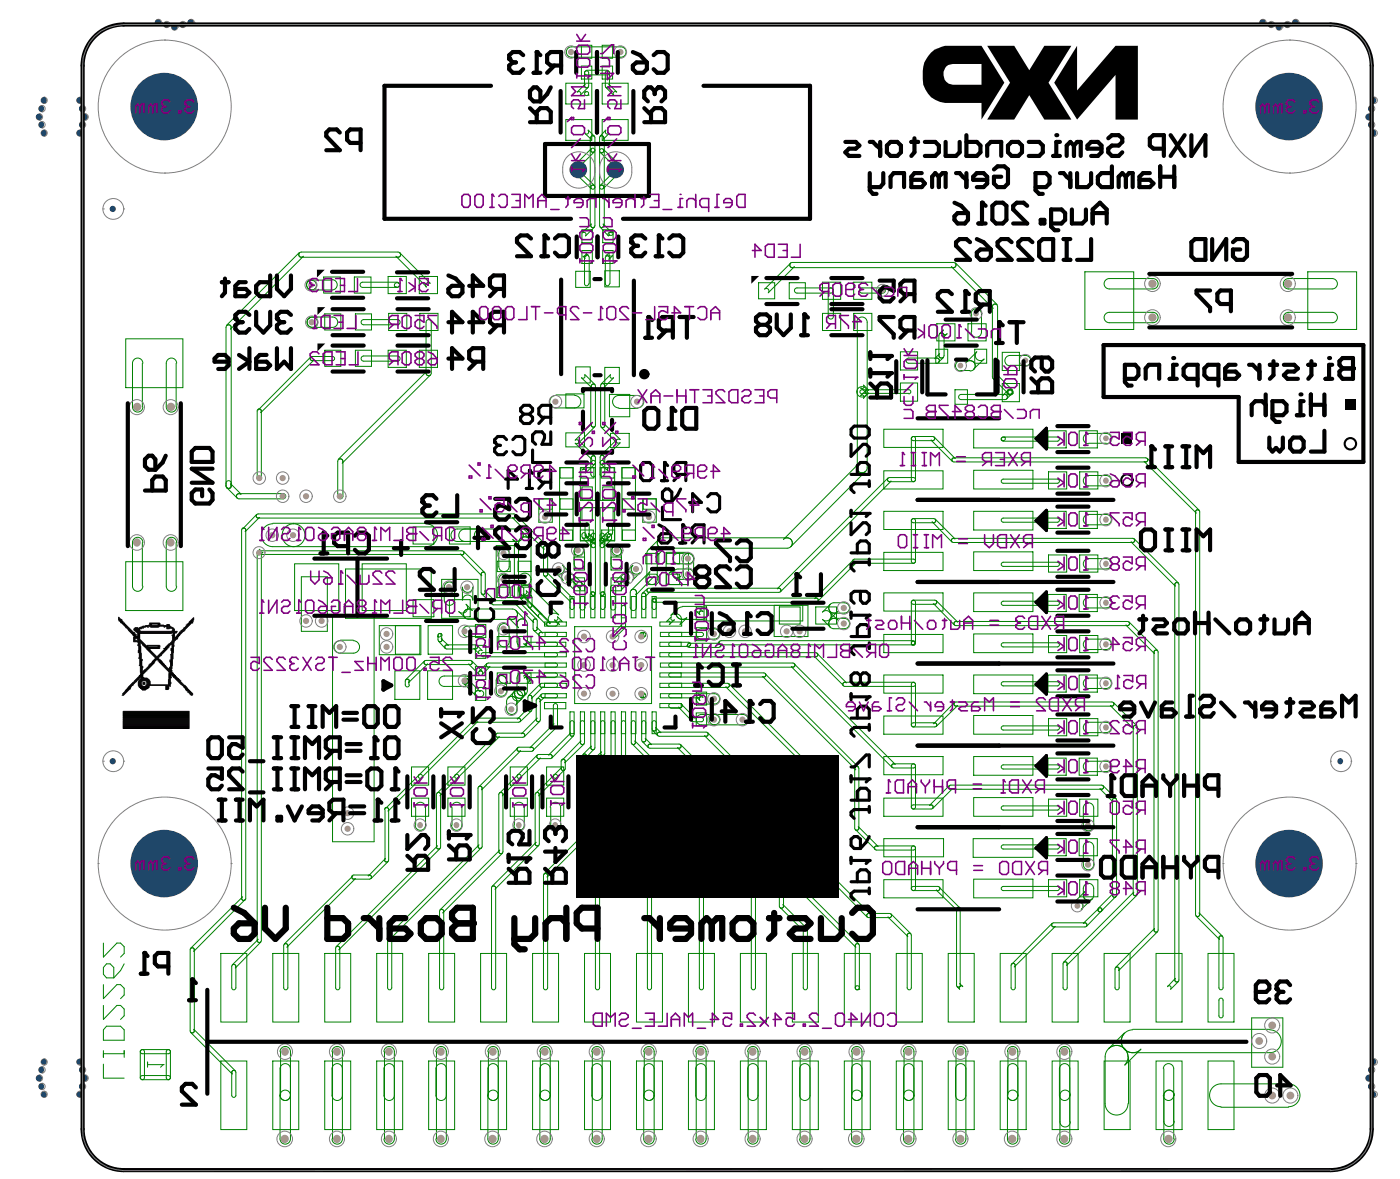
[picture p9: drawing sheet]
<svg xmlns="http://www.w3.org/2000/svg" width="114mm" height="96mm" viewBox="0 0 114 96" stroke-linecap="round" stroke-linejoin="round" font-family="sans-serif">
<g fill="none" stroke="#008000" stroke-width=".08">
<path d="M46.2 4l.3-.2h4a.42 .42 0 0 1 .5 .4 .42 .42 0 0 1-.5 .5h-4a.42 .42 0 0 1-.3-.7zM47 13.2h.2v.3M47 13.2h.1l.2 .2v.7l-.2 .2-.2-.2zM47.2 14v.2l-.2 .1 1.1 1v-.2h.3M47.2 14l1.2 1.1M47.4 19h.3v.2M47.6 7.5h.1M47.6 5.8h.1l.2 .1v1.1l-.2 .2-.1-.2zM47.7 5.8l-.1 .1 .1 .2h1.7l.2-.2-.2-.1M47.7 5.7h1.7M47.9 10.6v.3h-.3l.5 .4v-.2h.3M47.9 7.1h-.3v-.2l-.6 .6h.2v.2"/>
<path d="M47.9 7.7h.1M47.9 10.6l.5 .5M47.9 7.1l-.7 .6M48 11.2v7.2M48.1 11.2l.2-.2 .1 .2v7.2l-.1 .1-.2-.1M48.1 12.1l-1.1 1.1M48.1 12.1v.2h.3M48.4 18.5h-.3v-.3l-.7 .7M48.4 12.4l-1.2 1.1M48.4 18.5l-.7 .7M48.9 15.1h.2v.2M49.1 12.1v.3h-.3l1.2 1.1v-.3h.2"/>
<path d="M49.1 18.2v.3h-.3l.7 .7v-.2h.3M49.1 12.1l1.1 1.1M49.1 18.2l.7 .7M49.1 11.2l-.1-.2-.2 .2v7.2l.2 .1 .1-.1M49.2 11.2v7.2M49.3 10.6l-.4 .5h.2v.2M49.3 5.8h.1l.2 .1v1.1l-.2 .2-.1-.2zM49.3 10.6v.3h.3l-.5 .4M49.3 7.1h.3v-.2l.6 .6h-.2v.2zM49.6 19.1v.1M49.9 18.9h-.3v.3M49.9 18.9v.2h-.3"/>
<path d="M50 14l-1.2 1.1M50 14v.2h.2M50 13.2h.1l.2 .2v.7l-.2 .2-.2-.2zM50.2 14.2l-1.1 1.2M11.6 29.6v3.5M11.6 29.6a.42 .42 0 0 0-.4-.5 .42 .42 0 0 0-.4 .5v3.5a.42 .42 0 0 0 .4 .4 .42 .42 0 0 0 .4-.4M14.3 29.6v3.5M14.4 29.6a.42 .42 0 0 0-.4-.5 .42 .42 0 0 0-.5 .5v3.5a.42 .42 0 0 0 .5 .4 .42 .42 0 0 0 .4-.4M18.4 39.3l.1-.1 .1-.1 .2 .1v.1M18.4 39.7l.9 .8-.1-.1 .1-.2h.2h.1M18.5 26.5l.1-.1 .2 .1v.1v12.9v.2l-.2 .1-.1-.1-.1-.2v-12.9zM18.8 39.4v.1v.2l-.2 .1-.1-.1"/>
<path d="M18.8 39.4l.8 .8M21 33.3h.2v.3M21 33.3h.2l.1 .2v5.4l-.2 .2-.2-.2zM21 33.4l4.3-4.3v.2h.2l-4.3 4.3M24.4 20.6l-5.9 5.9 .1-.1 .2 .1v.1v.2M24.4 20.6l-.1 .1 .1 .2h.1h.2M24.4 20.6l.1-.1h7.9l.1 .1 .1 .1-.1 .2h-.1h-7.9h-.1l-.1-.2zM24.7 20.9l-5.9 5.9M25.1 26l.3-.2h1.7a.42 .42 0 0 1 .4 .4 .42 .42 0 0 1-.4 .4h-1.7a.42 .42 0 0 1-.3-.6zM25.1 25.9a.42 .42 0 0 0 0 .6 .42 .42 0 0 0 .6 0M25.1 25.9a.42 .42 0 0 1 .6 0 .42 .42 0 0 1 0 .6M25.1 25.9h.1"/>
<path d="M25.3 29.1l1.8-.1 .1 .2-.1 .2h-1.7l-.1-.1zM25.4 22.8a.42 .42 0 0 0-.4 .4 .42 .42 0 0 0 .4 .4h1.6a.42 .42 0 0 0 .4-.4 .42 .42 0 0 0-.4-.4M25.4 22.8h1.6M25.6 23.5h.1M25.7 23.5a.42 .42 0 0 1-.6 0 .42 .42 0 0 1 0-.6h-.1a.42 .42 0 0 1 .6 0 .42 .42 0 0 1 0 .6M25.7 26.5h.1M27.5 37.4l.2-.1 .1 .1 .1 .2-.1 .1M27.5 37.4l.2-.1 .1 .1 .1 .2v2.8l-.1 .1-.1 .1-.2-.1v-.1zM29.4 23h2.9h.2v.2v.1l-.2 .1h-2.8l-.1-.1-.1-.1zM29.5 29h2.9h.1l.1 .2-.1 .1-.1 .1h-2.8l-.1-.1-.1-.1zM29.5 26.1l2.9-.1 .1 .1 .1 .1-.1 .2h-.1h-2.8h-.1l-.1-.2zM32.2 23.3h.1"/>
<path d="M32.2 20.9l2.5 2.4M32.5 23.1l-.2-.1-.1 .1-.1 .1 .1 .2M32.5 23v.2v.1l-.2 .1-.1-.1M32.5 23.1h.1M32.5 20.6l2.5 2.5M32.5 20.6l.1 .1-.1 .2h-.1h-.2M34.7 30.2l-7.2 7.2M34.7 30.2v.2v.1l.2 .1 .1-.1M34.7 26.1l.2-.1 .1 .1 .1 .1v4.2l-.1 .1-.1 .1-.2-.1v-.1zM35 23.1l-.2-.1-.1 .1-.1 .1 .1 .2M35 30.5l-7.1 7.2M45.2 32.2a.51 .51 0 0 0-.5 .5 .51 .51 0 0 0 .5 .5h1.6a.51 .51 0 0 0 .5-.5 .51 .51 0 0 0-.5-.5"/>
<path d="M45.2 32.1h1.6M45.5 38.1h1.1v5.9h-1.1zM46.8 35.8l1.4-1.3v.2h.2l-1.3 1.4M46.8 36.1h.3v-.3l1.3 1.3h-.2v.3l-1.4-1.3M46.8 35.8h.3v.3M47.3 30.7l.9 .9M47.4 38.2h.3v.3M47.6 30.5v.2h-.3M47.6 30.5l.8 .8h-.2v.2M47.9 20.8h-.3v.2M47.9 20.8l-.2-.2v.2h-.2l.1 .2M47.9 20.9l-.2-.2-.1 .2v2.2l.1 .2 .2-.2"/>
<path d="M48 20.9v2.2M48.1 31.4v3.2M48.1 37.3v1.4M48.1 37.3l.2-.2 .2 .2v3.4h-1.3v-2.6h1.3M48.1 38.7l.2 .1 .2-.1M48.1 31.4l.2-.1 .2 .1v3.2l-.2 .2-.2-.2M48.2 37.5l-.8 .7M48.2 37.5v.3h.2l-.7 .7M48.8 38.6l.2 .2 .2-.2M48.9 31.3l.2-.1 .1 .2v3.2l-.1 .2-.2-.2zM49.1 37.5v.3h-.2l.6 .5M49.1 37.5l.6 .6"/>
<path d="M49.2 34.5v.3h-.3l1.3 1.2v-.2h.2M49.2 37.2l-.2-.2-.2 .2v3.5h1.2v-2.6h-1.2M49.2 34.5l1.3 1.3M49.2 37.2v1.4M49.3 20.9h.3v.2M49.6 21l-.2-.2-.1 .2v2.1l.1 .2 .2-.2M49.6 20.6l-.3 .2M49.6 20.6v.2h.3M49.6 21v2.1M49.7 30.5l-.8 .8h.3v.2l.7-.8h-.2v-.2M49.7 38.1h-.2v.2M49.9 20.8l-.3 .3"/>
<path d="M50.4 33.2a.51 .51 0 0 1-.5-.5 .51 .51 0 0 1 .5-.5h1.5a.51 .51 0 0 1 .5 .5 .51 .51 0 0 1-.5 .5M50.4 33.2h1.5M50.4 36h-.2v-.2l-1.3 1.3M50.5 36l-1.4 1.3v-.2h-.2M50.6 38.1h1.1v5.9h-1.1zM62.2 23.5h.2h.1l.1 .2-.1 .1M64.3 21.4h.2h13.1h.1l.1 .2-.1 .1-.1 .1h-13.1l-.2-.1v-.1zM64.3 21.4v.2v.1l.2 .1 .1-.1M64.4 21.4l-2.2 2.1M64.7 21.7l-2.2 2.1M64.7 23.5l2.9-.1 .2 .1v.1v.2l-.2 .1h-2.7l-.2-.1v-.2zM67.5 23.5l.1-.1 .2 .1v.1v2.2v.1l-.2 .1-.1-.1-.1-.1z"/>
<path d="M69.7 26.2a.42 .42 0 0 1 .5-.4 .42 .42 0 0 1 .4 .4v11.9a.42 .42 0 0 1-.4 .4 .42 .42 0 0 1-.5-.4M69.8 26.2v11.9M70 23.5l1.8-.1 .2 .1 .1 .1-.1 .2-.2 .1h-1.6l-.2-.1-.1-.2zM70 31.6h.3v-.3l.4 .5h-.2v.2M70 32.2h.3v.2M70.1 31.6l.4 .4M70.2 32.1l-.2-.2 .2-.2h3.8l.1 .2-.1 .2M70.2 32h3.8M70.5 38.4l-6.1 6.1M70.5 38.4a.42 .42 0 0 1-.6 0 .42 .42 0 0 1 0-.6l-6.1 6.1a.42 .42 0 0 1 .6 0 .42 .42 0 0 1 0 .6M70.5 31.8v.2h.2M70.5 31.8l-.4 .4"/>
<path d="M70.7 32l-.4 .4M72.3 38.9h2l.2 .1-.2 .2h-1.9l-.2-.2zM72.5 39.2h-.2v-.3l-9 9h.2v.3M72.5 39.2l-9 9M73.8 29.2l2.4-.1 .2 .1 .1 .2-.1 .1-.2 .1h-2.2l-.2-.1v-.1zM74.2 35.6l1.7-.1 .2 .2-.2 .2h-1.6l-.1-.1zM74.2 35.6l.1-.1 .2 .2v3.3l-.2 .2-.1-.2zM76 35.6v.2h-.2l1.7 1.7v-.2h.3M76 35.6l1.7 1.7M76.1 29.2l.1-.1 .2 .1 .1 .2-.1 .1M76.5 28.8l-.4 .4M76.5 28.8l-.1 .1 .1 .2h.1h.2"/>
<path d="M76.5 27.2l.1-.1 .2 .1v.1v.2M76.5 27.2l.1-.1 .2 .1v.1v1.6v.2h-.2h-.1l-.1-.2zM76.8 26.9l-.1 .1 .1 .2h.1h.2M76.8 29.1l-.4 .4M76.8 26.9l-.3 .3M77.1 27.2l-.3 .2M77.4 21.7l3.4 3.4M77.5 37.3h15.7l.2 .1-.2 .2h-15.6l-.1-.2zM77.7 21.4l.1 .2-.1 .1-.1 .1-.1-.1M77.8 21.4l3.4 3.4M78.1 32.2l3.7-.1 .1 .1 .1 .1-.1 .2h-.1h-3.6h-.1l-.1-.2zM78.2 30.2a.42 .42 0 0 1-.4-.4 .42 .42 0 0 1 .4-.4h.8a.42 .42 0 0 1 .4 .4 .42 .42 0 0 1-.4 .4"/>
<path d="M78.2 30.2h.8M79 25.5a.42 .42 0 0 1 .5-.4 .42 .42 0 0 1 .4 .4v1.5a.42 .42 0 0 1-.4 .4 .42 .42 0 0 1-.5-.4M79.1 25.5v1.5M79.2 30l.9-.8a.42 .42 0 0 1-.6 0 .42 .42 0 0 1 0-.6l-.8 .9a.42 .42 0 0 1 .6 0 .42 .42 0 0 1 0 .6M80.8 30.8l1.3 1.3M80.8 24.8l.2-.1 .1 .1 .1 .2v5.7l-.1 .1-.1 .1-.2-.1v-.1v-5.7zM81.1 30.5l.1 .2-.1 .1-.1 .1-.2-.1M81.1 24.8l-.1-.1-.2 .1v.2v.1M81.2 30.5l1.2 1.3-.1-.1-.2 .1-.1 .1 .1 .2M81.5 35.9v-.3h.3v.2h-.3l.1 .1M81.5 39h4.6l.1 .2-.1 .1h-4.4h-.2zM81.5 35.6h4.6l.1 .1-.1 .2h-4.4h-.2z"/>
<path d="M81.6 32.2l.2-.1 .1 .1 .1 .1-.1 .2M82.1 31.7h.1M82.1 31.7l-.5 .5M82.2 32.1h.1M82.2 31.7h.1M82.2 31.7h.2v.2v.1l-.2 .1M82.2 31.7h-.1l-.1 .2 .1 .1 .1 .1M82.2 29.8a.42 .42 0 0 1-.4-.4 .42 .42 0 0 1 .4-.5h1.3a.42 .42 0 0 1 .4 .5 .42 .42 0 0 1-.4 .4M82.2 29.7h1.3M82.4 32h.1M82.4 32l-.5 .5M88.2 38.9l.4-.2h1.4a.42 .42 0 0 1 .5 .4 .42 .42 0 0 1-.5 .4h-1.4a.42 .42 0 0 1-.4-.6z"/>
<path d="M88.6 36.1a.42 .42 0 0 1-.4-.4 .42 .42 0 0 1 .4-.4h1.4a.42 .42 0 0 1 .5 .4 .42 .42 0 0 1-.5 .4M88.6 36.1h1.4M89.9 25.6l.4-.2h3.5a.42 .42 0 0 1 .5 .4 .42 .42 0 0 1-.5 .5h-3.5a.42 .42 0 0 1-.4-.7zM89.9 22.9l.4-.2h3.5a.42 .42 0 0 1 .5 .4 .42 .42 0 0 1-.5 .4h-3.5a.42 .42 0 0 1-.4-.6zM93.4 37.3v.2h-.3l4.2 4.2M93.4 37.3l4.2 4.2M104.5 25.6l.4-.2h3.5a.42 .42 0 0 1 .5 .4 .42 .42 0 0 1-.5 .5h-3.5a.42 .42 0 0 1-.4-.7zM104.5 22.9l.4-.2h3.5a.42 .42 0 0 1 .5 .4 .42 .42 0 0 1-.5 .4h-3.5a.42 .42 0 0 1-.4-.6zM11.6 44.2v3.5M11.6 44.2a.42 .42 0 0 0-.4-.5 .42 .42 0 0 0-.4 .5v3.5a.42 .42 0 0 0 .4 .4 .42 .42 0 0 0 .4-.4M14.3 44.2v3.5M14.4 44.2a.42 .42 0 0 0-.4-.5 .42 .42 0 0 0-.5 .5v3.5a.42 .42 0 0 0 .5 .4 .42 .42 0 0 0 .4-.4"/>
<path d="M19.3 40.2h3.7h.2l.1 .2-.1 .1-.2 .1h-3.5l-.2-.1-.1-.1zM19.7 43h.1l.2 .1v30l-.2 .2-.1-.2zM20.9 41.9l-1.2 1.2M20.9 41.9l20.9-.1 .2 .2-.2 .2h-20.8l-.1-.1zM20.9 41.9v.2h.2M21 44.9h.2v.2M21 44.9l.1-.1 .2 .2v31.5l-.2 .2-.2-.2zM21 44.9l.2-.2v.2h.2M21.1 42.1l-1.1 1.2v-.3h-.3M21.1 45.2l-.2-.2 .2-.2h16.5l.2 .2-.2 .2M21.1 45.1h16.5M21.4 45l-.2 .1"/>
<path d="M22.2 42.6a.93 .93 0 0 0-.9 1 .93 .93 0 0 0 .9 .9h12.5a.93 .93 0 0 0 .9-.9 .93 .93 0 0 0-.9-1M22.2 42.6h12.5M24.5 46.9h2.1v4.5h-2.1zM27.1 50.1h3.3v18.4h-3.3zM27.7 52.1a.51 .51 0 0 0-.5 .6 .51 .51 0 0 0 .5 .5h1.1a.51 .51 0 0 0 .5-.5 .51 .51 0 0 0-.5-.6M27.7 52.1h1.1M28.1 46.3h7v4h-7zM30.9 50.9h3.4v2.4h-3.4zM33.3 55.4v.3M33.3 55.4l-.1-.1-.2 .1v.5h.3v-.2M34.6 53.8h3.7l.1 .1-.1 .2h-3.6l-.1-.1zM34.8 54h-.2v-.2l-1.6 1.5h.3v.3"/>
<path d="M34.8 54l-1.6 1.6M35.7 52.2l.5 .6v-.3h.3M35.8 55.2l.4-.2h1.7a.42 .42 0 0 1 .4 .4 .42 .42 0 0 1-.4 .5h-1.7a.42 .42 0 0 1-.4-.7zM35.9 51.6v.2h-.3h.1v-.2h.2M35.9 51.6h.1M35.9 52l.6 .5M35.9 51.9v.3h-.2M35.9 47.2h3v3.1h-3zM35.9 51.7v.4M36 51.7l-.2-.1-.2 .1 .1 .5h.2l.1-.1M36.2 47.6a.42 .42 0 0 1 .5-.2 .42 .42 0 0 1 .3 .4v1a.42 .42 0 0 1-.4 .5 .42 .42 0 0 1-.4-.5zM36.2 52.5h2.5l.2 .2-.2 .1h-2.3h-.2z"/>
<path d="M36.8 43.3l.2-.2h.2h4.9a.51 .51 0 0 1 .5 .5 .51 .51 0 0 1-.5 .5h-4.9a.51 .51 0 0 1-.4-.8zM37.5 45.1l1.7 1.8v-.3h.2M37.5 45.1h.2v-.2l1.8 1.7M37.6 47.8a.42 .42 0 0 0 .5 .4 .42 .42 0 0 0 .4-.4v1a.42 .42 0 0 0-.4-.4 .42 .42 0 0 0-.5 .4zM37.7 55.6l1 1v-.1v-.2l.2-.1 .2 .1M37.7 51.2l.4-.2h1a.42 .42 0 0 1 .4 .4 .42 .42 0 0 1-.4 .4h-1a.42 .42 0 0 1-.4-.6zM37.8 49.8l.3-.2h3.6a.42 .42 0 0 1 .4 .4 .42 .42 0 0 1-.4 .4h-3.6a.42 .42 0 0 1-.3-.6zM37.8 43.1a.51 .51 0 0 0-.5 .5 .51 .51 0 0 0 .5 .5M37.9 49.2l.5 .5a.42 .42 0 0 0-.6 0 .42 .42 0 0 0 0 .6M37.9 49.2a.42 .42 0 0 1 0 .6 .42 .42 0 0 1-.6 0l.6 .5M38 55.2l1.1 1.1M38 55.2l.1 .2-.1 .2-.2 .1-.1-.1"/>
<path d="M38.1 54l.9 .9v-.3h.2M38.2 54h.2v-.2l.8 .8M38.6 52.8h.2v-.3l.4 .5h-.2v.2zM38.7 58.5l-7.3 7.3M38.7 58.5v.2h.2M38.7 58.5l3.5-.1 .2 .2-.2 .2h-3.4l-.1-.1zM38.7 56.3a.4 .4 0 0 1 .7 .2 .37 .37 0 0 1-.4 .2 .37 .37 0 0 1-.3-.2zM38.9 58.7l-7.3 7.3v-.2h-.3M39.2 46.6h.1l.2 .1v1.5l-.2 .2-.1-.2zM39.2 53.2l6-.1 .2 .2-.2 .2h-5.9l-.1-.1zM39.6 54h5.6l.2 .1-.2 .2h-5.4l-.2-.2zM39.9 54.3h-.3v-.3l-.6 .6"/>
<path d="M39.9 54.3l-.7 .6v-.3h-.2M40 49.1l-.8-.8h.2l.1-.2 .8 .8h-.2v.3M40.1 48.9h2l.1 .2-.1 .1h-1.9l-.2-.1zM40.4 44.4h1.5v4.2h-1.5zM40.4 59.7l-4.8 4.8M40.4 59.7h2.1l.2 .1-.2 .2h-2l-.2-.2zM40.4 59.7v.3h.2M40.4 55.2a.42 .42 0 0 1 .5-.2 .42 .42 0 0 1 .3 .4v.8a.42 .42 0 0 1-.4 .5 .42 .42 0 0 1-.4-.5zM40.6 60l-4.8 4.7M40.7 46.9a.42 .42 0 0 1 .4-.2 .42 .42 0 0 1 .3 .5v1a.42 .42 0 0 1-.4 .4 .42 .42 0 0 1-.4-.4zM40.7 51a.42 .42 0 0 1 .4-.2 .42 .42 0 0 1 .3 .4v1a.42 .42 0 0 1-.4 .5 .42 .42 0 0 1-.4-.5zM40.7 44.8a.42 .42 0 0 1 .4-.2 .42 .42 0 0 1 .3 .4v1.1a.42 .42 0 0 1-.4 .4 .42 .42 0 0 1-.4-.4z"/>
<path d="M41.3 56.9a.42 .42 0 0 1 .5-.2 .42 .42 0 0 1 .3 .4v.6a.42 .42 0 0 1-.4 .4 .42 .42 0 0 1-.5-.4zM41.3 55.5l-.2 .2a.42 .42 0 0 0 0-.6 .42 .42 0 0 0-.6 0l.2-.2a.42 .42 0 0 0 0 .6 .42 .42 0 0 0 .6 0M41.4 50.3a.42 .42 0 0 0 .6 0 .42 .42 0 0 0 0-.6l.8 .8a.42 .42 0 0 0-.6 0 .42 .42 0 0 0 0 .6zM41.7 42.1h.2l.1-.2 2.5 2.6h-.2v.2zM41.7 43.9l.7 .6M41.8 56.3l-.4 .5a.42 .42 0 0 1 .6 0 .42 .42 0 0 1 0 .6l.6-.7M41.9 56.4h.1M41.9 56.4a.42 .42 0 0 0 .4 .4 .42 .42 0 0 0 .4-.4M41.9 56.4a.42 .42 0 0 1 .4-.4 .42 .42 0 0 1 .4 .4M42 49.1l1.4 1.6v-.3h.3M42 49.2h.2v-.3l1.5 1.5M42 56.1l-.2 .2"/>
<path d="M42.1 58.5h.2v.2l1-.9h-.3v-.2l-.9 .9M42.1 55a.42 .42 0 0 1 .5-.2 .42 .42 0 0 1 .3 .4v1a.42 .42 0 0 1-.4 .4 .42 .42 0 0 1-.4-.4zM42.1 50.6a.42 .42 0 0 1 .5-.2 .42 .42 0 0 1 .3 .4v1.4a.42 .42 0 0 1-.4 .5 .42 .42 0 0 1-.4-.5zM42.2 55.9a.42 .42 0 0 0 0 .6 .42 .42 0 0 0 .6 0l-.2 .2M42.2 55.9l-.2 .2M42.3 43.9a.51 .51 0 0 1 .5-.2 .51 .51 0 0 1 .4 .5v3.8a.51 .51 0 0 1-.5 .5 .51 .51 0 0 1-.5-.5v-3.8zM42.3 48a.44 .44 0 0 1 .5-.4 .44 .44 0 0 1 .3 .6 .42 .42 0 0 1-.4 .4 .42 .42 0 0 1-.4-.4M42.3 48.7l1.6 1.5M42.3 47.8h.3v.1v.6l-.1 .2-.2-.2zM42.4 48.3l2.4 2.4M42.4 43.2l.7 .6M42.4 43.2a.51 .51 0 0 1 0 .7 .51 .51 0 0 1-.7 0"/>
<path d="M42.6 48.4v.3h-.3M42.6 48.5l2.2 2.2h-.3v.2M42.6 48.3h.2v-.2l.5 .4h-.3v.3l-.4-.5M42.6 55l.2-.2v.3h.3l-.2 .2v-.3zM42.6 52.4h.3v-.3l.2 .2h-.3v.3l-.2-.2M42.7 55.2l.1-.1 .2 .1 .1 .2-.1 .1 .3-.2M42.7 56.4h.1M42.8 52.3h2.4l.2 .1-.2 .2h-2.2h-.2zM42.9 54.9l-.1 .2 .1 .2 .2 .1 .2-.1M42.9 54.9l-.2 .3M43 49.4l1.5 1.5M43 56.6h.3v.2v.9l-.2 .2-.1-.2z"/>
<path d="M43 48.5h.3v.1v.7l-.2 .1-.1-.1zM43.1 47.6l2.4 2.4M43.1 43.8a.51 .51 0 0 0-.7 0 .51 .51 0 0 0 0 .8M43.1 47.6a.51 .51 0 0 1 0 .8 .51 .51 0 0 1-.7 0M43.1 55.1l-.2-.2 .2-.1h2.1l.2 .1-.2 .2M43.1 55.1h2.1M43.3 49.1v.3h-.3M43.4 50.4h.3v.1v.7l-.1 .1-.2-.1zM43.7 51.1v.2h-.3l.5 .4M43.7 51l.4 .5M43.7 56.9h.2v.2M43.7 58.5v.2h.2"/>
<path d="M43.7 56.9h.2l.1 .1v1.6l-.2 .1-.2-.1zM43.7 58.4l-1.2 1.3M43.9 40.6h1.1v1.9h-1.1zM43.9 51.5h1.3l.2 .1-.2 .2h-1.2h-.1zM43.9 58.7l-1.2 1.3v-.3h-.3M44 55.7l1.2-.1 .2 .2-.2 .1h-1.1l-.2-.1zM44.1 56.5l-.4 .4M44.1 56.5h1.1l.2 .1-.2 .2h-1l-.1-.1zM44.1 56.5v.2h.2l-.4 .4M44.1 50h-.2v.2M44.1 51.5h-.2v.3M44.2 55.9l-.9 .9"/>
<path d="M44.2 55.9h-.2v-.2l-1 .9h.3v.3M44.3 44.5l.1-.1 .2 .2v2.1l-.2 .2-.2-.2zM44.5 46.6v.3h-.2l2.2 2.1M44.5 46.6l2.2 2.2M44.5 50.7l.7-.1 .2 .2-.2 .2h-.5l-.2-.1zM45.1 57.3h.2l.1 .1v1.6l-.2 .2-.2-.2zM45.2 46.6l.6 .6a.42 .42 0 0 1 0-.6 .42 .42 0 0 1 .6 0l-.6-.6a.42 .42 0 0 1 0 .6 .42 .42 0 0 1-.6 0M45.4 50.2v.2h-.3l.4 .4M45.4 50.2l.3 .4h-.2v.2M45.5 50.1a.51 .51 0 0 0-.7 0 .51 .51 0 0 0 0 .7M46.1 47.4l.6 .6M46.2 46.8l.3-.1 .2 .1v.1v.2l-.4 .1-.1-.1-.1-.2z"/>
<path d="M46.3 47.1l1 .9-.1-.2 .1-.1 .1-.1 .2 .1M46.4 47.1l.1 .1-.1 .2-.1 .1-.2-.1M46.4 59.7l-1.7 1.8h.2v.2M46.4 47.1l.6 .6M46.4 59.6v.3h.3l-1.8 1.8M46.4 58.7h.2l.1 .1v1l-.1 .1-.2-.1zM46.4 48.8h.3v.1v.5l-.1 .2-.2-.2zM46.7 46.8v.1v.2l-.2 .1-.1-.1M46.7 48.8h-.3v.2M46.7 46.8l.9 .9M46.8 44.7a.42 .42 0 0 1 .5-.2 .42 .42 0 0 1 .3 .4v1a.42 .42 0 0 1-.4 .4 .42 .42 0 0 1-.5-.4zM46.9 44.6l.4-.1 .2 .1-.1-.1a.42 .42 0 0 1 0 .6 .42 .42 0 0 1-.6 0l.1 .1-.2-.2z"/>
<path d="M47 47.7h-.1h-.2v.2v.1M47.3 47.7l.1-.1 .2 .1v.1v1.6v.2h-.2h-.1l-.1-.2zM47.3 58.7h.1l.2 .1v1.6l-.2 .2-.2-.2zM47.7 43.5l.7 .8h-.2v.2l-.8-.7h.3v-.3M47.7 42.6h.2l.1 .1v.9l-.2 .1-.2-.1zM48 48.3v1.1M48.1 48.3l.2-.1 .1 .1v1.1l-.1 .2-.2-.2M48.1 43.6v4.7M48.1 44.4l.2 .2 .2-.2M48.1 43.6l.2-.2 .2 .2M48.1 58.7h.2l.1 .1v2.1l-.1 .1-.2-.1zM48.4 48.4h-.2v-.2h-.1h.3v.3"/>
<path d="M48.4 43.9h-.2v.2M48.4 43.9l-.5-.5v.3h-.2l.5 .5M48.4 48.5h.1M48.5 44h-1.3v-2.7h1.3v7l-.2 .2-.2-.2M48.8 44.4l.2 .2 .2-.2M48.8 43.6l.2-.2 .2 .2M48.8 44h1.2v-2.7h-1.2v7l.2 .2 .2-.2M48.9 43.9l.5-.5v.3h.2l-.5 .4M48.9 48.5h.1M48.9 48.4h.2v-.2h.1h-.3v.3M48.9 43.9h.2v.2M48.9 58.7h.2l.1 .1v2.5l-.1 .2-.2-.2z"/>
<path d="M49.2 48.3l-.1-.1-.2 .1v1.1l.2 .2 .1-.2M49.2 43.6v4.7M49.3 48.3v1.1M49.5 43.7l-.6 .6h.2v.2l.6-.6M49.5 43.5l.1-.1 .2 .2-.1 .3-.1 .1-.2-.2zM49.5 43.7v.2h.2M49.6 42.8h.1l.2 .1v.4l-.2 .2-.2-.2zM49.8 47.7l.1-.1 .2 .1v.1v1.6v.2h-.2h-.1l-.1-.2zM49.8 58.7h.1l.2 .1v6.1l-.2 .1-.2-.1zM49.8 44.7a.42 .42 0 0 1 .5-.2 .42 .42 0 0 1 .3 .4v1a.42 .42 0 0 1-.4 .4 .42 .42 0 0 1-.5-.4zM49.8 43.5h-.2v-.3l-.7 .7M49.8 43.5l-.7 .6"/>
<path d="M49.9 44.5v.1a.42 .42 0 0 1 .6 0 .42 .42 0 0 1 0 .6v-.1a.42 .42 0 0 1-.6 0 .42 .42 0 0 1 0-.6zM50 47.4h.2h.1l.1 .2-.1 .1M50.3 47.7h.1h.2v.2v.1M50.6 50.8l-.8 .9h.2v.2M50.6 46.8l-.6 .6M50.6 50.8v.3h.3l-.9 .8M50.6 49.3h.1l.2 .1v1.6l-.2 .1-.1-.1zM50.6 58.7h.1l.2 .1v3.7l-.2 .2-.1-.2zM50.6 46.8l.4-.1 .1 .1 .1 .1-.1 .2-.3 .1-.2-.1v-.2zM50.6 46.8v.1v.2l.2 .1 .1-.1M50.9 47.1l-.7 .6M50.9 47.1l-.1 .1 .1 .2 .1 .1 .2-.1"/>
<path d="M51 47.1l-.7 .6M51.2 47.4l-.6 .6M51.4 48h.2h.1l.1 .2v1.2l-.1 .2-.1 .1-.2-.1-.1-.2v-1.2zM51.4 48h.2h.1l.1 .2-.1 .2M51.4 58.7h.2l.1 .1v1.6l-.1 .2-.2-.2zM52.1 46.6l-.6 .6a.42 .42 0 0 0 0-.6 .42 .42 0 0 0-.6 0l.6-.6a.42 .42 0 0 0 0 .6 .42 .42 0 0 0 .6 0M52.1 56.5h.2v.3h.1M52.1 56.5v.2h.3M52.3 51.5l-.2 .2h.2l.1 .2 .1-.1h-.2v-.3M52.3 58.7h.1l.2 .1v1.4l-.2 .2-.2-.2zM52.3 48.3h.2l.1 .1v1l-.2 .2-.2-.2zM52.3 40.6h1.1v1.9h-1.1z"/>
<path d="M52.4 51.5h-.1v.2h-.2v.1v-.3h.3M52.5 56.5h-.2v.2M52.5 56.5l-.2-.2v.3h-.2l.2 .2M52.7 47.9l-.4 .4M52.7 47.9v.3h.2M52.7 47.9h10.7l.2 .1-.2 .2h-10.6h-.1zM52.7 44.8a.42 .42 0 0 1 .5-.2 .42 .42 0 0 1 .3 .4v2.2a.42 .42 0 0 1-.4 .4 .42 .42 0 0 1-.5-.4zM52.9 46.6l-.1 .1 .1 .2 .2 .1 .2-.1M52.9 48.2l-.4 .3v-.2h-.2M52.9 46.5l-1.5 1.5M53.1 48.8l.1-.1v.3h.2v-.2h-.3M53.1 58.7h.1l.2 .1v.5l-.2 .2-.1-.2z"/>
<path d="M53.1 48.8h.3v.1v.5l-.2 .2-.1-.2zM53.1 59.5h.3v-.3l.4 .4h-.3v.3l-.4-.4M53.2 48.7h13.2l.2 .1-.2 .2h-13.1h-.1zM53.2 46.9l-1.4 1.5M53.5 59.6h4l.1 .2-.1 .1h-3.8l-.2-.1zM53.6 44l.3-.2h10.2a.42 .42 0 0 1 .4 .4 .42 .42 0 0 1-.4 .4h-10.2a.42 .42 0 0 1-.3-.6zM53.6 43.9a.42 .42 0 0 0 0 .6 .42 .42 0 0 0 .6 0l-.8 .8a.42 .42 0 0 0 0-.6 .42 .42 0 0 0-.6 0zM54.2 45h1.8v2.6h-1.8zM54.5 52.3h1.5l.2 .1-.2 .2h-1.4l-.2-.2zM54.5 55.7l4.7-.1 .2 .2-.2 .1h-4.6l-.2-.1zM54.5 56.5h2.3l.2 .1-.2 .2h-2.2l-.2-.2zM54.5 54.8h7.7l.1 .1-.1 .2h-7.6l-.2-.2z"/>
<path d="M54.5 54h10l.2 .1-.2 .2h-9.9l-.2-.2zM54.5 53.2l11.9-.1 .2 .2-.2 .2h-11.8l-.2-.2zM54.5 51.5h2.6l.2 .1-.2 .2h-2.5l-.2-.2zM54.6 57.6l-.2-.2 .2-.1h.9v.1l-.1 .2M54.6 57.6h.8M54.6 50.1a.51 .51 0 0 1 .7 0 .51 .51 0 0 1 0 .7M54.6 50.2l-.3 .4h.2v.2M54.6 50.2v.2h.3M54.8 46.5l.4-.2h.8a.42 .42 0 0 1 .5 .4 .42 .42 0 0 1-.5 .5h-.8a.42 .42 0 0 1-.4-.7zM54.8 45.2l.4-.2h.8a.42 .42 0 0 1 .5 .5 .42 .42 0 0 1-.5 .4h-.8a.42 .42 0 0 1-.4-.7zM54.9 50.5l-.4 .3M55.1 49.5l-.5 .6"/>
<path d="M55.2 49.5a.51 .51 0 0 0 0 .8 .51 .51 0 0 0 .7 0M55.2 57.6l1.1 1.1M55.4 46.9l-.3 .3a.42 .42 0 0 0 0-.6 .42 .42 0 0 0-.6 0l.3-.3a.42 .42 0 0 0 0 .6 .42 .42 0 0 0 .6 0M55.5 57.3v.2h-.3M55.5 57.3l1.1 1.2h-.3v.2M55.5 49.4a.51 .51 0 0 0-.5 .5 .51 .51 0 0 0 .5 .5h1.6a.51 .51 0 0 0 .5-.5 .51 .51 0 0 0-.5-.5M55.5 49.4h1.6M55.7 45.2a.42 .42 0 0 1 .4-.1 .42 .42 0 0 1 .4 .4v1.2a.42 .42 0 0 1-.5 .5 .42 .42 0 0 1-.4-.5zM55.9 50.3l-.5 .5M56 52.4h2.5l.2 .1-.2 .2h-2.4l-.1-.1zM56.2 52.3v.3h-.3l.1 .1M56.2 52.4h-.2v.2"/>
<path d="M56.3 58.5l.8-.1 .2 .2-.2 .1h-.6h-.2zM56.7 49.8l.3 .2M56.7 49.8h.3v-.3l.2 .3h-.2v.2M56.7 58.4l.4-.3h3.4a.42 .42 0 0 1 .4 .5 .42 .42 0 0 1-.4 .4h-3.4a.42 .42 0 0 1-.4-.6zM56.7 56.7l.4-.2h1a.42 .42 0 0 1 .5 .4 .42 .42 0 0 1-.5 .4h-1a.42 .42 0 0 1-.4-.6zM56.7 51.4l.4-.2h1a.42 .42 0 0 1 .5 .4 .42 .42 0 0 1-.5 .4h-1a.42 .42 0 0 1-.4-.6zM57 56.5v.2h-.3M57 56.5l.2 .3h-.2v.2l-.3-.2M57.3 59.9l8.1 8M57.4 59.9h.2v-.3l8 8.1h-.2v.3M58.6 52.2l-.2 .2M58.6 52.2l15.7-.1 .2 .2-.2 .2h-15.6l-.2-.2z"/>
<path d="M58.6 52.2v.2h.2l-.2 .3v-.3h-.2M59.1 55.9l8.4 8.4M59.3 55.7v.2h-.2M59.3 55.7l8.4 8.4h-.2v.3M62.1 55.1l7.5 7.5M62.3 54.8v.3h-.3M62.3 54.9l7.6 7.5M63 49.3v2.5h2.8v-2.5h-8.5v1.2h8v-1.2M64.4 54.3l8.2 8.2M64.6 54l8.3 8.2h-.3v.3M64.7 54v.3h-.3M66.3 48.7h.3v.3"/>
<path d="M66.5 53.2l2.4 2.4M66.5 53.2v.2h-.2l2.3 2.4M67.5 50.5l.4-.2h.8a.42 .42 0 0 1 .4 .4 .42 .42 0 0 1-.4 .5h-.8a.42 .42 0 0 1-.4-.7zM67.5 49.3l.4-.2h.8a.42 .42 0 0 1 .4 .4 .42 .42 0 0 1-.4 .4h-.8a.42 .42 0 0 1-.4-.6zM67.6 49.2a.42 .42 0 0 0 0 .6 .42 .42 0 0 0 .6 0l-.7 .6a.42 .42 0 0 0 0-.6 .42 .42 0 0 0-.6 0l.7-.6M67.6 51l-.7-.6a.42 .42 0 0 0 .6 0 .42 .42 0 0 0 0-.6l.7 .6a.42 .42 0 0 0-.6 0 .42 .42 0 0 0 0 .6M68.6 55.6l5.7-.1 .2 .2-.2 .2h-5.5l-.2-.1zM68.9 55.6h-.3v.2M69.4 45.6l-3.1 3.1M69.4 45.6l4.9-.1 .2 .2-.2 .1h-4.7l-.2-.1zM69.4 45.6v.2h.3M69.7 45.8l-3.2 3.2"/>
<path d="M74.2 48.9l1.9-.1 .1 .2-.1 .2h-1.8l-.1-.2zM74.2 42.3l1.8-.1 .2 .2-.2 .1h-1.7h-.1zM74.2 55.6h.3v.1v3.3l-.2 .2-.1-.2zM74.2 58.9l1.9-.1 .1 .2-.1 .2h-1.8l-.1-.1zM74.2 42.3l.1-.1 .2 .2v3.3l-.2 .1-.1-.1zM74.2 48.9h.3v.1v3.4l-.2 .1-.1-.1zM74.4 52.2v.2h-.2M74.5 52.2h-.3v.3v-.1M75.9 42.5l1.6 1.6M76 49.1h.2v-.2l1.7 1.7M76 58.9h.2v.2M76 49.1l1.7 1.8"/>
<path d="M76.1 42.3v.2h-.2M76.1 42.2l1.6 1.7h-.2v.2M77.5 43.9l14.7-.1 .2 .2-.2 .2h-14.6l-.1-.1zM77.7 57.2l-1.7 1.7M77.7 57.2l12.8-.1 .2 .2-.2 .2h-12.7l-.2-.2zM77.7 50.6h14.1l.1 .1-.1 .2h-14l-.2-.2zM77.7 57.2v.2h.2l-1.7 1.7M77.9 50.6h-.2v.3M81.5 59.1h4.6l.1 .1-.1 .2h-4.4h-.2zM81.5 52.4l4.6-.1 .1 .2-.1 .2h-4.4l-.2-.1zM81.5 49l4.6-.1 .1 .2-.1 .2h-4.4l-.2-.1zM81.5 45.8h4.6l.1 .1-.1 .2h-4.4l-.2-.1z"/>
<path d="M81.5 42.2h4.6l.1 .1-.1 .2h-4.4h-.2zM81.5 55.5h4.6l.1 .2-.1 .1h-4.4h-.2zM88.2 59l.4-.2h1.4a.42 .42 0 0 1 .5 .4 .42 .42 0 0 1-.5 .4h-1.4a.42 .42 0 0 1-.4-.6zM88.2 55.4l.4-.2h1.4a.42 .42 0 0 1 .5 .4 .42 .42 0 0 1-.5 .4h-1.4a.42 .42 0 0 1-.4-.6zM88.2 52.2l.4-.2h1.4a.42 .42 0 0 1 .5 .4 .42 .42 0 0 1-.5 .5h-1.4a.42 .42 0 0 1-.4-.7zM88.2 48.8l.4-.2h1.4a.42 .42 0 0 1 .5 .5 .42 .42 0 0 1-.5 .4h-1.4a.42 .42 0 0 1-.4-.7zM88.2 45.7l.4-.2h1.4a.42 .42 0 0 1 .5 .4 .42 .42 0 0 1-.5 .4h-1.4a.42 .42 0 0 1-.4-.6zM88.2 42.1l.4-.2h1.4a.42 .42 0 0 1 .5 .4 .42 .42 0 0 1-.5 .4h-1.4a.42 .42 0 0 1-.4-.6zM90.4 57.4l1.9 1.9v-.2h.2M90.4 57.4h.2v-.2l1.9 1.9M91.9 50.6v.3h-.3l2.4 2.3v-.2h.2M91.9 50.6l2.3 2.3"/>
<path d="M92.1 44.1h.2v-.2l3.6 3.6h-.2v.2zM92.3 59.1l.1-.1 .2 .2v13.5l-.2 .2-.2-.2zM94 53l.1-.1 .2 .2v22.6l-.2 .2-.2-.2zM95.7 47.5h.2l.1 .1v32.2l-.2 .1-.2-.1zM97.4 41.5h.2v.2v32.7l-.1 .2-.2-.2zM97.6 41.5h-.2v.3M8.4 76.8v1.1l1.1-1.1h.3l.3 .2v.6l-.3 .3M8.7 78.4h.3l.3 .3v.9h-.6l-.3-.3v-.6zM10.1 78.4l-.3 .6-.5 .6M15.5 77.2l.1-.1 .2 .2v6.6l-.2 .2-.1-.2zM18.9 78.5h.1l.2 .2v1.7l-.2 .2-.1-.2zM19.7 73v.2h.3"/>
<path d="M19.7 73l-4.2 4.2M20 73.2l-4.2 4.2v-.2h-.3M21 76.4v.3h.2M21 76.5l-2.1 2h.2v.3M21.2 76.7l-2 2.1M23.1 76.8h.3v.3M23.1 76.8h.2l.1 .2v3.4l-.1 .2-.2-.2zM27.4 77.1h.2v.2M27.4 77.1l.1-.1 .2 .2v3.2l-.2 .2-.2-.2zM28.7 71.3l1.4-.1 .1 .2-.1 .2h-1.3l-.2-.2zM28.7 71.3v.2h.2M28.7 71.3l-5.6 5.5"/>
<path d="M28.9 71.5l-5.6 5.6M29.9 71.3h.3v.2M31.3 65.9l.2-.2 .1 .2v4.1l-.1 .2-.2-.2M31.3 65.9v4.1M31.3 69.9v.2h.3l-1.4 1.4M31.4 69.9l-1.4 1.4M31.6 76.1h.2l.1 .1v4.2l-.2 .2-.2-.2zM31.6 76.1h.2v.3M33.8 65.7a.42 .42 0 0 1 .4-.4 .42 .42 0 0 1 .4 .4v1.5a.42 .42 0 0 1-.4 .4 .42 .42 0 0 1-.4-.4M33.8 65.7v1.5M35.6 64.5h.2l.1 .2v4.2l-.2 .2-.2-.2zM35.6 64.5h.2v.3"/>
<path d="M35.6 68.8v.3h.2l-8.2 8.2M35.6 68.8l-8.2 8.2M35.8 74.1l.1-.1 .2 .2v6.2l-.2 .2-.1-.2zM36.7 65.7a.42 .42 0 0 1 .5-.4 .42 .42 0 0 1 .4 .4v1.5a.42 .42 0 0 1-.4 .4 .42 .42 0 0 1-.5-.4M36.8 65.7v1.5M39 64h.1l.1 .2v4.7l-.1 .2-.2-.2zM39 68.8v.2h.2M39 64h.2v.3M39 68.8l-7.4 7.4M39.2 69l-7.4 7.4M40.1 72.2l.1-.1 .1 .2v8.1l-.1 .2-.2-.2zM40.6 64.5h.3v.3"/>
<path d="M40.6 69.2v.2h.3M40.6 64.5h.3v.2v4.6l-.1 .2-.2-.2zM40.7 69.2l-4.9 4.9h.3v.2M40.9 69.4l-4.9 4.9M41.8 65.7a.42 .42 0 0 1 .4-.4 .42 .42 0 0 1 .5 .4v1.5a.42 .42 0 0 1-.5 .4 .42 .42 0 0 1-.4-.4M41.9 65.7v1.5M42.1 60.9v.2h.3l-3.2 3.2M42.1 60.9l1.2-.1 .1 .2-.1 .2h-1.1l-.1-.2zM42.2 60.9l-3.2 3.1M43.1 60.9l2-2v.3h.2l-2 1.9M43.1 60.9h.3v.2M43.6 64.5h.2l.1 .2v4l-.2 .1-.1-.1z"/>
<path d="M43.6 64.5h.2v.3M43.6 68.6v.2h.2l-3.5 3.6M43.6 68.6l-3.5 3.6h.2v.2M43.7 61.5l1.1-.1 .2 .2-.2 .1h-.9l-.2-.1zM44 61.7h-.3v-.2l-3 3M44 61.7l-3.1 3M44.3 71.1h.1l.2 .2v9.1l-.2 .2-.2-.2zM44.8 65.7a.42 .42 0 0 1 .4-.4 .42 .42 0 0 1 .4 .4v1.5a.42 .42 0 0 1-.4 .4 .42 .42 0 0 1-.4-.4M44.8 65.7v1.5M45.7 61.8h.3v.2v.5l-.2 .2-.1-.2zM45.7 62.4v.3h.3M45.8 62.4l-2.2 2.1"/>
<path d="M46 62.6l-2.1 2.1M47.4 68l-3.1 3.1h.2v.3l3.2-3.2M47.5 68v.2h.2M47.5 61.4h.1l.1 .1v6.6l-.1 .2-.2-.2zM47.5 60.6h-.2v-.3l-1.5 1.6M47.5 60.6l-1.5 1.5v-.3h-.3M48.4 61h-.3v-.3l-.7 .7h.3v.3l.6-.7M48.5 61.6h.3v.1v18.7l-.2 .2-.1-.2zM49 61.2l-.5 .4h.3v.3l.4-.5h-.3v-.2M50 64.8v.2h-.2M50 64.7l3 3h-.3v.3l-2.9-3M50.6 62.7l6.4 6.3"/>
<path d="M50.8 62.4l6.4 6.4h-.2v.2M50.9 62.4v.3h-.3M51.5 60.6l9.7 9.7M51.7 60.3v.3h-.3M51.7 60.3l9.7 9.8h-.2v.2M52.3 60.3l.5 .5v-.2h.2M52.3 60.3h.2v-.2l.5 .5M52.7 67.7h.3v.1v12.6l-.1 .2-.2-.2zM52.8 60.6h2.5l.1 .1-.1 .2h-2.4l-.2-.2zM55.4 60.6v.2h-.2l8.3 8.4M55.4 60.6l8.3 8.4h-.2v.2M57 68.8l.1-.1 .2 .2v11.5l-.2 .2-.2-.2z"/>
<path d="M61.2 70.1h.2l.1 .1v10.2l-.2 .2-.2-.2zM63.5 69h.2l.1 .1v4.7l-.2 .1-.2-.1zM63.5 73.9h.2v-.3l2 2h-.3v.2M63.5 73.9l1.9 1.9M65.4 72.8h.2v-.2l4.3 4.2M65.4 67.7h.2l.1 .1v4.9l-.2 .2-.2-.2zM65.4 72.8l4.2 4.3M65.4 75.6h.3v.1v4.7l-.2 .2-.1-.2zM67.5 71.5h.2v-.2l3.1 3.1h-.2v.2l-3.1-3M67.5 64.1h.1l.2 .1v7.2l-.2 .2-.1-.2zM69.6 62.4h.1l.2 .1v4.9l-.2 .2-.1-.2zM69.6 67.5l1.6 1.6"/>
<path d="M69.7 76.8h.1l.1 .2v3.4l-.1 .2-.2-.2zM69.9 67.3v.2h-.3M69.9 62.4h-.3v.3M69.9 67.3l1.6 1.6M69.9 76.8h-.2v.3M70.6 74.4l1.8-.1 .2 .2-.2 .2h-1.7l-.2-.2zM71.2 68.9l3.1-.1 .2 .2-.2 .2h-3l-.1-.1zM71.5 68.9h-.3v.2M72.5 74.4v.2h-.2l1.6 1.6M72.5 74.4l1.6 1.6h-.2v.2M72.6 62.2h1.7l.2 .1-.2 .2h-1.6l-.1-.2zM73.9 76h.1l.2 .1v4.3l-.2 .2-.2-.2z"/>
<path d="M74.2 72.2l2.1-.1 .2 .2-.2 .2h-2l-.1-.2zM74.2 68.9h.3v.1v3.3l-.2 .2-.1-.2zM74.2 65.6l1.6-.1 .2 .2-.2 .1h-1.5h-.1zM74.2 62.2h.3v.1v3.4l-.2 .1-.1-.1zM76.2 72.4l1.7 1.7M76.5 72.2v.2h-.3M76.5 72.2l1.6 1.7M77.3 63.9l-1.6 1.7h.2v.2l1.6-1.6h-.2v-.3M77.3 63.9h12.4l.1 .2-.1 .1h-12.3l-.2-.1zM78.1 73.9h-.2v.2M78.1 74v6.2M78.2 74l-.2-.2-.1 .2v6.2l.1 .1 .2-.1"/>
<path d="M81.5 72.2l4.6-.1 .1 .2-.1 .2h-4.4l-.2-.1zM81.5 68.8h4.6l.1 .1-.1 .2h-4.4h-.2zM81.5 65.6h4.6l.1 .2-.1 .1h-4.4h-.2zM81.5 62.3l4.6-.1 .1 .2-.1 .2h-4.4l-.2-.1zM82.3 78.5h.3v.2M82.3 78.5h.3v.1v1.8l-.1 .2-.2-.2zM85.6 75.1l-3.3 3.4M85.6 75.2v.2h.3l-3.4 3.3M85.6 75.2l2.7-.1 .2 .2-.2 .1h-2.5h-.2zM86.6 78.3h.1l.2 .1v2l-.2 .2-.2-.2zM87.4 73.5a.42 .42 0 0 1 .6 0 .42 .42 0 0 1 0 .6M87.4 73.5l.9-.9a.42 .42 0 0 0 0 .6 .42 .42 0 0 0 .6 0l-.9 .8"/>
<path d="M88.2 72.1a.42 .42 0 0 1 .5-.2 .42 .42 0 0 1 .3 .4v.6a.42 .42 0 0 1-.4 .4 .42 .42 0 0 1-.4-.4zM88.2 68.7a.42 .42 0 0 1 .5-.2 .42 .42 0 0 1 .3 .4v1.5a.42 .42 0 0 1-.4 .4 .42 .42 0 0 1-.4-.4zM88.2 65.5a.42 .42 0 0 1 .5-.1 .42 .42 0 0 1 .3 .4v1.4a.42 .42 0 0 1-.4 .4 .42 .42 0 0 1-.4-.4zM88.2 62.2l.4-.2h1.4a.42 .42 0 0 1 .5 .4 .42 .42 0 0 1-.5 .4h-1.4a.42 .42 0 0 1-.4-.6zM89.4 74h.1M89.4 74l.1 .2 .2-.2M89.4 74l.1-.1 .2 .1M89.4 74l-1.2 1.2h.2v.2M89.7 74h.1M89.8 63.9v.3h-.3l1.1 1.1M89.8 63.9l1 1.1h-.2v.2M90.6 72.7l-1.2 1.2"/>
<path d="M90.6 65h.2l.1 .1v7.8l-.2 .1-.2-.1zM90.6 72.7v.3h.2M90.8 78.7h.2l.1 .2v1.5l-.2 .2-.1-.2zM90.8 72.9l-2.4 2.5M92.3 72.6l-5.7 5.7h.2v.3l5.7-5.7h-.2v-.3M94.2 75.8h-.2v-.2l-3.2 3.1M94.2 75.8l-3.2 3.2v-.3h-.2M95.7 79.6l-.7 .7M95.7 79.6v.3h.2l-.6 .6v-.2h-.3M99.3 76.5v-.3h.2l-1.9-1.9v.2h-.2l1.9 2M99.3 76.2h.2v.1v4.1l-.1 .2-.2-.2zM8.4 85.8h1.7"/>
<path d="M8.4 86.6v1.1h1.7M8.4 80.1v1.2l1.1-1.2h.3l.3 .3v.6l-.3 .3M8.4 81.8v1.2l1.1-1.2h.3l.3 .3v.6l-.3 .3M8.4 85.5v.6M8.7 83.5h1.1l.3 .3v.9h-1.7v-.9zM10.1 85.5v.6M11.5 85.5l.1-.1 .2 .2v2.1l-.2 .2-.2-.2zM11.5 87.6l2.2-.1 .2 .2-.2 .2h-2.1l-.1-.1zM11.5 85.5l2.2-.1 .2 .2-.2 .2h-2.1l-.1-.1zM12 86.4v.5M12 86.6h1.3M13.3 86.6h.1"/>
<path d="M13.3 86.6l-.2 .3M13.6 85.5l.1-.1 .2 .2v2.1l-.2 .2-.2-.2zM15.5 84l3.4 3.4M15.8 83.8v.2h-.3M15.8 83.8l3.4 3.4M18.9 87.2h.2l.1 .1v1.8l-.2 .2-.1-.2zM19.1 87.2h-.2v.2M22.8 85.6a.42 .42 0 0 1 .4-.4 .42 .42 0 0 1 .4 .4v7.1a.42 .42 0 0 1-.4 .4 .42 .42 0 0 1-.4-.4v-5.7a.42 .42 0 0 1 .4-.4 .42 .42 0 0 1 .4 .4M22.8 85.6v3.5M27 85.6a.42 .42 0 0 1 .4-.4 .42 .42 0 0 1 .5 .4v7.1a.42 .42 0 0 1-.5 .4 .42 .42 0 0 1-.4-.4M27.1 85.6v7.1M27.9 87a.42 .42 0 0 0-.5-.4 .42 .42 0 0 0-.4 .4v2.1a.42 .42 0 0 0 .4 .5 .42 .42 0 0 0 .5-.5"/>
<path d="M31.3 85.6a.42 .42 0 0 1 .4-.4 .42 .42 0 0 1 .4 .4v7.1a.42 .42 0 0 1-.4 .4 .42 .42 0 0 1-.4-.4M31.3 85.6v7.1M32.1 87a.42 .42 0 0 0-.4-.4 .42 .42 0 0 0-.4 .4v2.1a.42 .42 0 0 0 .4 .5 .42 .42 0 0 0 .4-.5M35.5 85.6a.42 .42 0 0 1 .4-.4 .42 .42 0 0 1 .4 .4v7.1a.42 .42 0 0 1-.4 .4 .42 .42 0 0 1-.4-.4M35.5 85.6v7.1M36.3 87a.42 .42 0 0 0-.4-.4 .42 .42 0 0 0-.4 .4v2.1a.42 .42 0 0 0 .4 .5 .42 .42 0 0 0 .4-.5M39.7 85.6a.42 .42 0 0 1 .4-.4 .42 .42 0 0 1 .5 .4v7.1a.42 .42 0 0 1-.5 .4 .42 .42 0 0 1-.4-.4v-5.7a.42 .42 0 0 1 .4-.4 .42 .42 0 0 1 .5 .4M39.8 85.6v3.5M43.9 85.6a.42 .42 0 0 1 .5-.4 .42 .42 0 0 1 .4 .4v7.1a.42 .42 0 0 1-.4 .4 .42 .42 0 0 1-.5-.4v-5.7a.42 .42 0 0 1 .5-.4 .42 .42 0 0 1 .4 .4M44 85.6v3.5M48.2 85.6a.42 .42 0 0 1 .4-.4 .42 .42 0 0 1 .4 .4v7.1a.42 .42 0 0 1-.4 .4 .42 .42 0 0 1-.4-.4M48.2 85.6v7.1"/>
<path d="M49 87a.42 .42 0 0 0-.4-.4 .42 .42 0 0 0-.4 .4v2.1a.42 .42 0 0 0 .4 .5 .42 .42 0 0 0 .4-.5M52.4 85.6a.42 .42 0 0 1 .4-.4 .42 .42 0 0 1 .4 .4v7.1a.42 .42 0 0 1-.4 .4 .42 .42 0 0 1-.4-.4v-5.7a.42 .42 0 0 1 .4-.4 .42 .42 0 0 1 .4 .4M52.4 85.6v3.5M56.6 85.6a.42 .42 0 0 1 .4-.4 .42 .42 0 0 1 .5 .4v7.1a.42 .42 0 0 1-.5 .4 .42 .42 0 0 1-.4-.4M56.7 85.6v7.1M57.5 87a.42 .42 0 0 0-.5-.4 .42 .42 0 0 0-.4 .4v2.1a.42 .42 0 0 0 .4 .5 .42 .42 0 0 0 .5-.5M60.9 85.6a.42 .42 0 0 1 .4-.4 .42 .42 0 0 1 .4 .4v7.1a.42 .42 0 0 1-.4 .4 .42 .42 0 0 1-.4-.4M60.9 85.6v7.1M61.7 87a.42 .42 0 0 0-.4-.4 .42 .42 0 0 0-.4 .4v2.1a.42 .42 0 0 0 .4 .5 .42 .42 0 0 0 .4-.5M65.1 85.6a.42 .42 0 0 1 .4-.4 .42 .42 0 0 1 .4 .4v7.1a.42 .42 0 0 1-.4 .4 .42 .42 0 0 1-.4-.4M65.1 85.6v7.1M65.9 87a.42 .42 0 0 0-.4-.4 .42 .42 0 0 0-.4 .4v2.1a.42 .42 0 0 0 .4 .5 .42 .42 0 0 0 .4-.5"/>
<path d="M69.3 85.6a.42 .42 0 0 1 .4-.4 .42 .42 0 0 1 .5 .4v7.1a.42 .42 0 0 1-.5 .4 .42 .42 0 0 1-.4-.4v-5.7a.42 .42 0 0 1 .4-.4 .42 .42 0 0 1 .5 .4M69.4 85.6v3.5M69.6 80.3h.1M69.9 80.5h.1M73.5 85.6a.42 .42 0 0 1 .5-.4 .42 .42 0 0 1 .4 .4v7.1a.42 .42 0 0 1-.4 .4 .42 .42 0 0 1-.5-.4v-5.7a.42 .42 0 0 1 .5-.4 .42 .42 0 0 1 .4 .4M73.6 85.6v3.5M77.8 85.6a.42 .42 0 0 1 .4-.4 .42 .42 0 0 1 .4 .4v7.1a.42 .42 0 0 1-.4 .4 .42 .42 0 0 1-.4-.4M77.8 85.6v7.1M78.1 80.1l.3 .2M78.1 80.1v.2h-.2l.2 .2v-.2h.3M78.6 87a.42 .42 0 0 0-.4-.4 .42 .42 0 0 0-.4 .4v2.1a.42 .42 0 0 0 .4 .5 .42 .42 0 0 0 .4-.5M82 85.6a.42 .42 0 0 1 .4-.4 .42 .42 0 0 1 .4 .4v7.1a.42 .42 0 0 1-.4 .4 .42 .42 0 0 1-.4-.4v-5.7a.42 .42 0 0 1 .4-.4 .42 .42 0 0 1 .4 .4"/>
<path d="M82 85.6v3.5M86.2 85.6a.42 .42 0 0 1 .4-.4 .42 .42 0 0 1 .5 .4v7.1a.42 .42 0 0 1-.5 .4 .42 .42 0 0 1-.4-.4M86.3 91.3a.42 .42 0 0 0 .4 .4 .42 .42 0 0 0 .4-.4M86.3 89.1a.42 .42 0 0 1 .4-.4 .42 .42 0 0 1 .4 .4M86.3 85.6v7.1M87.1 87a.42 .42 0 0 0-.5-.4 .42 .42 0 0 0-.4 .4v2.1a.42 .42 0 0 0 .4 .5 .42 .42 0 0 0 .5-.5M90.2 85.4a.93 .93 0 0 1 1.3 0 .93 .93 0 0 1 0 1.3M91.5 84.1l-1.3 1.2M91.5 84.1a.93 .93 0 0 0 0 1.3 .93 .93 0 0 0 1.3 0M91.8 86a.93 .93 0 0 0-.9-.9 .93 .93 0 0 0-1 .9v3.8a.93 .93 0 0 0 1 1 .93 .93 0 0 0 .9-1M91.9 86v3.8M92.2 83.8a.93 .93 0 0 0-.9 .9 .93 .93 0 0 0 .9 1h11.2a.93 .93 0 0 0 .9-1 .93 .93 0 0 0-.9-.9"/>
<path d="M92.2 83.8h11.2M92.9 85.4l-1.3 1.3M94.7 89.1a.42 .42 0 0 0 .4 .5 .42 .42 0 0 0 .4-.5M94.7 87a.42 .42 0 0 1 .4-.4 .42 .42 0 0 1 .4 .4v5.7M94.7 87v5.7a.42 .42 0 0 0 .4 .4 .42 .42 0 0 0 .5-.4M94.7 89.1a.42 .42 0 0 1 .4-.4 .42 .42 0 0 1 .5 .4M94.7 91.3a.42 .42 0 0 0 .4 .4 .42 .42 0 0 0 .5-.4M99.3 81.3h.2v.1v1.3l-.1 .1-.2-.1zM99.4 90.1a.93 .93 0 0 1-1-1 .93 .93 0 0 1 1-.9h5.5a.93 .93 0 0 1 .9 .9 .93 .93 0 0 1-.9 1M99.4 90.1h5.5M101.9 82.8h2.5v4.1h-2.5z"/>
<circle cx="47.7" cy="7.6" r=".17"/>
<circle cx="48.3" cy="12.2" r=".17"/>
<circle cx="48.3" cy="15.2" r=".17"/>
<circle cx="49" cy="12.3" r=".17"/>
<circle cx="49" cy="15.2" r=".17"/>
<circle cx="48.3" cy="37.6" r=".17"/>
<circle cx="49" cy="37.6" r=".17"/>
<circle cx="70.2" cy="31.9" r=".42"/>
<circle cx="82.2" cy="31.9" r=".21"/>
<circle cx="82.2" cy="31.9" r=".23"/>
<circle cx="23.9" cy="43.6" r=".93"/>
<circle cx="37.9" cy="55.4" r=".25"/>
<circle cx="39.1" cy="43.6" r=".51"/>
<circle cx="42.1" cy="56.6" r=".42"/>
<circle cx="42.3" cy="56.4" r=".42"/>
<circle cx="42.7" cy="47.2" r=".51"/>
<circle cx="47.2" cy="47.6" r=".21"/>
<circle cx="47.5" cy="43.6" r=".21"/>
<circle cx="48.3" cy="44" r=".17"/>
<circle cx="49" cy="44" r=".17"/>
<circle cx="52.3" cy="56.7" r=".21"/>
<circle cx="52.3" cy="51.7" r=".21"/>
<circle cx="58.1" cy="58.6" r=".42"/>
<circle cx="34.2" cy="63.2" r=".17"/>
<circle cx="37.2" cy="63.2" r=".17"/>
<circle cx="42.2" cy="63.2" r=".17"/>
<circle cx="45.2" cy="63.2" r=".17"/>
<circle cx="89.5" cy="74" r=".17"/>
<circle cx="23.2" cy="89.1" r=".42"/>
<circle cx="40.1" cy="89.1" r=".42"/>
<circle cx="44.4" cy="89.1" r=".42"/>
<circle cx="52.8" cy="89.1" r=".42"/>
<circle cx="69.7" cy="89.1" r=".42"/>
<circle cx="69.8" cy="80.4" r=".17"/>
<circle cx="74" cy="89.1" r=".42"/>
<circle cx="82.4" cy="89.1" r=".42"/>
</g>
<circle cx="27.7" cy="40.4" r=".51" fill="none" stroke="#808080" stroke-width=".08"/>
<circle cx="27.7" cy="40.4" r=".25" fill="#a6968d"/>
<circle cx="27.7" cy="52.7" r=".51" fill="none" stroke="#808080" stroke-width=".08"/>
<circle cx="27.7" cy="52.7" r=".25" fill="#a6968d"/>
<circle cx="60.6" cy="51.4" r=".51" fill="none" stroke="#808080" stroke-width=".08"/>
<circle cx="60.6" cy="51.4" r=".25" fill="#a6968d"/>
<circle cx="59.4" cy="51.4" r=".51" fill="none" stroke="#808080" stroke-width=".08"/>
<circle cx="59.4" cy="51.4" r=".25" fill="#a6968d"/>
<circle cx="68.7" cy="50.7" r=".51" fill="none" stroke="#808080" stroke-width=".08"/>
<circle cx="68.7" cy="50.7" r=".25" fill="#a6968d"/>
<circle cx="68.7" cy="49.5" r=".51" fill="none" stroke="#808080" stroke-width=".08"/>
<circle cx="68.7" cy="49.5" r=".25" fill="#a6968d"/>
<circle cx="44.4" cy="42.1" r=".51" fill="none" stroke="#808080" stroke-width=".08"/>
<circle cx="44.4" cy="42.1" r=".25" fill="#a6968d"/>
<circle cx="52.8" cy="42.1" r=".51" fill="none" stroke="#808080" stroke-width=".08"/>
<circle cx="52.8" cy="42.1" r=".25" fill="#a6968d"/>
<circle cx="51.8" cy="32.7" r=".51" fill="none" stroke="#808080" stroke-width=".08"/>
<circle cx="51.8" cy="32.7" r=".25" fill="#a6968d"/>
<circle cx="21.1" cy="38.9" r=".51" fill="none" stroke="#808080" stroke-width=".08"/>
<circle cx="21.1" cy="38.9" r=".25" fill="#a6968d"/>
<circle cx="23" cy="38.9" r=".51" fill="none" stroke="#808080" stroke-width=".08"/>
<circle cx="23" cy="38.9" r=".25" fill="#a6968d"/>
<circle cx="24.9" cy="40.4" r=".51" fill="none" stroke="#808080" stroke-width=".08"/>
<circle cx="24.9" cy="40.4" r=".25" fill="#a6968d"/>
<circle cx="23" cy="40.4" r=".51" fill="none" stroke="#808080" stroke-width=".08"/>
<circle cx="23" cy="40.4" r=".25" fill="#a6968d"/>
<circle cx="56" cy="45.5" r=".51" fill="none" stroke="#808080" stroke-width=".08"/>
<circle cx="56" cy="45.5" r=".25" fill="#a6968d"/>
<circle cx="26.2" cy="50.5" r=".51" fill="none" stroke="#808080" stroke-width=".08"/>
<circle cx="26.2" cy="50.5" r=".25" fill="#a6968d"/>
<circle cx="24.9" cy="50.5" r=".51" fill="none" stroke="#808080" stroke-width=".08"/>
<circle cx="24.9" cy="50.5" r=".25" fill="#a6968d"/>
<circle cx="22.2" cy="43.6" r=".51" fill="none" stroke="#808080" stroke-width=".08"/>
<circle cx="22.2" cy="43.6" r=".25" fill="#a6968d"/>
<circle cx="23.9" cy="43.6" r=".51" fill="none" stroke="#808080" stroke-width=".08"/>
<circle cx="23.9" cy="43.6" r=".25" fill="#a6968d"/>
<circle cx="41" cy="45" r=".51" fill="none" stroke="#808080" stroke-width=".08"/>
<circle cx="41" cy="45" r=".25" fill="#a6968d"/>
<circle cx="41" cy="47.2" r=".51" fill="none" stroke="#808080" stroke-width=".08"/>
<circle cx="41" cy="47.2" r=".25" fill="#a6968d"/>
<circle cx="45.5" cy="46.3" r=".51" fill="none" stroke="#808080" stroke-width=".08"/>
<circle cx="45.5" cy="46.3" r=".25" fill="#a6968d"/>
<circle cx="46.2" cy="47" r=".51" fill="none" stroke="#808080" stroke-width=".08"/>
<circle cx="46.2" cy="47" r=".25" fill="#a6968d"/>
<circle cx="45.2" cy="32.7" r=".51" fill="none" stroke="#808080" stroke-width=".08"/>
<circle cx="45.2" cy="32.7" r=".25" fill="#a6968d"/>
<circle cx="46.5" cy="4.2" r=".51" fill="none" stroke="#808080" stroke-width=".08"/>
<circle cx="46.5" cy="4.2" r=".25" fill="#a6968d"/>
<circle cx="50.5" cy="4.2" r=".51" fill="none" stroke="#808080" stroke-width=".08"/>
<circle cx="50.5" cy="4.2" r=".25" fill="#a6968d"/>
<circle cx="56" cy="46.7" r=".51" fill="none" stroke="#808080" stroke-width=".08"/>
<circle cx="56" cy="46.7" r=".25" fill="#a6968d"/>
<circle cx="64" cy="51.4" r=".51" fill="none" stroke="#808080" stroke-width=".08"/>
<circle cx="64" cy="51.4" r=".25" fill="#a6968d"/>
<circle cx="65.1" cy="51.4" r=".51" fill="none" stroke="#808080" stroke-width=".08"/>
<circle cx="65.1" cy="51.4" r=".25" fill="#a6968d"/>
<circle cx="51" cy="47" r=".51" fill="none" stroke="#808080" stroke-width=".08"/>
<circle cx="51" cy="47" r=".25" fill="#a6968d"/>
<circle cx="51.8" cy="46.3" r=".51" fill="none" stroke="#808080" stroke-width=".08"/>
<circle cx="51.8" cy="46.3" r=".25" fill="#a6968d"/>
<circle cx="38" cy="47.8" r=".51" fill="none" stroke="#808080" stroke-width=".08"/>
<circle cx="38" cy="47.8" r=".25" fill="#a6968d"/>
<circle cx="36.5" cy="47.8" r=".51" fill="none" stroke="#808080" stroke-width=".08"/>
<circle cx="36.5" cy="47.8" r=".25" fill="#a6968d"/>
<circle cx="40.8" cy="56.2" r=".51" fill="none" stroke="#808080" stroke-width=".08"/>
<circle cx="40.8" cy="56.2" r=".25" fill="#a6968d"/>
<circle cx="41.6" cy="57.7" r=".51" fill="none" stroke="#808080" stroke-width=".08"/>
<circle cx="41.6" cy="57.7" r=".25" fill="#a6968d"/>
<circle cx="58.1" cy="51.6" r=".51" fill="none" stroke="#808080" stroke-width=".08"/>
<circle cx="58.1" cy="51.6" r=".25" fill="#a6968d"/>
<circle cx="58.1" cy="56.9" r=".51" fill="none" stroke="#808080" stroke-width=".08"/>
<circle cx="58.1" cy="56.9" r=".25" fill="#a6968d"/>
<circle cx="50.2" cy="44.8" r=".51" fill="none" stroke="#808080" stroke-width=".08"/>
<circle cx="50.2" cy="44.8" r=".25" fill="#a6968d"/>
<circle cx="47" cy="44.8" r=".51" fill="none" stroke="#808080" stroke-width=".08"/>
<circle cx="47" cy="44.8" r=".25" fill="#a6968d"/>
<circle cx="31.5" cy="52.7" r=".51" fill="none" stroke="#808080" stroke-width=".08"/>
<circle cx="31.5" cy="52.7" r=".25" fill="#a6968d"/>
<circle cx="31.5" cy="51.6" r=".51" fill="none" stroke="#808080" stroke-width=".08"/>
<circle cx="31.5" cy="51.6" r=".25" fill="#a6968d"/>
<circle cx="49.9" cy="54.1" r=".51" fill="none" stroke="#808080" stroke-width=".08"/>
<circle cx="49.9" cy="54.1" r=".25" fill="#a6968d"/>
<circle cx="37.8" cy="55.4" r=".51" fill="none" stroke="#808080" stroke-width=".08"/>
<circle cx="37.8" cy="55.4" r=".25" fill="#a6968d"/>
<circle cx="37.8" cy="51.4" r=".51" fill="none" stroke="#808080" stroke-width=".08"/>
<circle cx="37.8" cy="51.4" r=".25" fill="#a6968d"/>
<circle cx="47.5" cy="54.1" r=".51" fill="none" stroke="#808080" stroke-width=".08"/>
<circle cx="47.5" cy="54.1" r=".25" fill="#a6968d"/>
<circle cx="49.9" cy="51.8" r=".51" fill="none" stroke="#808080" stroke-width=".08"/>
<circle cx="49.9" cy="51.8" r=".25" fill="#a6968d"/>
<circle cx="52.2" cy="51.8" r=".51" fill="none" stroke="#808080" stroke-width=".08"/>
<circle cx="52.2" cy="51.8" r=".25" fill="#a6968d"/>
<circle cx="52.2" cy="56.5" r=".51" fill="none" stroke="#808080" stroke-width=".08"/>
<circle cx="52.2" cy="56.5" r=".25" fill="#a6968d"/>
<circle cx="52.2" cy="54.1" r=".51" fill="none" stroke="#808080" stroke-width=".08"/>
<circle cx="52.2" cy="54.1" r=".25" fill="#a6968d"/>
<circle cx="49.9" cy="56.5" r=".51" fill="none" stroke="#808080" stroke-width=".08"/>
<circle cx="49.9" cy="56.5" r=".25" fill="#a6968d"/>
<circle cx="47.5" cy="56.5" r=".51" fill="none" stroke="#808080" stroke-width=".08"/>
<circle cx="47.5" cy="56.5" r=".25" fill="#a6968d"/>
<circle cx="47.5" cy="51.8" r=".51" fill="none" stroke="#808080" stroke-width=".08"/>
<circle cx="47.5" cy="51.8" r=".25" fill="#a6968d"/>
<circle cx="41" cy="51.2" r=".51" fill="none" stroke="#808080" stroke-width=".08"/>
<circle cx="41" cy="51.2" r=".25" fill="#a6968d"/>
<circle cx="60.4" cy="58.6" r=".51" fill="none" stroke="#808080" stroke-width=".08"/>
<circle cx="60.4" cy="58.6" r=".25" fill="#a6968d"/>
<circle cx="58.1" cy="58.6" r=".51" fill="none" stroke="#808080" stroke-width=".08"/>
<circle cx="58.1" cy="58.6" r=".25" fill="#a6968d"/>
<circle cx="90" cy="35.7" r=".49" fill="none" stroke="#808080" stroke-width=".08"/>
<circle cx="90" cy="35.7" r=".23" fill="#a6968d"/>
<circle cx="90" cy="39.1" r=".5" fill="none" stroke="#808080" stroke-width=".08"/>
<circle cx="90" cy="39.1" r=".24" fill="#a6968d"/>
<circle cx="90" cy="42.3" r=".5" fill="none" stroke="#808080" stroke-width=".08"/>
<circle cx="90" cy="42.3" r=".24" fill="#a6968d"/>
<circle cx="90" cy="45.9" r=".5" fill="none" stroke="#808080" stroke-width=".08"/>
<circle cx="90" cy="45.9" r=".24" fill="#a6968d"/>
<circle cx="90" cy="49.1" r=".5" fill="none" stroke="#808080" stroke-width=".08"/>
<circle cx="90" cy="49.1" r=".24" fill="#a6968d"/>
<circle cx="90" cy="52.4" r=".5" fill="none" stroke="#808080" stroke-width=".08"/>
<circle cx="90" cy="52.4" r=".24" fill="#a6968d"/>
<circle cx="90" cy="55.6" r=".5" fill="none" stroke="#808080" stroke-width=".08"/>
<circle cx="90" cy="55.6" r=".24" fill="#a6968d"/>
<circle cx="90" cy="59.2" r=".5" fill="none" stroke="#808080" stroke-width=".08"/>
<circle cx="90" cy="59.2" r=".24" fill="#a6968d"/>
<circle cx="90" cy="62.4" r=".5" fill="none" stroke="#808080" stroke-width=".08"/>
<circle cx="90" cy="62.4" r=".24" fill="#a6968d"/>
<circle cx="88.6" cy="67.2" r=".51" fill="none" stroke="#808080" stroke-width=".08"/>
<circle cx="88.6" cy="67.2" r=".25" fill="#a6968d"/>
<circle cx="88.6" cy="70.4" r=".51" fill="none" stroke="#808080" stroke-width=".08"/>
<circle cx="88.6" cy="70.4" r=".25" fill="#a6968d"/>
<circle cx="87.7" cy="73.7" r=".49" fill="none" stroke="#808080" stroke-width=".08"/>
<circle cx="87.7" cy="73.7" r=".23" fill="#a6968d"/>
<circle cx="45.2" cy="67.2" r=".5" fill="none" stroke="#808080" stroke-width=".08"/>
<circle cx="45.2" cy="67.2" r=".24" fill="#a6968d"/>
<circle cx="42.2" cy="67.2" r=".5" fill="none" stroke="#808080" stroke-width=".08"/>
<circle cx="42.2" cy="67.2" r=".24" fill="#a6968d"/>
<circle cx="37.1" cy="67.2" r=".5" fill="none" stroke="#808080" stroke-width=".08"/>
<circle cx="37.1" cy="67.2" r=".24" fill="#a6968d"/>
<circle cx="34.2" cy="67.2" r=".5" fill="none" stroke="#808080" stroke-width=".08"/>
<circle cx="34.2" cy="67.2" r=".24" fill="#a6968d"/>
<circle cx="103.5" cy="83.5" r=".61" fill="none" stroke="#808080" stroke-width=".08"/>
<circle cx="103.5" cy="83.5" r=".32" fill="#a6968d"/>
<circle cx="102.5" cy="84.7" r=".61" fill="none" stroke="#808080" stroke-width=".08"/>
<circle cx="102.5" cy="84.7" r=".32" fill="#a6968d"/>
<circle cx="103.5" cy="86" r=".61" fill="none" stroke="#808080" stroke-width=".08"/>
<circle cx="103.5" cy="86" r=".32" fill="#a6968d"/>
<circle cx="103.5" cy="89.2" r=".61" fill="none" stroke="#808080" stroke-width=".08"/>
<circle cx="103.5" cy="89.2" r=".32" fill="#a6968d"/>
<circle cx="105" cy="89.2" r=".61" fill="none" stroke="#808080" stroke-width=".08"/>
<circle cx="105" cy="89.2" r=".32" fill="#a6968d"/>
<circle cx="83.5" cy="29.3" r=".49" fill="none" stroke="#808080" stroke-width=".08"/>
<circle cx="83.5" cy="29.3" r=".23" fill="#a6968d"/>
<circle cx="78.2" cy="29.8" r=".49" fill="none" stroke="#808080" stroke-width=".08"/>
<circle cx="78.2" cy="29.8" r=".23" fill="#a6968d"/>
<circle cx="79.4" cy="25.5" r=".49" fill="none" stroke="#808080" stroke-width=".08"/>
<circle cx="79.4" cy="25.5" r=".23" fill="#a6968d"/>
<circle cx="86.6" cy="85.6" r=".62" fill="none" stroke="#808080" stroke-width=".08"/>
<circle cx="86.6" cy="85.6" r=".33" fill="#a6968d"/>
<circle cx="82.4" cy="85.6" r=".62" fill="none" stroke="#808080" stroke-width=".08"/>
<circle cx="82.4" cy="85.6" r=".33" fill="#a6968d"/>
<circle cx="78.2" cy="85.6" r=".62" fill="none" stroke="#808080" stroke-width=".08"/>
<circle cx="78.2" cy="85.6" r=".33" fill="#a6968d"/>
<circle cx="73.9" cy="85.6" r=".62" fill="none" stroke="#808080" stroke-width=".08"/>
<circle cx="73.9" cy="85.6" r=".33" fill="#a6968d"/>
<circle cx="69.7" cy="85.6" r=".62" fill="none" stroke="#808080" stroke-width=".08"/>
<circle cx="69.7" cy="85.6" r=".33" fill="#a6968d"/>
<circle cx="65.5" cy="85.6" r=".62" fill="none" stroke="#808080" stroke-width=".08"/>
<circle cx="65.5" cy="85.6" r=".33" fill="#a6968d"/>
<circle cx="61.2" cy="85.6" r=".62" fill="none" stroke="#808080" stroke-width=".08"/>
<circle cx="61.2" cy="85.6" r=".33" fill="#a6968d"/>
<circle cx="57" cy="85.6" r=".62" fill="none" stroke="#808080" stroke-width=".08"/>
<circle cx="57" cy="85.6" r=".33" fill="#a6968d"/>
<circle cx="52.8" cy="85.6" r=".62" fill="none" stroke="#808080" stroke-width=".08"/>
<circle cx="52.8" cy="85.6" r=".33" fill="#a6968d"/>
<circle cx="48.6" cy="85.6" r=".62" fill="none" stroke="#808080" stroke-width=".08"/>
<circle cx="48.6" cy="85.6" r=".33" fill="#a6968d"/>
<circle cx="44.3" cy="85.6" r=".62" fill="none" stroke="#808080" stroke-width=".08"/>
<circle cx="44.3" cy="85.6" r=".33" fill="#a6968d"/>
<circle cx="40.1" cy="85.6" r=".62" fill="none" stroke="#808080" stroke-width=".08"/>
<circle cx="40.1" cy="85.6" r=".33" fill="#a6968d"/>
<circle cx="35.9" cy="85.6" r=".62" fill="none" stroke="#808080" stroke-width=".08"/>
<circle cx="35.9" cy="85.6" r=".33" fill="#a6968d"/>
<circle cx="31.6" cy="85.6" r=".62" fill="none" stroke="#808080" stroke-width=".08"/>
<circle cx="31.6" cy="85.6" r=".33" fill="#a6968d"/>
<circle cx="27.4" cy="85.6" r=".62" fill="none" stroke="#808080" stroke-width=".08"/>
<circle cx="27.4" cy="85.6" r=".33" fill="#a6968d"/>
<circle cx="23.2" cy="85.6" r=".62" fill="none" stroke="#808080" stroke-width=".08"/>
<circle cx="23.2" cy="85.6" r=".33" fill="#a6968d"/>
<circle cx="93.8" cy="25.8" r=".63" fill="none" stroke="#808080" stroke-width=".08"/>
<circle cx="93.8" cy="25.8" r=".34" fill="#a6968d"/>
<circle cx="93.8" cy="23.1" r=".63" fill="none" stroke="#808080" stroke-width=".08"/>
<circle cx="93.8" cy="23.1" r=".34" fill="#a6968d"/>
<circle cx="104.8" cy="23.1" r=".62" fill="none" stroke="#808080" stroke-width=".08"/>
<circle cx="104.8" cy="23.1" r=".34" fill="#a6968d"/>
<circle cx="104.8" cy="25.8" r=".62" fill="none" stroke="#808080" stroke-width=".08"/>
<circle cx="104.8" cy="25.8" r=".34" fill="#a6968d"/>
<circle cx="11.1" cy="33.1" r=".61" fill="none" stroke="#808080" stroke-width=".08"/>
<circle cx="11.2" cy="33.1" r=".34" fill="#a6968d"/>
<circle cx="13.9" cy="33.1" r=".61" fill="none" stroke="#808080" stroke-width=".08"/>
<circle cx="13.9" cy="33.1" r=".34" fill="#a6968d"/>
<circle cx="13.9" cy="44.2" r=".62" fill="none" stroke="#808080" stroke-width=".08"/>
<circle cx="13.9" cy="44.2" r=".33" fill="#a6968d"/>
<circle cx="11.1" cy="44.2" r=".62" fill="none" stroke="#808080" stroke-width=".08"/>
<circle cx="11.1" cy="44.2" r=".33" fill="#a6968d"/>
<circle cx="25.3" cy="23.2" r=".49" fill="none" stroke="#808080" stroke-width=".08"/>
<circle cx="25.3" cy="23.2" r=".23" fill="#a6968d"/>
<circle cx="25.4" cy="26.2" r=".51" fill="none" stroke="#808080" stroke-width=".08"/>
<circle cx="25.4" cy="26.2" r=".25" fill="#a6968d"/>
<circle cx="21.1" cy="45" r=".49" fill="none" stroke="#808080" stroke-width=".08"/>
<circle cx="21.1" cy="45" r=".23" fill="#a6968d"/>
<circle cx="95.1" cy="92.7" r=".62" fill="none" stroke="#808080" stroke-width=".08"/>
<circle cx="95.1" cy="92.7" r=".34" fill="#a6968d"/>
<circle cx="86.6" cy="92.7" r=".62" fill="none" stroke="#808080" stroke-width=".08"/>
<circle cx="86.6" cy="92.7" r=".33" fill="#a6968d"/>
<circle cx="82.4" cy="92.7" r=".63" fill="none" stroke="#808080" stroke-width=".08"/>
<circle cx="82.4" cy="92.7" r=".34" fill="#a6968d"/>
<circle cx="78.2" cy="92.7" r=".62" fill="none" stroke="#808080" stroke-width=".08"/>
<circle cx="78.2" cy="92.7" r=".33" fill="#a6968d"/>
<circle cx="73.9" cy="92.7" r=".63" fill="none" stroke="#808080" stroke-width=".08"/>
<circle cx="73.9" cy="92.7" r=".34" fill="#a6968d"/>
<circle cx="69.7" cy="92.7" r=".63" fill="none" stroke="#808080" stroke-width=".08"/>
<circle cx="69.7" cy="92.7" r=".34" fill="#a6968d"/>
<circle cx="65.5" cy="92.7" r=".62" fill="none" stroke="#808080" stroke-width=".08"/>
<circle cx="65.5" cy="92.7" r=".33" fill="#a6968d"/>
<circle cx="61.2" cy="92.7" r=".62" fill="none" stroke="#808080" stroke-width=".08"/>
<circle cx="61.2" cy="92.7" r=".33" fill="#a6968d"/>
<circle cx="57" cy="92.7" r=".62" fill="none" stroke="#808080" stroke-width=".08"/>
<circle cx="57" cy="92.7" r=".33" fill="#a6968d"/>
<circle cx="52.8" cy="92.7" r=".63" fill="none" stroke="#808080" stroke-width=".08"/>
<circle cx="52.8" cy="92.7" r=".34" fill="#a6968d"/>
<circle cx="48.6" cy="92.7" r=".62" fill="none" stroke="#808080" stroke-width=".08"/>
<circle cx="48.6" cy="92.7" r=".33" fill="#a6968d"/>
<circle cx="44.3" cy="92.7" r=".63" fill="none" stroke="#808080" stroke-width=".08"/>
<circle cx="44.3" cy="92.7" r=".34" fill="#a6968d"/>
<circle cx="40.1" cy="92.7" r=".63" fill="none" stroke="#808080" stroke-width=".08"/>
<circle cx="40.1" cy="92.7" r=".34" fill="#a6968d"/>
<circle cx="35.9" cy="92.7" r=".62" fill="none" stroke="#808080" stroke-width=".08"/>
<circle cx="35.9" cy="92.7" r=".33" fill="#a6968d"/>
<circle cx="31.6" cy="92.7" r=".62" fill="none" stroke="#808080" stroke-width=".08"/>
<circle cx="31.6" cy="92.7" r=".33" fill="#a6968d"/>
<circle cx="27.4" cy="92.7" r=".62" fill="none" stroke="#808080" stroke-width=".08"/>
<circle cx="27.4" cy="92.7" r=".33" fill="#a6968d"/>
<circle cx="23.2" cy="92.7" r=".63" fill="none" stroke="#808080" stroke-width=".08"/>
<circle cx="23.2" cy="92.7" r=".34" fill="#a6968d"/>
<circle cx="71.8" cy="23.6" r=".49" fill="none" stroke="#808080" stroke-width=".08"/>
<circle cx="71.8" cy="23.6" r=".23" fill="#a6968d"/>
<circle cx="28.3" cy="66.2" r=".51" fill="none" stroke="#808080" stroke-width=".08"/>
<circle cx="28.3" cy="66.2" r=".25" fill="#a6968d"/>
<circle cx="28.3" cy="67.5" r=".51" fill="none" stroke="#808080" stroke-width=".08"/>
<circle cx="28.3" cy="67.5" r=".25" fill="#a6968d"/>
<path d="M111.6 87.3h.1M111.6 86.8h.1M111.6 86.8l.2 .1 .1 .2-.1 .2h-.2M111.6 86.8l-.1 .1-.1 .2 .1 .2h.1" fill="none" stroke="#808080" stroke-width=".08"/>
<circle cx="111.6" cy="87.1" r=".24" fill="#1f4769"/>
<path d="M111.6 88.7h.1M111.6 88.2h.1M111.6 88.2h.2l.1 .2-.1 .2-.2 .1M111.6 88.2h-.1l-.1 .2 .1 .2 .1 .1" fill="none" stroke="#808080" stroke-width=".08"/>
<circle cx="111.6" cy="88.4" r=".24" fill="#1f4769"/>
<path d="M111.4 88h.1M111.4 87.5h.1M111.4 87.5l.2 .1 .1 .1-.1 .2-.2 .1M111.4 87.5l-.1 .1-.1 .1 .1 .2 .1 .1" fill="none" stroke="#808080" stroke-width=".08"/>
<circle cx="111.4" cy="87.7" r=".25" fill="#1f4769"/>
<path d="M111.4 9.8h.1M111.4 9.3h.1M111.4 9.3h.2l.1 .2-.1 .2-.2 .1M111.4 9.3h-.1l-.1 .2 .1 .2 .1 .1" fill="none" stroke="#808080" stroke-width=".08"/>
<circle cx="111.4" cy="9.5" r=".25" fill="#1f4769"/>
<path d="M111.6 10.4h.1M111.6 9.9h.1M111.6 9.9l.2 .1 .1 .2-.1 .1-.2 .1M111.6 9.9l-.1 .1-.1 .2 .1 .1 .1 .1" fill="none" stroke="#808080" stroke-width=".08"/>
<circle cx="111.6" cy="10.2" r=".24" fill="#1f4769"/>
<path d="M111.9 11.1h.1M111.9 10.6h.1M111.9 10.6l.1 .1 .1 .1-.1 .2-.1 .1M111.9 10.6l-.2 .1-.1 .1 .1 .2 .2 .1" fill="none" stroke="#808080" stroke-width=".08"/>
<circle cx="111.8" cy="10.8" r=".24" fill="#1f4769"/>
<g fill="none" stroke="#808080" stroke-width=".08">
<path d="M14 2.2h.1M14.5 2.2h.1"/>
<circle cx="14.2" cy="2.2" r=".25"/>
</g>
<circle cx="14.2" cy="2.2" r=".24" fill="#1f4769"/>
<path d="M6.7 88.7h.1M6.7 88.2h.1M6.7 88.2h.2l.1 .2-.1 .2-.2 .1M6.7 88.2h-.2v.2v.2l.2 .1" fill="none" stroke="#808080" stroke-width=".08"/>
<circle cx="6.7" cy="88.4" r=".25" fill="#1f4769"/>
<path d="M6.7 87.3h.1M6.7 86.8h.1M6.7 86.8l.2 .1 .1 .2-.1 .2h-.2M6.7 86.8l-.2 .1v.2v.2h.2" fill="none" stroke="#808080" stroke-width=".08"/>
<circle cx="6.7" cy="87.1" r=".25" fill="#1f4769"/>
<path d="M6.9 88h.1M6.9 87.5h.1M6.9 87.5l.2 .1 .1 .1-.1 .2-.2 .1M6.9 87.5l-.1 .1-.1 .1 .1 .2 .1 .1" fill="none" stroke="#808080" stroke-width=".08"/>
<circle cx="6.9" cy="87.7" r=".25" fill="#1f4769"/>
<path d="M6.5 11.1h.1M6.5 10.6h.1M6.5 10.6l.2 .1 .1 .1-.1 .2-.2 .1M6.5 10.6l-.2 .1v.1v.2l.2 .1" fill="none" stroke="#808080" stroke-width=".08"/>
<circle cx="6.5" cy="10.8" r=".25" fill="#1f4769"/>
<path d="M6.7 10.4h.1M6.7 9.9h.1M6.7 9.9l.2 .1 .1 .2-.1 .1-.2 .1M6.7 9.9l-.2 .1v.2v.1l.2 .1" fill="none" stroke="#808080" stroke-width=".08"/>
<circle cx="6.7" cy="10.2" r=".25" fill="#1f4769"/>
<path d="M6.9 9.8h.1M6.9 9.3h.1M6.9 9.3h.2l.1 .2-.1 .2-.2 .1M6.9 9.3h-.1l-.1 .2 .1 .2 .1 .1" fill="none" stroke="#808080" stroke-width=".08"/>
<circle cx="6.9" cy="9.5" r=".25" fill="#1f4769"/>
<path d="M3.2 88h.1M3.2 87.5h.1M3.2 87.5l.2 .1 .1 .1-.1 .2-.2 .1M3.2 87.5l-.2 .1v.1v.2l.2 .1" fill="none" stroke="#808080" stroke-width=".08"/>
<circle cx="3.2" cy="87.7" r=".25" fill="#1f4769"/>
<path d="M3.4 88.7h.1M3.4 88.2h.1M3.4 88.2h.2l.1 .2-.1 .2-.2 .1M3.4 88.2h-.2v.2v.2l.2 .1" fill="none" stroke="#808080" stroke-width=".08"/>
<circle cx="3.4" cy="88.4" r=".24" fill="#1f4769"/>
<path d="M3.4 87.3h.1M3.4 86.8h.1M3.4 86.8l.2 .1 .1 .2-.1 .2h-.2M3.4 86.8l-.2 .1v.2v.2h.2" fill="none" stroke="#808080" stroke-width=".08"/>
<circle cx="3.4" cy="87.1" r=".24" fill="#1f4769"/>
<path d="M3.2 9.8h.1M3.2 9.3h.1M3.2 9.3h.2l.1 .2-.1 .2-.2 .1M3.2 9.3h-.2v.2v.2l.2 .1" fill="none" stroke="#808080" stroke-width=".08"/>
<circle cx="3.2" cy="9.5" r=".25" fill="#1f4769"/>
<path d="M3.4 10.4h.1M3.4 9.9h.1M3.4 9.9l.2 .1 .1 .2-.1 .1-.2 .1M3.4 9.9l-.2 .1v.2v.1l.2 .1" fill="none" stroke="#808080" stroke-width=".08"/>
<circle cx="3.4" cy="10.2" r=".24" fill="#1f4769"/>
<path d="M3.6 11.1h.1M3.6 10.6h.1M3.6 10.6l.2 .1v.1v.2l-.2 .1M3.6 10.6l-.2 .1-.1 .1 .1 .2 .2 .1" fill="none" stroke="#808080" stroke-width=".08"/>
<circle cx="3.6" cy="10.8" r=".24" fill="#1f4769"/>
<g fill="none" stroke="#808080" stroke-width=".08">
<path d="M111.9 86.6h.1M111.9 86.2h.1"/>
<circle cx="111.9" cy="86.4" r=".25"/>
</g>
<circle cx="111.8" cy="86.4" r=".23" fill="#1f4769"/>
<g fill="none" stroke="#808080" stroke-width=".08">
<path d="M111.9 89.3h.1M111.9 88.8h.1"/>
<circle cx="111.9" cy="89.1" r=".25"/>
</g>
<circle cx="111.8" cy="89.1" r=".23" fill="#1f4769"/>
<path d="M111.6 9.1h.1M111.6 8.6h.1M111.6 8.6l.2 .1 .1 .1-.1 .2-.2 .1M111.6 8.6l-.1 .1-.1 .1 .1 .2 .1 .1" fill="none" stroke="#808080" stroke-width=".08"/>
<circle cx="111.6" cy="8.9" r=".24" fill="#1f4769"/>
<path d="M111.9 8.4h.1M111.9 7.9h.1M111.9 7.9l.1 .1 .1 .2-.1 .1-.1 .1M111.9 7.9l-.2 .1-.1 .2 .1 .1 .2 .1" fill="none" stroke="#808080" stroke-width=".08"/>
<circle cx="111.8" cy="8.2" r=".24" fill="#1f4769"/>
<path d="M104.5 2h.1M104.5 2l.1 .2h.2h.2v-.2M104.5 2l.1-.2 .2-.1 .2 .1v.2M105 2h.1" fill="none" stroke="#808080" stroke-width=".08"/>
<circle cx="104.8" cy="2" r=".24" fill="#1f4769"/>
<path d="M105.2 1.8h.1M105.2 1.8l.1 .2 .2 .1 .1-.1 .1-.2M105.2 1.8l.1-.2h.2h.1l.1 .2M105.7 1.8h.1" fill="none" stroke="#808080" stroke-width=".08"/>
<circle cx="105.4" cy="1.8" r=".24" fill="#1f4769"/>
<path d="M102.6 1.8h.1M102.6 1.8v.2l.2 .1 .2-.1 .1-.2M102.6 1.8v-.2h.2h.2l.1 .2M103.1 1.8h.1" fill="none" stroke="#808080" stroke-width=".08"/>
<circle cx="102.8" cy="1.8" r=".24" fill="#1f4769"/>
<path d="M14.6 2h.1M14.6 2l.1 .2h.2h.2v-.2M14.6 2l.1-.2 .2-.1 .2 .1v.2M15.1 2h.1" fill="none" stroke="#808080" stroke-width=".08"/>
<circle cx="14.9" cy="2" r=".24" fill="#1f4769"/>
<path d="M13.3 2h.1M13.3 2l.1 .2h.2h.2v-.2M13.3 2l.1-.2 .2-.1 .2 .1v.2M13.8 2h.1" fill="none" stroke="#808080" stroke-width=".08"/>
<circle cx="13.5" cy="2" r=".24" fill="#1f4769"/>
<g fill="none" stroke="#808080" stroke-width=".08">
<path d="M6.5 89.3h.1M6.5 88.8h.1"/>
<circle cx="6.5" cy="89.1" r=".25"/>
</g>
<circle cx="6.5" cy="89.1" r=".24" fill="#1f4769"/>
<g fill="none" stroke="#808080" stroke-width=".08">
<path d="M6.5 86.6h.1M6.5 86.2h.1"/>
<circle cx="6.5" cy="86.4" r=".25"/>
</g>
<circle cx="6.5" cy="86.4" r=".24" fill="#1f4769"/>
<path d="M6.5 8.4h.1M6.5 7.9h.1M6.5 7.9l.2 .1 .1 .2-.1 .1-.2 .1M6.5 7.9l-.2 .1v.2v.1l.2 .1" fill="none" stroke="#808080" stroke-width=".08"/>
<circle cx="6.5" cy="8.2" r=".25" fill="#1f4769"/>
<path d="M6.7 9.1h.1M6.7 8.6h.1M6.7 8.6l.2 .1 .1 .1-.1 .2-.2 .1M6.7 8.6l-.2 .1v.1v.2l.2 .1" fill="none" stroke="#808080" stroke-width=".08"/>
<circle cx="6.7" cy="8.8" r=".25" fill="#1f4769"/>
<g fill="none" stroke="#808080" stroke-width=".08">
<path d="M3.6 89.3h.1M3.6 88.8h.1"/>
<circle cx="3.6" cy="89.1" r=".25"/>
</g>
<circle cx="3.6" cy="89.1" r=".23" fill="#1f4769"/>
<g fill="none" stroke="#808080" stroke-width=".08">
<path d="M3.6 86.6h.1M3.6 86.2h.1"/>
<circle cx="3.6" cy="86.4" r=".25"/>
</g>
<circle cx="3.6" cy="86.4" r=".23" fill="#1f4769"/>
<path d="M3.4 9.1h.1M3.4 8.6h.1M3.4 8.6l.2 .1 .1 .1-.1 .2-.2 .1M3.4 8.6l-.2 .1v.1v.2l.2 .1" fill="none" stroke="#808080" stroke-width=".08"/>
<circle cx="3.4" cy="8.9" r=".24" fill="#1f4769"/>
<path d="M3.6 8.4h.1M3.6 7.9h.1M3.6 7.9l.2 .1v.2v.1l-.2 .1M3.6 7.9l-.2 .1-.1 .2 .1 .1 .2 .1" fill="none" stroke="#808080" stroke-width=".08"/>
<circle cx="3.6" cy="8.2" r=".24" fill="#1f4769"/>
<g fill="none" stroke="#808080" stroke-width=".08">
<path d="M103.9 2.2h.1M104.4 2.2h.1"/>
<circle cx="104.1" cy="2.2" r=".25"/>
</g>
<circle cx="104.1" cy="2.2" r=".24" fill="#1f4769"/>
<path d="M103.2 2h.1M103.2 2l.1 .2h.2h.2v-.2M103.2 2l.1-.2 .2-.1 .2 .1v.2M103.7 2h.1" fill="none" stroke="#808080" stroke-width=".08"/>
<circle cx="103.4" cy="2" r=".24" fill="#1f4769"/>
<path d="M49.1 12.9a1.34 1.34 0 0 1 1.6-.4 1.34 1.34 0 0 1 .7 1.5 1.33 1.33 0 0 1-1.5 1.3 1.33 1.33 0 0 1-1.1-1.6l.1-.4z" fill="none" stroke="#808080" stroke-width=".08"/>
<circle cx="50.1" cy="13.8" r=".71" fill="#1f4769"/>
<path d="M46.1 12.9a1.34 1.34 0 0 1 1.6-.4 1.34 1.34 0 0 1 .7 1.5 1.33 1.33 0 0 1-1.5 1.3 1.33 1.33 0 0 1-1.1-1.6l.1-.4z" fill="none" stroke="#808080" stroke-width=".08"/>
<circle cx="47.1" cy="13.8" r=".71" fill="#1f4769"/>
<path d="M15.3 1.8h.1M15.3 1.8l.1 .2 .2 .1 .1-.1 .1-.2M15.3 1.8l.1-.2h.2h.1l.1 .2M15.8 1.8h.1" fill="none" stroke="#808080" stroke-width=".08"/>
<circle cx="15.5" cy="1.8" r=".24" fill="#1f4769"/>
<g fill="none" stroke="#808080" stroke-width=".08">
<path d="M8.4 62h.1M10.1 62h.1"/>
<circle cx="9.2" cy="62" r=".85"/>
</g>
<circle cx="9.2" cy="62" r=".25" fill="#1f4769"/>
<g fill="none" stroke="#808080" stroke-width=".08">
<path d="M8.4 17h.1M10.1 17h.1"/>
<circle cx="9.2" cy="17" r=".85"/>
</g>
<circle cx="9.2" cy="17" r=".25" fill="#1f4769"/>
<path d="M12.6 1.8h.1M12.6 1.8l.1 .2 .2 .1 .2-.1 .1-.2M12.6 1.8l.1-.2h.2h.2l.1 .2M13.2 1.8h.1" fill="none" stroke="#808080" stroke-width=".08"/>
<circle cx="12.9" cy="1.8" r=".24" fill="#1f4769"/>
<g fill="none" stroke="#808080" stroke-width=".08">
<path d="M108.3 62h.1M110 62h.1"/>
<circle cx="109.1" cy="62" r=".85"/>
</g>
<circle cx="109.1" cy="62" r=".24" fill="#1f4769"/>
<path d="M8 70.3h.1M8 70.3a5.4 5.4 0 0 0 5.4 5.4 5.4 5.4 0 0 0 5.4-5.4M8 70.3a5.4 5.4 0 0 1 5.4-5.4 5.4 5.4 0 0 1 5.4 5.4M18.8 70.3h.1" fill="none" stroke="#808080" stroke-width=".08"/>
<circle cx="13.4" cy="70.3" r="2.75" fill="#1f4769"/>
<path d="M13.4 14.1h.1M13.4 3.3h.1M13.4 3.3a5.4 5.4 0 0 1 5.4 5.4 5.4 5.4 0 0 1-5.4 5.4M13.4 3.3a5.4 5.4 0 0 0-5.4 5.4 5.4 5.4 0 0 0 5.4 5.4" fill="none" stroke="#808080" stroke-width=".08"/>
<circle cx="13.4" cy="8.7" r="2.75" fill="#1f4769"/>
<path d="M99.5 70.3h.1M99.5 70.3a5.4 5.4 0 0 0 5.5 5.4 5.4 5.4 0 0 0 5.4-5.4M99.5 70.3a5.4 5.4 0 0 1 5.5-5.4 5.4 5.4 0 0 1 5.4 5.4M110.4 70.3h.1" fill="none" stroke="#808080" stroke-width=".08"/>
<circle cx="104.9" cy="70.3" r="2.75" fill="#1f4769"/>
<path d="M105 14.1h.1M105 3.3h.1M105 3.3a5.4 5.4 0 0 1 5.4 5.4 5.4 5.4 0 0 1-5.4 5.4M105 3.3a5.4 5.4 0 0 0-5.5 5.4 5.4 5.4 0 0 0 5.5 5.4" fill="none" stroke="#808080" stroke-width=".08"/>
<circle cx="104.9" cy="8.7" r="2.75" fill="#1f4769"/>
<g fill="none" stroke="#008000" stroke-width=".08">
<path d="M46.1 9.7h2.1v1.7h-2.1zM46.1 6.8h2.1v1.7h-2.1zM47.3 5.4h.9v1h-.9zM47.3 3.7h.9v1h-.9zM47.4 18.7h.8v1.1h-.8zM49 9.7h2.1v1.7h-2.1zM49 5.4h.9v1h-.9zM49 3.7h.9v1h-.9zM49 6.8h2.1v1.7h-2.1zM49.1 18.7h.8v1.1h-.8zM10.2 27.6h4.7v4h-4.7zM26.3 22.5h1.4v1.4h-1.4z"/>
<path d="M26.4 25.5h1.3v1.4h-1.3zM26.4 28.5h1.3v1.3h-1.3zM28.8 22.5h1.4v1.4h-1.4zM28.9 25.5h1.3v1.4h-1.3zM28.9 28.5h1.3v1.3h-1.3zM31.6 22.5h1.5v1.4h-1.5zM31.6 28.5h1.5v1.4h-1.5zM31.6 25.5h1.5v1.4h-1.5zM34.1 22.5h1.5v1.4h-1.5zM34.1 28.5h1.5v1.4h-1.5zM34.2 25.5h1.4v1.4h-1.4zM45.6 38.1h1v.8h-1z"/>
<path d="M46.1 32.1h1.4v1.1h-1.4zM46.1 35.2h1.5v1.2h-1.5zM46.9 29.9h1.1v1.3h-1.1zM46.9 22.1h1.1v1.3h-1.1zM47.3 38.1h1v.8h-1zM47.4 39.6h.8v1.1h-.8zM47.4 20.4h.8v1h-.8zM48.9 38.1h1.1v.8h-1.1zM49.1 39.6h.8v1.1h-.8zM49.1 20.4h.8v1h-.8zM49.2 29.9h1.2v1.3h-1.2zM49.2 22h1.2v1.3h-1.2z"/>
<path d="M49.6 32.1h1.7v1.8h-1.7zM49.7 35.3h1.5v1.1h-1.5zM50.6 38.1h1.1v.8h-1.1zM61.7 23h1.4v1.3h-1.4zM64.2 23h1.3v1.3h-1.3zM66.9 25.5h1.5v1.4h-1.5zM66.9 23h1.5v1.4h-1.5zM69.5 25.5h1.5v1.4h-1.5zM69.5 23h1.5v1.4h-1.5zM71.9 38.3h4.9v1.5h-4.9zM71.9 34.9h4.9v1.5h-4.9zM73.3 28.6h1.4v1.5h-1.4z"/>
<path d="M73.3 31.2h1.4v1.5h-1.4zM76.2 28.4h.9v1.2h-.9zM76.2 26.3h1.5v1.4h-1.5zM77.7 31.7h1v1.2h-1zM78.8 26.3h1.5v1.4h-1.5zM79.2 38.3h4.9v1.5h-4.9zM79.2 34.9h4.9v1.6h-4.9zM79.3 28.4h1v1.2h-1zM81.6 28.7h1.4v1.5h-1.4zM81.6 31.2h1.4v1.5h-1.4zM85.3 35.1h1.5v1.4h-1.5zM85.3 38.4h1.5v1.4h-1.5z"/>
<path d="M87.8 35.1h1.5v1.4h-1.5zM87.9 38.4h1.5v1.4h-1.5zM88.3 22.1h4v4.7h-4zM106.4 22.1h4v4.7h-4zM10.2 45.7h4.7v4h-4.7zM24 45.9h3.6v3.8h-3.6zM29.5 45.9h3.6v3.8h-3.6zM32.1 54.6h2.1v2.3h-2.1zM32.2 50.9h2v2.3h-2zM33.6 42.9h1.7v1.4h-1.7zM33.6 48.8h1.7v1.4h-1.7zM34.8 54.6h2v2.3h-2z"/>
<path d="M34.8 50.9h2v2.3h-2zM36.6 42.9h1.7v1.4h-1.7zM36.6 48.8h1.7v1.4h-1.7zM38.7 55.9h.8v1.1h-.8zM38.7 54.3h.8v1h-.8zM38.7 52.5h.8v1.1h-.8zM38.7 50.8h.8v1.1h-.8zM40.5 45.7h1v.8h-1zM40.5 47.8h1v.8h-1zM40.5 54.8h1v.8h-1zM40.5 51.8h1v.9h-1zM42.2 45.7h1v.8h-1z"/>
<path d="M42.2 47.8h1v.8h-1zM42.2 54.8h1v.8h-1zM42.2 51.8h1v.9h-1zM43.9 40.6h1.1v.8h-1.1zM44.3 57.2h1.8v.5h-1.8zM44.3 54.8h1.8v.3h-1.8zM44.3 53.1h1.8v.4h-1.8zM44.3 50.6h1.8v.4h-1.8zM44.3 55.6h1.8v.3h-1.8zM44.3 52.3h1.8v.3h-1.8zM44.4 56.5h1.7v.3h-1.7zM44.4 54h1.7v.3h-1.7z"/>
<path d="M44.4 51.5h1.7v.3h-1.7zM45.5 43.1h1.1v.9h-1.1zM45.6 40.6h1v.8h-1zM46.4 57.9h.3v1.8h-.3zM46.4 48.5h.3v1.8h-.3zM46.7 47h.9v1.1h-.9zM46.7 45.3h.9v1.1h-.9zM46.8 51h6.2v6.3h-6.2zM47.2 43.1h1.1v.9h-1.1zM47.2 57.9h.4v1.8h-.4zM47.2 48.5h.4v1.8h-.4zM47.4 41.3h.8v1.1h-.8z"/>
<path d="M48.1 57.9h.3v1.8h-.3zM48.1 48.5h.3v1.8h-.3zM48.9 57.9h.3v1.8h-.3zM48.9 48.5h.3v1.8h-.3zM49 43.1h1v.9h-1zM49.1 41.3h.8v1.1h-.8zM49.7 47h.9v1.1h-.9zM49.7 57.9h.4v1.8h-.4zM49.7 48.5h.4v1.8h-.4zM49.7 45.3h.9v1.1h-.9zM50.6 57.9h.3v1.8h-.3zM50.6 48.5h.3v1.8h-.3z"/>
<path d="M50.7 43.1h1v.9h-1zM50.7 40.6h1v.8h-1zM51.4 57.9h.4v1.8h-.4zM51.4 48.5h.4v1.8h-.4zM52.2 57.9h.4v1.8h-.4zM52.2 48.5h.4v1.8h-.4zM52.4 40.6h1v.8h-1zM52.6 46.9l.2-.2h.6l.2 .2v.5l-.2 .2h-.6l-.2-.2zM52.6 45h1v.9h-1zM53.1 57.9h.3v1.8h-.3zM53.1 48.5h.3v1.8h-.3zM53.7 57.3h1.7v.3h-1.7z"/>
<path d="M53.7 54.8h1.7v.3h-1.7zM53.7 53.1h1.8v.4h-1.8zM53.7 50.6h1.8v.4h-1.8zM53.7 55.6h1.8v.3h-1.8zM53.7 52.3h1.7v.3h-1.7zM53.7 56.5h1.8v.3h-1.8zM53.7 54h1.8v.3h-1.8zM53.7 51.5h1.8v.3h-1.8zM54.3 46.7h1v.9h-1zM54.3 45h1v.9h-1zM56.7 56.3h.8v1.1h-.8zM56.7 51.1h.8v1h-.8z"/>
<path d="M56.7 49.4h.8v1.1h-.8zM56.7 58h.8v1.1h-.8zM63.4 49.4h1.7v1.4h-1.7zM66.4 49.4h1.7v1.4h-1.7zM71.9 54.9h4.9v1.5h-4.9zM71.9 58.3h4.9v1.5h-4.9zM71.9 51.6h4.9v1.5h-4.9zM71.9 48.3h4.9v1.4h-4.9zM71.9 45h4.9v1.4h-4.9zM71.9 41.6h4.9v1.5h-4.9zM79.2 58.2h4.9v1.6h-4.9zM79.2 54.9h4.9v1.6h-4.9z"/>
<path d="M79.2 51.6h4.9v1.5h-4.9zM79.2 48.3h4.9v1.5h-4.9zM79.2 41.6h4.9v1.5h-4.9zM79.2 44.9h4.9v1.5h-4.9zM85.3 54.9h1.5v1.4h-1.5zM85.3 48.4h1.5v1.4h-1.5zM85.3 41.6h1.5v1.4h-1.5zM85.3 58.5h1.5v1.4h-1.5zM85.3 51.7h1.5v1.4h-1.5zM85.3 45.2h1.5v1.4h-1.5zM87.8 54.9h1.5v1.4h-1.5zM87.8 48.4h1.5v1.4h-1.5z"/>
<path d="M87.8 41.6h1.5v1.4h-1.5zM87.9 58.5h1.5v1.4h-1.5zM87.9 51.7h1.5v1.4h-1.5zM87.9 45.2h1.5v1.4h-1.5zM18 77.6h2.1v5.6h-2.1zM22.2 77.6h2.1v5.6h-2.1zM26.4 77.6h2.1v5.6h-2.1zM30.7 77.6h2.1v5.6h-2.1zM33.5 65h1.4v1.4h-1.4zM33.5 62.4h1.4v1.5h-1.4zM34.9 77.6h2.1v5.6h-2.1zM36.5 65h1.3v1.4h-1.3z"/>
<path d="M36.5 62.4h1.3v1.5h-1.3zM39.1 77.6h2.1v5.6h-2.1zM41.5 65h1.4v1.4h-1.4zM41.5 62.4h1.4v1.5h-1.4zM43.3 77.6h2.2v5.6h-2.2zM44.5 65h1.4v1.4h-1.4zM44.5 62.4h1.4v1.5h-1.4zM47.6 77.6h2.1v5.6h-2.1zM51.8 77.6h2.1v5.6h-2.1zM56 77.6h2.1v5.6h-2.1zM60.3 77.6h2.1v5.6h-2.1zM64.5 77.6h2.1v5.6h-2.1z"/>
<path d="M68.7 77.6h2.1v5.6h-2.1zM71.9 68.3h4.9v1.4h-4.9zM71.9 71.6h4.9v1.5h-4.9zM71.9 65h4.9v1.4h-4.9zM71.9 61.6h4.9v1.5h-4.9zM72.9 77.6h2.2v5.6h-2.2zM77.2 77.6h2.1v5.6h-2.1zM79.2 68.3h4.9v1.5h-4.9zM79.2 71.6h4.9v1.5h-4.9zM79.2 64.9h4.9v1.5h-4.9zM79.2 61.6h4.9v1.5h-4.9zM81.4 77.6h2.1v5.6h-2.1z"/>
<path d="M85.3 68.3h1.5v1.3h-1.5zM85.3 61.7h1.5v1.4h-1.5zM85.3 65h1.5v1.4h-1.5zM85.3 71.6h1.5v1.4h-1.5zM85.6 77.6h2.1v5.6h-2.1zM87.8 68.3h1.5v1.3h-1.5zM87.8 61.7h1.5v1.4h-1.5zM87.9 65h1.5v1.4h-1.5zM87.9 71.6h1.5v1.4h-1.5zM89.9 77.6h2.1v5.6h-2.1zM94.1 77.6h2.1v5.6h-2.1zM98.3 77.6h2.1v5.6h-2.1z"/>
<path d="M18 86.4h2.1v5.5h-2.1zM22.2 86.4h2.1v5.5h-2.1zM26.4 86.4h2.1v5.5h-2.1zM30.7 86.4h2.1v5.5h-2.1zM34.9 86.4h2.1v5.5h-2.1zM39.1 86.4h2.1v5.5h-2.1zM43.3 86.4h2.2v5.5h-2.2zM47.6 86.4h2.1v5.5h-2.1zM51.8 86.4h2.1v5.5h-2.1zM56 86.4h2.1v5.5h-2.1zM60.3 86.4h2.1v5.5h-2.1zM64.5 86.4h2.1v5.5h-2.1z"/>
<path d="M68.7 86.4h2.1v5.5h-2.1zM72.9 86.4h2.2v5.5h-2.2zM77.2 86.4h2.1v5.5h-2.1zM81.4 86.4h2.1v5.5h-2.1zM85.6 86.4h2.1v5.5h-2.1zM89.9 86.4h2.1v5.5h-2.1zM94.1 86.4h2.1v5.5h-2.1zM98.3 86.4h2.1v5.5h-2.1z"/>
</g>
<g fill="#000">
<path d="M80.3 3.7h2.2l1.3 2 1.2-2h2.2l-1.9 3 1.9 3h-2.2l-1.2-2-1.3 2h-2.2l1.9-3zM87.7 3.7v3.7l3.1-3.7h1.8v6h-1.8v-3.6l-3.1 3.6-1.9-3zM25.8 22h.6l-.6 .6zM25.8 25h.7l-.7 .6zM25.8 28h.7l-.7 .6zM61.1 22.5h.7l-.7 .6zM84.3 35.7l.9-.9v1.7zM84.3 55.7l.9-.8v1.6zM84.3 49l.9-.8v1.7zM84.3 42.4l.9-.9v1.7zM84.3 69l.9-.8v1.6zM84.3 62.3l.9-.8v1.7z"/>
<path d="M75.8 4.3a2.72 2.72 0 0 0 0 3.6 2.11 2.11 0 0 0 1.5 .5h2.6v1.3l1.8-3-1.8-3h-3l-.9 .4zM77 5.4l.6-.2h2.3v1.7h-2.3a.87 .87 0 0 1-.8-.6 .87 .87 0 0 1 .2-.9z"/>
<circle cx="41.4" cy="4.8" r=".17"/>
<circle cx="43.7" cy="4.2" r=".17"/>
<circle cx="44.3" cy="19.2" r=".17"/>
<circle cx="51.4" cy="19.7" r=".17"/>
<circle cx="53.6" cy="7.1" r=".17"/>
<circle cx="53.6" cy="19.2" r=".17"/>
<circle cx="79.9" cy="16.5" r=".17"/>
<circle cx="86" cy="11" r=".17"/>
<circle cx="19.2" cy="25.9" r=".17"/>
<circle cx="22.5" cy="25.9" r=".17"/>
<circle cx="52.8" cy="25.8" r=".17"/>
<circle cx="54.7" cy="33.2" r=".17"/>
<circle cx="65.5" cy="25.6" r=".17"/>
<circle cx="72.5" cy="29" r=".17"/>
<circle cx="72.5" cy="30.4" r=".17"/>
<circle cx="78.6" cy="23.7" r=".17"/>
<circle cx="81.3" cy="26.2" r=".17"/>
<circle cx="93.7" cy="36.3" r=".17"/>
<circle cx="95.5" cy="29.1" r=".17"/>
<circle cx="105.8" cy="32.1" r=".17"/>
<circle cx="108.2" cy="29.1" r=".17"/>
<circle cx="110.1" cy="30" r=".17"/>
<circle cx="26.3" cy="43.3" r=".17"/>
<circle cx="34.4" cy="40.9" r=".17"/>
<circle cx="37.6" cy="58" r=".17"/>
<circle cx="45.5" cy="46.4" r=".17"/>
<circle cx="56.8" cy="54.1" r=".17"/>
<circle cx="60.8" cy="49.9" r=".17"/>
<circle cx="61" cy="57" r=".17"/>
<circle cx="64.8" cy="46.7" r=".17"/>
<circle cx="11.8" cy="77.6" r=".17"/>
<circle cx="15.6" cy="79.7" r=".17"/>
<circle cx="30.5" cy="60" r=".17"/>
<circle cx="30.7" cy="65.1" r=".17"/>
<circle cx="32.2" cy="65.1" r=".17"/>
<circle cx="32.2" cy="62.5" r=".17"/>
<circle cx="38.2" cy="68" r=".17"/>
<circle cx="38.5" cy="75.1" r=".25"/>
<circle cx="43.1" cy="69.9" r=".17"/>
<circle cx="45.5" cy="67.3" r=".17"/>
<circle cx="90.5" cy="63.1" r=".17"/>
<circle cx="103.9" cy="80.5" r=".17"/>
</g>
<g fill="none" stroke="#000" stroke-width=".25">
<path d="M40.3 36h.1M40.3 36l.2 .2M40.5 36.2l-.2 .3v.3l.2 .2h.5l.2-.2M40.5 36.2h.2M41.1 39h1l-.7-.7v1.5M41.2 35.8l-.2-.3h-.5l-.2 .3v.2M41.7 35.8l.3-.3h.5l.2 .3v1l-.2 .2h-.5l-.3-.2M42.6 33.7l-.2-.2v-.3l.2-.2h.5l.2 .2v.3l-.2 .2M42.6 33.7l-.2 .3v.2l.2 .3h.5l.2-.3v-.2l-.2-.3M42.6 33.7h.5M42.8 39.8h.5M43.1 38.3h.1"/>
<path d="M43.1 38.3v1.5M43.1 38.3l.2 .2M43.3 36.6v1h1.5M44.3 34l-.4 .5M44.3 39.2l-.4 .6M44.8 35.1v1.1h-.7l.2-.5v-.3l-.2-.3h-.5l-.3 .3v.5l.3 .3M44.8 34h-.7l-.2-.3v-.5l.2-.2h.7v1.5M44.8 39.2h-.7l-.2-.2v-.5l.2-.2h.7v1.5M52.4 37.6h.5l.2 .3v1l-.2 .2h-.5l-.3-.2v-1zM53.8 39.1h.5M54.1 37.6h.1M54.1 37.6v1.5"/>
<path d="M54.1 37.6l.2 .3M55.3 38.6l-.5 .5M55.4 39.8l-.3 .5-.4 .5M55.8 38.6h-.7l-.3-.2v-.5l.3-.3h.7v1.5M69.3 38.6h1.4v-.7l-.2-.3h-.5l-.2 .3v.7M69.3 36.2v.9l.9-.9h.3l.2 .2v.5l-.2 .2M69.3 34.9l.2-.2h1l.2 .2v.5l-.2 .3h-1l-.2-.3zM70.7 39.1v.5M70.7 39.4h-1.2l-.2 .2v.2l.2 .3M84.3 35.7h.1M84.3 35.7l.9-.9v1.7zM38.7 48.5v.6"/>
<path d="M38.7 48.8h1.5M38.9 49.5l-.2 .3v.5l.2 .2h1l.3-.2v-.5l-.3-.3M40.2 48.8h.1M40.2 48.8l-.3 .3M53.6 42.7l.5 .3 .5 .4M53.8 43.4h.8v.5l-.3 .3h-.5l-.2-.3v-.2zM53.9 41.3v1h1.5M53.9 40.1l.3-.3h.2l.3 .3v.7h-.5l-.3-.2zM55.3 44.2h.5M55.6 42.7h.1M55.6 42.7v1.5M55.6 42.7l.2 .3"/>
<path d="M56.1 40.9h1l-.7-.7v1.5M56.8 43.7l-.5 .5M57.3 43.7h-.7l-.3-.3v-.4l.3-.3h.7v1.5M57.6 40.4l.3-.2h.4l.3 .2v1l-.3 .3h-.4l-.3-.3M69.3 42.5v1l.9-1h.3l.2 .3v.5l-.2 .2M69.3 45h1.4v-.7l-.2-.3h-.5l-.2 .3v.7M69.3 51.8h1.4v-.7l-.2-.3h-.5l-.2 .3v.7M69.3 58.4h1.4v-.7l-.2-.2h-.5l-.2 .2v.7M69.3 41.5v.5M69.3 49.8v.5M69.3 56.5v.5M69.3 56.7h1.4"/>
<path d="M69.3 41.8h1.4M69.3 50.1h1.4M70 48.1v.7l.2 .3h.3l.2-.3v-.5l-.2-.2h-1l-.2 .2v.5l.2 .3M70 55l.2-.2h.3l.2 .2v.5l-.2 .2h-.3l-.2-.2M70 55l-.2-.2h-.3l-.2 .2v.5l.2 .2h.3l.2-.2M70 55v.5M70.7 56.7h.1M70.7 41.8h.1M70.7 50.1h.1M70.7 45.5v.5M70.7 52.3v.5M70.7 59v.4"/>
<path d="M70.7 45.8h-1.2l-.2 .2v.2l.2 .3M70.7 52.6h-1.2l-.2 .2v.2l.2 .3M70.7 59.2h-1.2l-.2 .2v.3l.2 .2M70.7 56.7l-.2 .3M70.7 41.8l-.2 .2M70.7 50.1l-.2 .2M84.3 49h.1M84.3 42.4h.1M84.3 55.7h.1M84.3 49l.9-.8v1.7zM84.3 42.4l.9-.9v1.7zM84.3 55.7l.9-.8v1.6z"/>
<path d="M69.3 62.4h.2l1-1h.2v1M69.3 65.1h1.4v-.7l-.2-.2h-.5l-.2 .2v.7M69.3 71.8h1.4v-.8l-.2-.2h-.5l-.2 .2v.8M69.3 63.1v.5M69.3 68.3l.2-.2h.3l.2 .2v.8h-.5l-.2-.3zM69.3 69.8v.5M69.3 70h1.4M69.3 63.4h1.4M70.7 70h.1M70.7 63.4h.1M70.7 65.6v.5M70.7 72.3v.4"/>
<path d="M70.7 72.5h-1.2l-.2 .2v.3l.2 .2M70.7 65.9h-1.2l-.2 .2v.3l.2 .2M70.7 70l-.2 .3M70.7 68.1l-.2 .5-.5 .5M70.7 63.4l-.2 .2M84.3 69h.1M84.3 62.3h.1M84.3 69l.9-.8v1.6zM84.3 62.3l.9-.8v1.7z"/>
</g>
<g fill="none" stroke="#000" stroke-width=".34">
<path d="M7.7 3a3.3 3.3 0 0 1 2.4-1h98.2a3.3 3.3 0 0 1 3.3 3.3v86.6a3.3 3.3 0 0 1-3.3 3.3h-98.2a3.3 3.3 0 0 1-3.4-3.3v-86.6a3.3 3.3 0 0 1 1-2.3zM27.7 10.8l-.3-.3h-.6l-.2 .3v.3l1.1 1.1h-1.1M29.3 11.6h-.8l-.3-.2v-.6l.3-.3h.8v1.7M40 7h-8.7v10.8h15.2M41.7 5.1l-.3 .2v.3l.3 .3h.6l.3-.3M41.7 5.1h.3M42.6 4.5l-.3-.3h-.6l-.3 .3v.3l.3 .3M43.1 9.9h1.7v-.8l-.3-.3h-.5l-.3 .3v.8M43.1 8.8l.6 .6M43.1 7.4l.3-.3h.3l.3 .3v.9h-.6l-.3-.3zM43.2 19.4l-.3-.2h-.5l-.3 .2v.3l1.1 1.2h-1.1M43.4 5.9h.6"/>
<path d="M44 4.5l-.3-.3v1.7M44.4 11.7h8.4v4.2h-8.4zM44.6 19.4l-.3-.2v1.7M44.8 7.1l-.3 .6-.5 .6M45.1 5.3l-.6 .6M45.2 19.4l.3-.2h.5l.3 .2v1.2l-.3 .3h-.5l-.3-.3M45.6 7.4v3.4M45.7 5.3h-.9l-.3-.2v-.6l.3-.3h.9v1.7M46.9 4.2v1.7M46.9 19.2v1.7M48.6 4.2v1.7M48.6 7.4v3.4"/>
<path d="M48.6 19.2v1.7M50.3 4.2v1.7M50.3 19.2v1.7M51.5 5.3l.3-.2h.8v.5l-.2 .3h-.6l-.3-.3zM51.5 4.2l.6 .3 .5 .6M51.6 7.4v3.4M52.4 9.9h1.7v-.8l-.3-.3h-.5l-.3 .3v.8M52.4 8.8l.6 .6M52.5 19.4l-.3-.2h-.5l-.3 .2v.3l.3 .3M53.2 4.5l.3-.3h.5l.3 .3v1.1l-.3 .3h-.5l-.3-.3M53.3 7.4l-.3-.3h-.3l-.3 .3v.6l.3 .3M53.3 7.4l.3-.3h.2l.3 .3v.6l-.3 .3"/>
<path d="M53.3 7.4v.3M53.9 19.4l-.3-.2v1.7M54.5 19.4l.3-.2h.5l.3 .2v1.2l-.3 .3h-.5l-.3-.3M57.3 7h8.6v10.8h-15.2M68.8 11.6h.8l.3 .2-.3 .3h-.5l-.3 .3 .3 .3h.8M70.8 14.1v1.4l.2 .3h.3M70.8 11.6h.2l.6 .5M71.6 11.6v1.1M71.9 14.1v.8l-.3 .3h-.8M72.2 11.8l.3-.2h.5l.3 .2v.6l-.3 .3h-.5l-.3-.3zM72.5 15.2v-.8l.2-.3h.9v1.1M74.2 11.6h.5"/>
<path d="M74.4 11.3v1.1l-.2 .3M75 14.1h-.6l-.2 .3v.8h.8l.3-.3-.3-.3h-.8M75.3 11.6h.8l.3 .2v.6l-.3 .3h-.8M76.4 14.4l.3-.3h.3v1.1M76.4 14.4v.8M76.4 14.4l-.3-.3-.2 .3v.8M77 11.6v1.1h.8l.3-.3v-.8M77.7 17.6l.2-.3h.9v.6l-.3 .3h-.6l-.2-.3zM77.7 16.5l.5 .3 .6 .5M77.8 14.1h.3l.6 .5M78.7 11v1.7h.8l.3-.3v-.6l-.3-.2h-.8M78.7 14.1v1.1"/>
<path d="M79 19.7l-.3-.2h-.6l-.3 .2v.3l1.2 1.1h-1.2M79.5 19.5l.6 .2 .5 .6M79.6 18.2h.6M80.2 16.8l-.3-.3v1.7M80.3 14.6h-1.1v-.2l.3-.3h.6l.2 .3v.5l-.2 .3h-.6M80.3 12.7v-.9l.3-.2h.9v1.1M80.8 16.8l.3-.3h.5l.3 .3v1.1l-.3 .3h-.5l-.3-.3zM80.9 13.8l.3-.3h.5l.3 .3v1.1l-.3 .3h-.5l-.3-.3v-.5h.6M82 11.8l.3-.2h.6l.3 .2v.6l-.3 .3h-.6l-.3-.3zM82.3 19.7l-.3-.2h-.5l-.3 .2v.3l1.1 1.1h-1.1M83.6 16.8l-.3-.3h-.5l-.3 .3v.2l1.1 1.2h-1.1M83.7 11.6h.9l.3 .2v.6l-.3 .3h-.9"/>
<path d="M84 19.7l-.3-.2h-.5l-.3 .2v.3l1.1 1.1h-1.1M84.3 15.2h.8l.3-.3v-.5l-.3-.3h-.8v1.4l.3 .3h.3M84.6 19.7l.3-.2h.8v1.6h-.8l-.3-.2zM84.7 17.9h.3v.3h-.3zM85.6 18.2h.8l.3-.3v-.6l-.3-.3h-.8v1.4l.2 .3h.3M85.7 12.7h.6M86.3 14.1h.3l.5 .5M86.3 11.6h-.3v1.1M86.6 19.5h.5M86.8 19.5v1.6M87.1 14.1v1.1M87.2 17v1.2h.9l.3-.3v-.9"/>
<path d="M87.4 11.8l-.3-.2-.3 .2v.9M87.4 11.8l.3-.2h.3v1.1M87.4 11.8v.9M87.7 14.1v1.1h.8l.3-.3v-.8M88.8 19.5v1.6h-1.1M88.9 18.2v-1.2l.6-.5 .6 .5v1.2M88.9 17.3h1.2M89.7 12.1h-1.2v-.3l.3-.2h.6l.3 .2v.6l-.3 .3h-.6M90.2 11.3l.3-.3h.5l.3 .3v.3l-.3 .2h-.5l-.3 .3v.3l.3 .3h.5l.3-.3M90.5 13.5v1.7h-.8l-.3-.3v-.5l.3-.3h.8M91.6 14.4l.3-.3h.3v1.1M91.6 14.4v.8"/>
<path d="M91.6 14.4l-.3-.3-.3 .3v.8M93.6 14.1h-.6l-.3 .3v.8h.9l.3-.3-.3-.3h-.9M94.4 14.4h1.2M94.4 13.5v1.7M94.7 12.1h-.8l-.3-.3v-.5l.3-.3h.8v1.7M95.3 11l1.1 1.7M95.6 13.5v1.7M96.4 11l-1.1 1.7M97 19.7l.3-.2h.8v1.6h-.8l-.3-.2zM97 11v1.7l1.1-1.7v1.7M98.7 19.5v1.6l1.1-1.6v1.6M100.4 19.7l.2-.2h.6l.3 .2v1.2l-.3 .2h-.6l-.2-.2v-.6h.5"/>
<path d="M10.4 32.8v11.6M11.8 39.9h1.7v-.8l-.3-.3h-.6l-.2 .3v.8M11.8 37.4l.3-.3h.3l.2 .3v.8h-.5l-.3-.3zM13.5 37.1l-.3 .5-.6 .6M14.7 32.8v11.6M15.6 36.8l.3-.3h1.1l.3 .3v.8h-1.7zM17 39.8l.3 .3v.6l-.3 .3h-1.1l-.3-.3v-.6l.3-.3h.6v.6M17.3 38.1h-1.7l1.7 1.2h-1.7M18.1 23h.5M18.3 22.7v1.1l-.2 .3M18.6 29.4h-1.1v-.2l.3-.3h.5l.3 .3v.5l-.3 .3h-.5M19.5 26.2l-.3 .3v.3l.3 .3h.5l.3-.3"/>
<path d="M19.5 26.2h.2M19.5 28.9l.8 .5-.8 .6M20 23h-.5l-.3 .3v.8h.8l.3-.3-.3-.3h-.8M20.3 25.6l-.3-.2h-.5l-.3 .2v.3l.3 .3M20.3 28.3v1.7M20.8 25.4v1.1l.6 .6 .6-.6v-1.1M21.7 28.9h-.6l-.3 .3v.8h.9l.3-.3-.3-.3h-.9M22 22.4v1.7h-.9l-.3-.3v-.5l.3-.3h.9M22.5 22.4v1.1l.6 .6 .6-.6v-1.1M22.5 28.3v1.7l.6-.6 .6 .6v-1.7M22.8 26.2l-.3 .3v.3l.3 .3h.6l.3-.3M22.8 26.2h.3"/>
<path d="M23.7 25.6l-.3-.2h-.6l-.3 .2v.3l.3 .3M27 24.2h2.6M27 22.1h2.6M27.1 28.1h2.5M27.1 30.2h2.5M27.1 27.3h2.5M27.1 25.2h2.5M32.3 22.2h2.5M32.3 24.3h2.5M32.4 28.1h2.5M32.4 30.2h2.5M32.4 27.3h2.5"/>
<path d="M32.4 25.2h2.5M36.5 23.5l.3-.2h.8v.5l-.3 .3h-.5l-.3-.3zM36.5 26.2h1.1l-.8-.8v1.7M36.5 29.2h1.1l-.8-.9v1.7M36.5 22.4l.6 .3 .5 .6M38.2 23.3h1.1l-.8-.9v1.7M38.2 26.2h1.1l-.8-.8v1.7M38.8 29.4l-.6 .6M39.3 29.4h-.8l-.3-.2v-.6l.3-.3h.8v1.7M40.5 23.5l-.6 .6M40.5 26.5l-.6 .6M41 23.5h-.8l-.3-.2v-.6l.3-.3h.8v1.7"/>
<path d="M41 26.5h-.8l-.3-.3v-.6l.3-.2h.8v1.7M44.1 20.9h.5M45.7 22.8v7.7M46.1 39.3h1.7M46.1 37.6h1.7M47.4 31.8v-.1h2.4v.1M47.4 36.7v.1h2.4v-.1M47.4 33.5v1.5M48.4 30.5h.5M48.4 22.7h.5M49.5 39.3h1.7M49.5 37.6h1.7"/>
<path d="M49.8 34.2v.8M51.6 22.8v7.7M51.7 20l-.3 .3v.3l.3 .3h.5l.3-.3M51.7 20h.2M52.4 33.5l.3-.3h.6l.3 .3v1.1l-.3 .3h-.6l-.3-.3zM52.5 27.5h.6M53.1 26.1l-.3-.3v1.7M53.4 20.9h.5M54.2 26.9l-.6 .6M54.4 34.9h.6M54.8 26.9h-.9l-.3-.3v-.5l.3-.3h.9v1.7M55 33.5l-.3-.3v1.7"/>
<path d="M55.3 25.8h1.2M55.5 33.5l.3-.3h.9v1.7h-.9l-.3-.3zM55.9 25.8v1.7M61.8 26.4l-.3 .3v.3l.3 .3h.6l.3-.3v-.3l-.3-.3M61.8 26.4l-.3-.3v-.3l.3-.2h.6l.3 .2v.3l-.3 .3M61.8 26.4h.6M62.4 24.7h2.5M62.4 22.6h2.5M63.2 25.6v1.1l.6 .6 .6-.6v-1.1M65.2 27.3h.6M65.8 25.8l-.3-.2v1.7M67.7 24.7h2.5"/>
<path d="M67.7 22.6h2.5M67.7 27.3h2.5M67.7 25.2h2.5M70.8 32.4h1.7v-.9l-.3-.3h-.5l-.3 .3v.9M70.8 30.4h1.7l-.3 .3M70.8 31.2l.6 .6M70.8 28.7v.5M70.8 30.1v.6M70.8 29h1.7l-.3 .2M71.6 22.8h1.1v.9l-.5-.3h-.3l-.3 .3v.5l.3 .3h.5l.3-.3M72.7 25.8h-1.1v.3l1.1 1.1v.3M72.9 29.4v2.5"/>
<path d="M73.9 26.9l-.6 .6M73.9 23.9l-.6 .6M74.4 23.9h-.8l-.3-.2v-.6l.3-.3h.8v1.7M74.4 26.9h-.8l-.3-.3v-.5l.3-.3h.8v1.7M74.7 34h6.6M75.1 29.4v2.5M75.5 29.3v2.8h1.5M77 26h2.5M77 28.1h2.5M77.5 23.9l-.3-.2h-.6l-.3 .2v.3l1.2 1.2h-1.2M77.8 29.3h.9M78.3 25.4h.6"/>
<path d="M78.9 23.9l-.3-.2v1.7M79.5 20.6l.3-.3h.8v.6l-.3 .2h-.5l-.3-.2zM80 24.8l-.6 .6M80.6 24.8h-.9l-.3-.3v-.6l.3-.2h.9v1.7M81 29.3v2.8h-1.5M81.1 27.9h.5M81.2 29.4v2.5M81.6 26.5l-.3-.3v1.7M82.2 26.2h1.1M82.8 26.2v1.7M83.3 29.4v2.5M83.9 31.9h1.7v-.8l-.3-.3h-.5l-.3 .3v.8"/>
<path d="M83.9 30.8l.6 .5M84.8 29.1v.8l.3 .3h.2l.3-.3v-.5l-.3-.3h-1.1l-.3 .3v.5l.3 .3M86.1 36.8h2.5M86.1 38.1h2.5M86.1 34.7h2.5M86.6 21.1h.5M89.8 28.1h21.2v9.5h-10.2v-5.3h-11zM91.6 30.8h.8l.3-.3v-.5l-.3-.3h-.8v1.4l.2 .3h.3M93.2 30.8v-.8l.3-.3h.8v1.1M93.4 38h.6M93.5 26.6h11.7M93.5 22.3h11.7"/>
<path d="M94 36.6l-.3-.3v1.7M94.9 36.3h.5M94.9 38h.5M95.1 36.3v1.7M95.2 30.8h.6M95.8 29.7h-.3v1.1M96.2 36.3h.6M96.2 38h.6M96.5 36.3v1.7M97.4 38v-1.7l.5 .6 .6-.6v1.7M97.5 30.8h-.9l-.3-.3v-.5l.3-.3h.9v1.7M98.5 23.6h-1.1v.3l1.1 1.1v.3"/>
<path d="M99.2 30.8h-.9l-.3-.3v-.5l.3-.3h.9v1.7M100.2 24.7h-.9l-.2-.2v-.6l.2-.3h.9v1.7M100.6 29.7h-.6l-.3 .3v.8h.9l.3-.3-.3-.3h-.9M101.7 29.7h.3l.5 .5M102.5 29.7v1.1M103 32.9l-.3-.2h-.5l-.3 .2v.9M103 32.1v1.7M103.3 35.6v.9l.3 .3 .3-.3 .3 .3 .2-.3v-.9M103.4 29.7h.5M103.6 33.8h.8l.3-.3v-.6l-.3-.2h-.8v1.3l.3 .3h.3M103.6 29.4v1.1l-.2 .3M104.5 29.7h.8l.3 .3-.3 .2h-.5l-.3 .3 .3 .3h.8"/>
<path d="M105.3 35.6h.5l.3 .3v.6l-.3 .3h-.5l-.3-.3v-.6zM105.6 33.8h.5M106.1 32.7h-.3v1.1M106.5 29.7h.5M106.7 32.9h1.1M106.7 32.1v1.7M106.7 29.4v1.1l-.2 .3M107.8 32.1v1.7M107.8 35.1v1.7h-1.1M107.9 30.8h.5M108.4 29.7h-.2v1.1M109 29.4l.3-.3h.8v1.7h-.8l-.3-.3v-.3l.3-.2-.3-.3z"/>
<path d="M109.3 30h.8M23.7 57.5h.6M23.7 59.2h.6M24 57.5v1.7M25.1 57.5h.6M25.1 59.2h.6M25.4 57.5v1.7M25.6 50.1h5.9M25.6 45.5h5.9M26.1 45h.5M26.3 59.2v-1.7l.5 .5 .6-.5v1.7M26.6 43.6l-.3-.3v1.7"/>
<path d="M28 58h1.1M28 58.6h1.1M28.3 44.4h-.8l-.3-.2v-.6l.3-.3h.8v1.7M28.9 43.6l.3-.3h.5l.3 .3v1.1l-.3 .3h-.5l-.3-.3M29.1 45.5v4.6M29.6 57.7l.3-.2h.6l.2 .2v1.2l-.2 .3h-.6l-.3-.3zM31.2 55.4l.6 .4-.6 .3zM31.3 57.7l.3-.2h.6l.2 .2v1.2l-.2 .3h-.6l-.3-.3zM31.5 55.8l-.3 .3M32.1 44.6h1.1M32.6 44v1.2M34.7 50.5h2.5"/>
<path d="M34.7 48.4h2.5M34.7 44.6h2.5M34.7 42.5h2.5M34.7 41.1l-.3 .3v.3l.3 .3h.5l.3-.3M34.7 41.1h.3M35.3 46.6l-.3-.3h-.5l-.3 .3v.3l1.1 1.1h-1.1M35.5 40.6l-.3-.3h-.5l-.3 .3v.3l.3 .2M35.9 58.9l1.7 1.1M35.9 57.7v.6M35.9 58h1.7l-.3 .3M37 46.3v1.7h-1.1M37.2 40.3v1.7h-1.1"/>
<path d="M37.6 58.9l-1.7 1.1M38.3 51.4v1.7M38.3 54.8v1.7M38.5 57.6v1.2l1.1-1.2h.3l.3 .3v.6l-.3 .3M38.6 43.8h1.2l-.9-.9v1.7M38.8 59.3l-.3 .3v.6l.3 .3h1.1l.3-.3v-.6l-.3-.3M40 51.4v1.7M40 54.8v1.7M40.3 40.6h1.1v.8l-.5-.3h-.3l-.3 .3v.6l.3 .3h.5l.3-.3M41 49.1h1.7M41 51.4h1.7M41 46.9h1.7"/>
<path d="M41 47.4h1.7M41 56h1.7M41 54.3h1.7M41 53.1h1.7M41 45.3h1.7M41.4 43.2l-.3-.3h-.5l-.3 .3v.3l1.1 1.1h-1.1M42 43.2l.3-.3h.5l.3 .3v1.1l-.3 .3h-.5l-.3-.3M42 40.9l.3-.3h.5l.3 .3v1.1l-.3 .3h-.5l-.3-.3M42.7 57.1l.3 .2v.3M42.7 57.1l.9 .3-.9 .4zM43.8 46.1v.6M43.8 46.4h1.7l-.3 .3"/>
<path d="M44.1 47.3l-.3 .3v.5l.3 .3h1.1l.3-.3v-.5l-.3-.3M44.4 40.2h1.7M44.4 41.9h1.7M44.6 44.4l.3-.2h.3l.3 .2v.6l-.3 .3h-.3l-.3-.3M44.6 44.4l-.3-.2h-.2l-.3 .2v.6l.3 .3h.2l.3-.3M44.6 44.4v.6M44.8 58.3v.9h.9M45.7 49.1h-.9v.8M46.1 44.4h1.7M46.1 42.7h1.7M46.3 45.9v1.7M46.9 40.2v1.7"/>
<path d="M48 45.9v1.7M48.6 40.2v1.7M49.3 45.9v1.7M49.5 44.4h1.7M49.5 42.7h1.7M50.3 40.2v1.7M51 45.9v1.7M51.2 40.2h1.7M51.2 41.9h1.7M53.1 48h1.7M53.1 44.6h1.7M53.1 46.3h1.7"/>
<path d="M54.1 49.1h.9v.8M55 58.3v.9h-.9M56.2 49.9v1.7M56.2 56.9v1.7M56.6 55.8h.5M56.9 46.9h.5M56.9 46.9l-.3-.3v-.2l.3-.3h.5l.3 .3v.2l-.3 .3M56.9 46.9l-.3 .3v.3l.3 .3h.5l.3-.3v-.3l-.3-.3M57.1 54.3l-.3-.2v1.7M57.7 54.3l.3-.2h.5l.3 .2v1.2l-.3 .3h-.5l-.3-.3M57.9 49.9v1.7M57.9 56.9v1.7"/>
<path d="M58.6 51l.3-.3h.8v.6l-.3 .3h-.5l-.3-.3zM58.6 49.9l.5 .3 .6 .5M58.7 57.9h1.2l-.9-.9v1.7M59.4 46.4l-.3-.3h-.5l-.3 .3v.2l1.1 1.2h-1.1M59.4 44h-1.1v.2l1.1 1.2v.3M59.7 54.1h.5M59.7 55.8h.5M60 46.4l.3-.3h.5l.3 .3v1.1l-.3 .3h-.5l-.3-.3M60 44.2l.3-.2h.5l.3 .2v1.2l-.3 .3h-.5l-.3-.3M60 54.1v1.7M60.6 51.6h.5M60.7 58.7h.6"/>
<path d="M61.1 50.2l-.3-.3v1.7M61.3 57.3l-.3-.3v1.7M61.7 50.2l.3-.3h.5l.3 .3v1.1l-.3 .3h-.5l-.3-.3M61.9 57.3l.2-.3h.6l.3 .3v1.1l-.3 .3h-.6l-.2-.3M64.5 49.1h2.5M64.5 51.2h2.5M64.6 48.4h.5M65.1 47l-.3-.3v1.7M66.8 46.7v1.7h-1.1M74.7 54h15.9M74.7 47.4h15.9M74.7 40.7h15.9"/>
<path d="M86.1 56.7h2.5M86.1 58.1h2.5M86.1 54.6h2.5M86.1 53.5h2.5M86.1 50.1h2.5M86.1 51.4h2.5M86.1 48h2.5M86.1 46.9h2.5M86.1 43.3h2.5M86.1 44.8h2.5M86.1 40.2h2.5M86.1 41.2h2.5"/>
<path d="M92.3 57.7h-1.1v-.2l.3-.3h.5l.3 .3v.5l-.3 .3h-.5M92.7 50.4h.6M92.9 43.3l.3-.2h.5l.3 .2v1.2l-.3 .3h-.5l-.3-.3zM92.9 57.2l.6 1.1 .5-1.1M93 50.1v1.2l-.3 .3M93.9 50.4h.8l.3 .3-.3 .3h-.6l-.2 .3 .2 .3h.9M94.9 43.1h.5M94.9 44.8h.5M95.1 43.1v1.7M95.4 57.2h-.5l-.3 .3v.8h.8l.3-.3-.3-.3h-.8M95.8 50.4h.6l.3 .3v.6l-.3 .3h-.6l-.2-.3v-.6zM96.2 43.1h.6"/>
<path d="M96.2 44.8h.6M96.5 43.1v1.7M96.5 58.3h.6M97.1 56.6h-.3v1.7M97.3 50.7h1.1M97.3 49.9v1.7M97.4 44.8v-1.7l.5 .5 .6-.5v1.7M97.7 56.9l.2-.3h.6l.3 .3v.3l-.3 .3h-.6l-.2 .2v.3l.2 .3h.6l.3-.3M98.4 49.9v1.7M98.9 50.4l1.2 1.2M99.4 57.2l1.1 1.1M100.6 50.7l.3-.3h.6l.2 .3v.6l-.2 .3h-.6l-.3-.3z"/>
<path d="M101.3 57.2h.3l.6 .5M102.2 57.2v1.1M102.6 50.4h.5M102.9 50.1v1.2l-.3 .3M103.7 50.4v1.2h.9l.2-.3v-.9M103.9 57.7h-1.2v-.2l.3-.3h.6l.3 .3v.5l-.3 .3h-.6M104.7 57.2h.6M105 56.9v1.1l-.3 .3M105.4 51.6v-1.2l.6-.5 .5 .5v1.2M105.4 50.7h1.1M105.8 57.2h.9l.2 .3-.2 .2h-.6l-.3 .3 .3 .3h.8M108.4 57.2h-.6l-.3 .3v.8h.9l.2-.3-.2-.3h-.9"/>
<path d="M109.2 58.3v-1.7l.6 .6 .5-.6v1.7M11.5 79.2h.5M12 77.8l-.2-.2v1.6M13.7 78.7h-.8l-.3-.3v-.6l.3-.2h.8v1.6M17 60.3l.2-.3h.6l.3 .3v1.1l-.3 .3h-.6l-.2-.3zM17 62.5h1.1v.9l-.6-.3h-.3l-.2 .3v.5l.2 .3h.6l.3-.3M17.8 66.8h.6M17.8 65.1h.6M18.1 65.1v1.7M18.6 60h1.1v.9l-.5-.3h-.3l-.3 .3v.5l.3 .3h.6l.2-.3M19.2 66.8h.5M19.2 65.1h.5"/>
<path d="M19.5 65.1v1.7M19.7 62.8l-.2-.3h-.6l-.3 .3v.3l1.1 1.1h-1.1M20.3 62h1.1M20.3 66.8v-1.7l.6 .5 .5-.5v1.7M20.3 64.5h1.1M22.3 60h.6M22.3 61.7h.6M22.3 64.2h.6M22.3 62.5h.6M22.6 60v1.7M22.6 62.5v1.7M22.6 66.5h.3v.3h-.3z"/>
<path d="M23.4 65.6l.6 1.2 .6-1.2M23.7 60h.6M23.7 61.7h.6M23.7 64.2h.6M23.7 62.5h.6M24 60v1.7M24 62.5v1.7M24.8 61.7v-1.7l.6 .6 .6-.6v1.7M24.8 64.2v-1.7l.6 .6 .6-.6v1.7M26.3 66.2h-1.2v-.3l.3-.3h.6l.3 .3v.6l-.3 .3h-.6M27.1 61.1l-.6 .6M27.1 63.6l-.6 .6"/>
<path d="M27.4 66.2l-.6 .6M27.7 61.1h-.9l-.3-.2v-.6l.3-.3h.9v1.7M27.7 63.6h-.9l-.3-.2v-.6l.3-.3h.9v1.7M28 66.2h-.9l-.3-.3v-.6l.3-.2h.9v1.7M28.2 63.1h1.1M28.2 61.1h1.1M28.2 60.6h1.1M28.2 63.6h1.1M28.5 66.2h1.1M28.5 65.6h1.1M29.9 62.8l.3-.3h.5l.3 .3v1.1l-.3 .3h-.5l-.3-.3zM30.2 61.7h.5"/>
<path d="M30.5 66.8h.5M30.7 60.3l-.2-.3v1.7M31 65.3l-.3-.2v1.7M31.3 60.3l.3-.3h.6l.2 .3v1.1l-.2 .3h-.6l-.3-.3zM31.9 66.8h.5M31.9 64.2h.5M32.4 62.8l-.2-.3v1.7M32.4 65.3l-.2-.2v1.7M33.2 63.2v2.5M33.2 68v1.1l1.1-1.1h.3l.2 .3v.5l-.2 .3M33.2 70.8h1.6v-.9l-.2-.3h-.6l-.3 .3v.9M33.2 69.6l.5 .6"/>
<path d="M35.3 63.2v2.5M36.1 63.2v2.5M36.5 69.9h1.7v-.8l-.2-.3h-.6l-.3 .3v.8M36.5 68.8l.6 .6M36.5 67.7v.6M36.5 68h1.7l-.2 .3M38.2 63.2v2.5M41.2 63.2v2.5M41.4 71.8h1.7v-.8l-.3-.3h-.6l-.2 .3v.8M41.4 70.7l.6 .6M41.4 69.6v.6M41.4 69.9h1.7l-.3 .3"/>
<path d="M43.1 67.6v1.1h-.9l.3-.5v-.3l-.3-.3h-.5l-.3 .3v.6l.3 .2M43.3 63.2v2.5M44.1 63.2v2.5M44.4 71.8h1.7v-.8l-.3-.3h-.6l-.2 .3v.8M44.4 70.7l.6 .6M45.2 67.6l-.2-.3h-.3l-.3 .3v.6l.3 .3M45.2 67.6l.3-.3h.3l.3 .3v.6l-.3 .3M45.2 69v1.2l.9-.9h-1.7M45.2 67.6v.3M46.3 63.2v2.5M74.7 74h6.6M74.7 67.3h15.9"/>
<path d="M74.7 60.7h15.9M86.1 73.4h2.5M86.1 70h2.5M86.1 71.3h2.5M86.1 67.9h2.5M86.1 66.8h2.5M86.1 63.4h2.5M86.1 64.7h2.5M86.1 61.3h2.5M86.1 60.3h2.5M89.9 69.7h.6l.2 .3v1.2l-.2 .2h-.6l-.3-.2v-1.2zM90.2 64.8h.5"/>
<path d="M90.7 63.3l-.2-.2v1.7M91.3 63.3l.3-.2h.8v1.7h-.8l-.3-.3zM91.6 69.7h.8v1.7h-.8l-.3-.2v-1.2zM93 70.6h1.1M93 64.8v-1.2l.5-.5 .6 .5v1.2M93 71.4v-1.1l.5-.6 .6 .6v1.1M93 63.9h1.1M94.7 70.6h1.1M94.7 63.1v.2l.5 .6M94.7 69.7v1.7M95.2 63.9v.9M95.8 63.1v.2l-.6 .6"/>
<path d="M95.8 69.7v1.7M96.4 69.7v.3l.5 .6M96.4 63.1v1.7M96.4 63.9h1.1M96.9 70.6v.8M97.5 63.1v1.7M97.5 69.7v.3l-.6 .6M99.2 64.2h-.9l-.2-.3v-.6l.2-.2h.9v1.7M99.2 70.9h-.9l-.2-.3v-.6l.2-.3h.9v1.7M15.4 81.4h.5M15.9 80l-.3-.3v1.7M15.9 88.5l-.3-.3h-.5l-.3 .3v.3l1.1 1.1h-1.1"/>
<path d="M16.9 80.6v8.4M16.9 84.8h84.6M102.2 80.7h.9l.2-.2v-.3l-.2-.3h-.6l-.3 .3v1.1l.3 .3h.6l.2-.3M102.3 87.7l.2-.2h.6l.3 .2v1.2l-.3 .3h-.6l-.2-.3zM103.9 88.3h1.1l-.8-.8v1.7M104.2 80.7l-.3 .3v.3l.3 .3h.5l.3-.3M104.2 80.7h.3M105 80.2l-.3-.3h-.5l-.3 .3v.3l.3 .2"/>
</g>
<g fill="none" stroke="#000" stroke-width=".08">
<path d="M9.6 50.3h.1M9.6 50.2h.1M9.6 50.4h.2M9.6 50.4h.3M9.6 50.5h.3M9.7 50.5h.2M9.7 50.5h.3M9.8 50.6h.2M9.8 50.6h.3M9.8 50.7h.2M9.9 50.7h.2M9.9 50.5h.1"/>
<path d="M9.9 56.6h.2M10 50.8h.2M10 56.5h.2M10 56.5h.1M10 56.4h.2M10 59h5.4M10 59.1h5.4M10 59.2h5.4M10 59.3h5.4M10 57.9h5.4M10 58h5.4M10 58.1h5.4"/>
<path d="M10 58.2h5.4M10 58.3h5.4M10 58.4h5.4M10 58.5h5.4M10 58.6h5.4M10 58.7h5.4M10 58.8h5.4M10 58.9h5.4M10.1 56.4h.2M10.1 50.9h.2M10.1 56.3h.2M10.1 56.3h.3"/>
<path d="M10.1 51h.3M10.2 56.2h.2M10.2 51h.2M10.2 56.2h.3M10.2 51.1h.3M10.3 56.1h.2M10.3 56.1h.3M10.3 51.1h.2M10.4 56h.2M10.4 51.2h.2M10.4 55.9h.3M10.4 51.3h.3"/>
<path d="M10.5 55.9h.2M10.5 51.3h.2M10.5 55.8h.2M10.5 51.4h.3M10.6 55.8h.2M10.6 51.4h.2M10.6 55.7h.2M10.6 51.5h.4M10.7 55.7h.2M10.7 51.5h.2M10.7 51.6h.2M10.7 51.6h.3"/>
<path d="M10.7 55.6h.3M10.8 55.6h.2M10.8 51.6h.2M10.8 55.5h.2M10.8 51.7h.3M10.8 51.7h.2M10.9 51.2h.5M10.9 51.8h.5M10.9 51.9h.5M10.9 52h.1M10.9 52.1h.1M10.9 52.1h.2"/>
<path d="M10.9 52.2h.6M10.9 52.2h.7M10.9 55.4h.2M10.9 55.5h.2M10.9 51.2h.6M10.9 51.3h.5M10.9 51.8h.3M11 55.4h.2M11 51.1h.2M11 51.3h.4M11 51.6h.1M11 55.3h.3"/>
<path d="M11 51.4h3.4M11.1 55.3h.2M11.1 55.2h.2M11.1 51.5h3.3M11.1 52h.3M11.2 55.2h.2M11.2 51.5h.2M11.2 52h.2M11.2 52.1h.3M11.2 52.3h.4M11.2 52.5h.2M11.2 55.1h.2"/>
<path d="M11.2 51.6h.2M11.2 51.7h.2M11.2 51.8h.2M11.2 52.1h.2M11.2 55.7h.3M11.2 55.8h.3M11.2 52.3h.2M11.2 52.4h.2M11.2 52.6h.2M11.2 52.9h.3M11.2 53h.3M11.2 53.1h.3"/>
<path d="M11.2 55.1h.4M11.2 55.5h.3M11.2 55.6h.3M11.3 55.8h.3M11.3 55.9h.8M11.3 52.6h.2M11.3 52.7h.2M11.3 52.8h.2M11.3 52.9h.2M11.3 53.5h.2M11.3 53.6h.2M11.3 55.1h.3"/>
<path d="M11.3 55.4h.4M11.3 55.4h.3M11.3 51.1h.2M11.3 53.2h.2M11.3 53.3h.2M11.3 53.4h.2M11.3 54.1h.2M11.3 54.2h.2M11.3 55h.3M11.3 55.4h.8M11.3 51.1h.4M11.4 53.6h.1"/>
<path d="M11.4 53.7h.2M11.4 53.8h.2M11.4 53.8h.1M11.4 53.9h.1M11.4 54h.1M11.4 54.1h.1M11.4 55.3h.7M11.4 56h.7M11.4 54.2h.2M11.4 54.3h.1M11.4 54.3h.2M11.4 54.4h.2"/>
<path d="M11.4 54.5h.2M11.4 54.6h.2M11.4 54.7h.4M11.4 54.9h.3M11.4 54.9h.2M11.4 51h.4M11.4 51.5h1.9M11.4 51.6h.1M11.5 52.3h.2M11.5 54.8h.3M11.5 54.8h.2M11.5 55.1h.2"/>
<path d="M11.5 55.2h.5M11.5 56.1h.5M11.5 52.4h.2M11.5 51.2h.1M11.5 56.1h.4M11.5 52.4h.3M11.5 51h.6M11.6 56.2h.2M11.6 52.4h.2M11.6 52.5h.2M11.6 54.3h.1M11.6 51.6h2.4"/>
<path d="M11.6 55.7h.2M11.6 52.5h.3M11.6 54.6h.3M11.6 55.5h.2M11.6 55.6h.2M11.6 51h2.1M11.6 51.1h.1M11.7 54.6h.2M11.7 52.6h1.3M11.7 52.6h.4M11.8 52.7h1.2M11.8 54.5h.2"/>
<path d="M11.8 55.4h.4M11.8 55.8h.4M11.8 54.5h.3M11.8 50.9h2M11.9 55.7h2M11.9 55.8h2M11.9 54.4h.2M11.9 55.4h.3M11.9 55.7h.3M11.9 52.8h1.1M11.9 52.8h.2M11.9 54.6h.1"/>
<path d="M11.9 55.5h.3M11.9 55.6h.3M12 55.7h.3M12 52.5h1M12 52.9h.2M12 54.3h.2M12 55.5h.2M12 51h.1M12 55.6h.2M12.1 52.9h.2M12.1 54.3h.2M12.1 53h.2"/>
<path d="M12.1 54.1h.3M12.1 54.2h.2M12.1 50.9h.2M12.2 53.1h.2M12.2 54h.3M12.2 54.1h.2M12.2 50.7h.8M12.2 50.8h.8M12.2 50.8h.1M12.2 51h.8M12.3 53.2h.2M12.3 54h.2"/>
<path d="M12.3 51h.6M12.3 54h.3M12.3 53.2h.3M12.3 53.9h.3M12.4 53.3h.2M12.4 53.8h.2M12.4 53.9h.2M12.5 53.4h.2M12.5 53.8h.2M12.5 53.7h.3M12.6 53.5h.4M12.6 53.7h.4"/>
<path d="M12.6 53.5h.3M12.6 53.6h.3M12.8 53.4h.2M12.8 53.7h.3M12.9 52.6h.1M12.9 53.4h.2M12.9 53.8h.3M12.9 50.8h.1M12.9 50.9h.4M12.9 53.3h.3M12.9 53.8h.2M12.9 53.9h.3"/>
<path d="M13 53.2h.2M13 53.9h.2M13 54h.3M13.1 53.2h.2M13.1 54h.2M13.1 53.1h.2M13.1 54h.3M13.2 53.1h.2M13.2 54.1h.2M13.2 53h.2M13.2 54.2h.3M13.3 52.9h.2"/>
<path d="M13.3 54.2h.2M13.3 52.8h.3M13.3 54.3h.2M13.3 51h.4M13.4 52.8h.2M13.4 52.9h.2M13.4 54.3h.2M13.4 51h.1M13.4 51.5h.2M13.4 52.7h.3M13.4 54.4h.3M13.5 55.8h.2"/>
<path d="M13.5 55.9h.2M13.5 56h.2M13.5 56.1h.2M13.5 52.7h.3M13.5 54.4h.2M13.5 52.6h.2M13.5 54.5h.2M13.6 52.6h.2M13.6 54.5h.4M13.6 50.8h.1M13.6 50.9h.2M13.6 51h.1"/>
<path d="M13.6 51.1h.1M13.6 51.1h.2M13.6 51.2h.2M13.6 52.5h.2M13.6 54.6h.4M13.7 52.5h.2M13.7 54.6h.3M13.7 51.5h.1M13.7 55.7h.2M13.7 55.9h.1M13.7 56h.1M13.7 52.4h.2"/>
<path d="M13.7 55.3h.2M13.7 55.4h.2M13.7 55.5h.2M13.7 55.6h.2M13.7 50.8h.1M13.7 51h.2M13.7 51.1h.4M13.7 55.8h.1M13.7 52.4h.4M13.7 54.7h.3M13.7 54.8h.4M13.7 54.9h.4"/>
<path d="M13.7 54.9h.5M13.7 55h.2M13.7 55.1h.2M13.7 55.1h.3M13.7 55.2h.2M13.7 51h.1M13.7 51h.3M13.8 54.3h.2M13.8 54.4h.2M13.8 54.5h.2M13.8 55.9h.1M13.8 52.4h.4"/>
<path d="M13.8 53.7h.1M13.8 53.8h.1M13.8 53.8h.2M13.8 53.9h.2M13.8 54.8h.3M13.9 52.3h.3M13.9 53.3h.2M13.9 53.9h.1M13.9 54h.1M13.9 54.1h.1M13.9 54.2h.1M13.9 54.3h.1"/>
<path d="M13.9 51.1h.2M13.9 51.5h.4M13.9 52.8h.2M13.9 52.9h.2M13.9 53.2h.2M13.9 53.4h.2M13.9 53.5h.2M13.9 53.6h.2M13.9 53.7h.1M13.9 53.8h.1M14 52.4h.1M14 53h.1"/>
<path d="M14 53.1h.1M14 53.2h.1M14 52.2h.2M14 52.5h.2M14 52.6h.2M14 52.7h.1M14 55h.3M14 51.2h.2M14 51.3h.2M14 51.7h.1M14 52.1h.3M14 51.8h.2"/>
<path d="M14 51.9h.2M14 51.9h.5M14 52h.4M14.1 55.1h.2M14.1 51.3h.1M14.1 51.6h.2M14.1 51.6h.1M14.1 51.7h.1M14.1 55.1h.3M14.1 55.1h.1M14.2 55.1h.2M14.2 55.2h.3"/>
<path d="M14.3 55.2h.2M14.3 51.9h.2M14.3 55.3h.2M14.3 51.5h.1M14.3 51.8h.2M14.3 55.3h.3M14.4 55.4h.2M14.4 55.4h.3M14.4 51.7h.2M14.4 52h.1M14.5 55.4h.2M14.5 51.6h.2"/>
<path d="M14.5 55.5h.2M14.5 55.5h.3M14.5 51.6h.3M14.6 55.6h.2M14.6 51.5h.2M14.6 51.4h.3M14.7 55.7h.2M14.7 51.3h.2M14.7 51.4h.3M14.8 55.7h.2M14.8 51.3h.2M14.8 55.8h.3"/>
<path d="M14.8 51.3h.3M14.9 55.8h.2M14.9 51.2h.2M14.9 55.9h.2M15 55.9h.2M15 51.1h.2M15 51.3h.1M15.1 56h.2M15.1 51h.2M15.1 56.1h.2M15.1 56.1h.3M15.1 56.2h.1"/>
<path d="M15.1 50.9h.1M15.1 51h.3M15.2 56.2h.2M15.2 50.9h.2M15.2 56.2h.3M15.2 50.8h.3M15.3 56.3h.3M15.3 56.3h.2M15.3 50.7h.3M15.4 56.4h.2M15.4 50.7h.3M15.4 50.6h.2"/>
<path d="M15.4 56.5h.3M15.5 56.5h.2M15.5 50.5h.2M15.6 56.6h.1M15.6 50.5h.2M15.6 50.4h.2M15.6 50.6h.1M15.7 50.6h.1M15.7 50.3h.1"/>
</g>
<g fill="#000">
<path d="M91.3 35.3h.8v.8h-.8z" fill-rule="evenodd"/>
<path d="M109.5 32.5h.8v.9h-.8z" fill-rule="evenodd"/>
<path d="M46.9 61.5h21.4v11.6h-21.4z" fill-rule="evenodd"/>
</g>
<g fill="none" stroke="#000" stroke-width=".51">
<path d="M19 75.6l.5-.5h1.2v.9l-.4 .4h-.8l-.5-.4zM19 73.9l.9 .4 .8 .8M21.6 73.9v1.7l.8 .8 .9-.8v-1.7M26.6 73.9v2.5h1.3l.4-.4v-.9l-.4-.4h-1.3M29.6 74.7h.4l.9 .9M30.9 74.7v1.7M33 74.7h-.9l-.4 .4v1.3h1.3l.4-.4-.4-.4h-1.3M34.3 75.1l.4-.4h.8l.4 .4v.9l-.4 .4h-.8l-.4-.4zM36.8 74.3l.4-.4h1.3v2.5h-1.3l-.4-.4v-.4l.4-.5-.4-.4zM37.2 75.1h1.3M41.9 74.7v2.1l.4 .5h.4M43.6 74.7v1.3l-.5 .4h-1.2"/>
<path d="M46.1 75.1l-.4-.4h-.9l-.4 .4v1.3M46.1 73.9v2.5M48.6 75.6h-1.2l-.5-.5v-.8l.5-.4h1.2v2.5M52.4 74.7h.5l.8 .9M53.7 74.7v1.7M56.2 75.6h-1.6v-.5l.4-.4h.8l.4 .4v.9l-.4 .4h-.8M57.9 75.1l.5-.4h.4v1.7M57.9 75.1v1.3M57.9 75.1l-.4-.4-.4 .4v1.3M59.6 75.1l.5-.4h.8l.4 .4v.9l-.4 .4h-.8l-.5-.4zM62.6 74.7h.8M63 74.3v1.7l-.4 .4"/>
<path d="M64.3 74.7h1.2l.5 .4-.5 .5h-.8l-.4 .4 .4 .4h1.3M66.8 74.7v1.7h1.3l.4-.4v-1.3M69.4 74.3l.4-.4h.8l.4 .4v1.7l-.4 .4h-.8l-.4-.4"/>
</g>
<circle cx="52.4" cy="30.5" r=".21" fill="none" stroke="#000" stroke-width=".42"/>
<g fill="none" stroke="#000" stroke-width=".17">
<circle cx="91.7" cy="39.1" r=".47"/>
<circle cx="109.9" cy="36.1" r=".47"/>
</g>
<path d="M7.7 3a3.4 3.4 0 0 1 2.4-1h98.2a3.3 3.3 0 0 1 3.3 3.3v86.6a3.3 3.3 0 0 1-3.3 3.3l-98.2 .1a3.4 3.4 0 0 1-3.4-3.4v-86.6a3.4 3.4 0 0 1 1-2.3z" fill="none" stroke="#808080" stroke-width=".08"/>
<g fill="none" stroke="#800080" stroke-width=".13">
<path d="M11.4 8.7l.1-.2h.2v.7M11.4 8.7v.5M11.4 8.7l-.2-.2-.2 .2v.5M12.4 8.7l.2-.2h.2v.7M12.4 8.7v.5M12.4 8.7l-.1-.2-.2 .2v.5M13.2 8.5h.1M13.2 8.5l.1 .2M13.3 8.7h.2M13.3 8.7l-.1 .1v.2l.1 .2h.4l.1-.2M13.8 8.3l-.1-.2h-.4l-.1 .2v.2M14.5 9h.2v.2h-.2z"/>
<path d="M15.1 8.5h.1M15.1 8.5l.2 .2M15.3 8.7h.1M15.3 8.7l-.2 .1v.2l.2 .2h.3l.2-.2M15.8 8.3l-.2-.2h-.3l-.2 .2v.2M37.6 16l.2-.2h.3l.2 .2v.7l-.2 .2h-.3l-.2-.2zM38.7 16l.1-.2h.4l.1 .2v.7l-.1 .2h-.4l-.1-.2zM39.9 16.9h.3M40 15.8h.1M40 15.8v1.1M40 15.8l.2 .2M40.6 16l.2-.2h.3l.2 .2v.7l-.2 .2h-.3l-.2-.2"/>
<path d="M41.7 15.8h.6v1.1h-.6M42 16.3h.3M42.7 16.9v-1.1l.4 .4 .3-.4v1.1M43.8 16.3h.6M43.8 16.9v-.7l.3-.4 .3 .4v.7M44.8 17h.7M46.1 16.2h.3M46.2 16v.7l-.1 .2M46.5 9.6h.2v.1h-.2zM46.5 10.4l.2-.2h.7l.2 .2v.4l-.2 .2h-.7l-.2-.2zM46.5 13.6v.4M46.5 13.8h1.1"/>
<path d="M46.5 13.1h1.1M46.5 12.5l.4 .6 .3-.6M46.5 9.6l-.3 .3M46.9 3.9l.2-.2h.7l.2 .2v.3l-.2 .2h-.7l-.2-.2zM46.9 4.9l.2-.2h.7l.2 .2v.4l-.2 .2h-.7l-.2-.2zM46.9 6v.3M46.9 6.2h1.1M46.9 3.3h1.1M46.9 2.8l.4 .5 .4-.5M47.2 19l.2-.2h.7l.2 .2v.3l-.2 .2h-.7l-.2-.2zM47.2 17.7h.5l.2 .2v.5h-.7M47.2 11.3l-.7 .7"/>
<path d="M47.4 16.5h-.7v-.2l.2-.1h.4l.1 .1v.4l-.1 .2h-.4M47.6 13.8h.1M47.6 8.1v.7h-.5l.1-.3v-.2l-.1-.2h-.4l-.2 .2v.4l.2 .1M47.6 13.8l-.2 .2M47.6 7.1h-1.1l.4 .3-.4 .4h1.1M47.8 16.9v-.6l.2-.1h.5v.7M48 6.2h.1M48 6.2l-.2 .1M48.9 4.4h.2l.7-.8h.1v.8M48.9 4.7h.5l.2 .2v.5h-.7M49.1 16.2h.1l.4 .3M49.1 17.7h.5l.2 .2v.5h-.7"/>
<path d="M49.3 19.8h.7l.2 .2v.3l-.2 .3h-.7l-.2-.3v-.3zM49.3 18.8h.7l.2 .2v.3l-.2 .2h-.7l-.2-.2v-.3zM49.4 5.8v.7l.5-.5h-1M49.5 13.8h1M49.5 13.1h1M49.5 10.4l.1-.2h.8l.1 .2v.4l-.1 .2h-.8l-.1-.2zM49.5 9.6h.1v.1h-.1zM49.5 13.6v.4M49.5 12.5l.3 .6 .4-.6M49.5 9.6l-.4 .3M49.6 16.2v.7M50.2 11.3l-.7 .7"/>
<path d="M50.5 13.8h.1M50.5 8.1v.7h-.5l.2-.3v-.2l-.2-.2h-.4l-.1 .2v.4l.1 .1M50.5 7.1h-1l.3 .3-.3 .4h1M50.5 13.8l-.1 .2M50.6 16.5h-.7v-.2l.2-.1h.4l.1 .1v.4l-.1 .2h-.4M51.7 16.3l-.2-.1h-.3l-.2 .1v.6M51.7 15.8v1.1M52.2 16.2h.4M52.4 16v.7l-.2 .2M52.9 15.8h.7v1.1h-.7M53.2 16.3h.4M54 17h.7"/>
<path d="M55.2 16.9h.4M55.4 15.8h.1M55.6 16.2h-.2v.7M56.6 15.8v1.1M56.6 16.3l-.2-.1h-.3l-.2 .1v.6M57.7 16.9h-.6l-.1-.2v-.4l.1-.1h.6v1M58.2 16.9h.3M58.5 15.8h-.1v1.1M59.6 16.5h-.7v-.2l.2-.1h.3l.2 .1v.4l-.2 .2h-.3M60 16l.1-.2h.5v1.1h-.5l-.1-.2zM63.3 19.9h.8v1h-.8M65.1 19.9v1h-.7"/>
<path d="M102.9 8.7l.2-.2h.2v.7M102.9 8.7v.5M102.9 8.7l-.1-.2-.2 .2v.5M104 8.7l.2-.2h.1v.7M104 8.7v.5M104 8.7l-.2-.2-.2 .2v.5M104.7 8.5h.1M104.7 8.5l.2 .2M104.9 8.7l-.2 .1v.2l.2 .2h.3l.2-.2M104.9 8.7h.1M105.4 8.3l-.2-.2h-.3l-.2 .2v.2M106.1 9h.2v.2h-.2z"/>
<path d="M106.6 8.5h.1M106.6 8.5l.2 .2M106.8 8.7l-.2 .1v.2l.2 .2h.4l.1-.2M106.8 8.7h.2M107.3 8.3l-.1-.2h-.4l-.2 .2v.2M25.2 23h.1M25.2 23l.2 .2M25.4 23.2l-.2 .2v.2l.2 .1h.4l.1-.1M25.4 23.2h.2M25.5 26.7h.3M25.6 25.7h.1M25.6 25.7v1"/>
<path d="M25.6 25.7l.2 .1M25.9 22.8l-.1-.1h-.4l-.2 .1v.2M26 28.8l-.2-.2h-.3l-.3 .2v.2l.8 .7h-.8M26.1 25.8l.2-.1h.6v1h-.6l-.2-.1zM26.3 22.8l.2-.1h.5v1h-.5l-.2-.1zM26.3 28.8l.2-.2h.5v1.1h-.5l-.2-.2zM27.2 25.7h.7v1h-.7M27.3 22.7h.7v1h-.7M27.4 28.6h.7v1.1h-.7M27.6 26.2h.3M27.7 23.2h.3M27.7 29.2h.4"/>
<path d="M29 25.7v1h-.8M29.1 22.7v1h-.7M29.1 28.6v1.1h-.7M32.1 26.4l-.4 .3M32.1 29.4l-.4 .3M32.4 26.4h-.5l-.2-.2v-.4l.2-.1h.5v1M32.4 29.4h-.5l-.2-.2v-.4l.2-.2h.5v1.1M32.4 23.7h.3M32.6 22.7h.1M32.6 22.7v1M32.6 22.7l.1 .1M32.7 25.8l.2-.1h.4l.2 .1v.8l-.2 .1h-.4l-.2-.1z"/>
<path d="M32.7 28.8l.2-.2h.4l.2 .2v.7l-.2 .2h-.4l-.2-.2zM33.3 23l.5 .4-.5 .3M33.8 25.7h.7v.5l-.3-.2h-.2l-.2 .2v.4l.2 .1h.3l.2-.1M33.8 22.7v1M34 29.2l-.2-.2v-.2l.2-.2h.3l.2 .2v.2l-.2 .2M34 29.2l-.2 .2v.1l.2 .2h.3l.2-.2v-.1l-.2-.2M34 29.2h.3M34.1 22.7h.7v.5l-.3-.2h-.2l-.2 .2v.4l.2 .1h.4l.1-.1M34.8 29.4l.3-.2h.5v.3l-.2 .2h-.3l-.3-.2zM34.8 28.6l.4 .2 .4 .4M35.6 25.7h-.8v.1l.8 .8v.1M38.2 38.7h.2v.2h-.2z"/>
<path d="M38.2 37.9l.9 .8M38.9 37.7h.2v.2h-.2zM39 25.1l.2-.1h.3l.2 .1v.7l-.2 .2h-.3l-.2-.2zM39.6 38.9h.4M39.8 37.9h.1M39.8 37.9v1M39.8 37.9l.2 .1M40.1 25.1l.2-.1h.3l.2 .1v.7l-.2 .2h-.3l-.2-.2zM40.3 38.2l.7 .7M41.1 25.1l.2-.1h.4l.1 .1v.7l-.1 .2h-.4l-.2-.2zM41.4 38.4h.5l.2-.2v-.2l-.2-.1h-.3l-.2 .1v.7l.2 .2h.3l.2-.2M42.8 38.5l-.4 .4"/>
<path d="M42.9 25v1h-.7M43.1 38.5h-.5l-.2-.1v-.4l.2-.1h.5v1M43.3 25h.6M43.5 38.4h.5l.2-.2v-.2l-.2-.1h-.3l-.2 .1v.7l.2 .2h.3l.2-.2M43.6 25v1M44.3 25.5h.7M44.5 38.4h.7l-.5-.5v1M46.1 25.6h-.6l-.1-.1v-.4l.1-.1h.6v1M47.1 25.1l-.2-.1h-.3l-.2 .1v.2l.7 .7h-.7M47.2 34.4h.1v.2h-.1zM47.2 35.6v.7l.7-.7h.1l.2 .2v.4l-.2 .1M47.2 38.8h.5l.2 .2v.5h-.7"/>
<path d="M47.2 38.4h1M47.2 37.7h1M47.2 20l.2-.2h.7l.2 .2v.3l-.2 .3h-.7l-.2-.3zM47.2 21.1v.3M47.2 21.2h1.1M47.5 25.5h.7M47.7 37.7v.7M47.9 36.7l-.7 .7M48.2 35.1h.2v.2h-.2zM48.2 34.4l-.9 .9M48.3 21.2h.1M48.3 21.2l-.2 .2"/>
<path d="M48.7 26h.4M48.9 25h.1M48.9 25v1M48.9 25l.2 .1M49.1 38.8h.5l.2 .2v.5h-.7M49.1 38.4h1M49.1 37.7h1M49.1 35.6v.7l.7-.7h.1l.2 .2v.4l-.2 .1M49.1 34.4h.1v.2h-.1zM49.1 21.2h1.1M49.1 21.1v.3M49.4 25.1l.2-.1h.3l.2 .1v.7l-.2 .2h-.3l-.2-.2z"/>
<path d="M49.6 37.7v.7M49.8 36.7l-.7 .7M50.1 35.1h.2v.2h-.2zM50.1 34.4l-.9 .9M50.2 21.2h.1M50.2 21.2l-.2 .2M51.2 25.1l-.2-.1h-.3l-.2 .1v.2l.7 .7h-.7M51.5 38.7h.2v.2h-.2zM51.5 37.9l.9 .8M51.5 25.5h.7M51.9 31.7l.7 1.1M52.2 37.7h.2v.2h-.2z"/>
<path d="M52.6 31.7l-.7 1.1M52.9 38.9h.4M53 32.8v-.7l.4-.4 .3 .4v.7M53 32.2h.7M53.1 37.9h.1M53.1 37.9v1M53.1 37.9l.2 .1M53.3 25v1h-.7M53.6 25h.7v.5l-.5-.2-.2 .2v.3l.2 .2h.4l.1-.2M53.6 38.2l.7 .7M54 32.2h.8M54.7 38.4h.5l.2-.2v-.2l-.2-.1h-.3l-.2 .1v.7l.2 .2h.3l.2-.2"/>
<path d="M54.7 25.5h.7l-.5-.5v1M55.1 31.7v1.1M55.1 32.2h.7M55.7 25h.8M55.8 31.7v1.1M56.1 38.5l-.4 .4M56.1 25v1M56.2 31.7h.7M56.5 38.5h-.6l-.2-.1v-.4l.2-.1h.6v1M56.5 31.7v1.1M56.8 38.4h.5l.2-.2v-.2l-.2-.1h-.3l-.2 .1v.7l.2 .2h.3l.2-.2M56.8 25.1l.2-.1h.3l.2 .1v.7l-.2 .2h-.3l-.2-.2"/>
<path d="M57.2 31.7h.7v1.1h-.7M57.6 32.2h.3M57.9 26v-.7l.3-.3 .4 .3v.7M57.9 38.4h.7l-.5-.5v1M57.9 25.5h.7M59 31.9l-.2-.2h-.3l-.2 .2v.2l.7 .7h-.7M59.3 31.9l.2-.2h.6v1.1h-.6l-.2-.2zM60.4 31.9l.2-.2h.3l.2 .2v.2l-.2 .1h-.3l-.2 .2v.2l.2 .2h.3l.2-.2M61.2 20.4h.8l-.6-.5v1M61.4 31.7h.8v1.1h-.8M61.8 32.2h.4M62.3 20l.2-.1h.5v1h-.5l-.2-.1z"/>
<path d="M63.2 32.4h-.5l-.2-.2v-.3l.2-.2h.5v1.1M63.7 20.4h.4M67.1 23.7l-.4 .4M67.5 23.7h-.6l-.2-.1v-.4l.2-.1h.6v1M67.6 26.3l-.3 .4M67.8 23.2l.2-.1h.3l.2 .1v.7l-.2 .2h-.3l-.2-.2zM68 26.3h-.5l-.2-.1v-.4l.2-.1h.5v1M68.8 23.6h.6l.2-.2v-.2l-.2-.1h-.3l-.3 .1v.7l.3 .2h.3l.2-.2M69.1 25.7h-.8v.1l.8 .7v.2M69.4 26.2h.7l-.5-.5v1M69.9 23.4h.1M69.9 23.4l.2 .2"/>
<path d="M70.1 23.6l-.2 .1v.2l.2 .2h.4l.1-.2M70.1 23.6h.2M70.6 23.2l-.1-.1h-.4l-.2 .1v.2M71 23.4l.7 .7M72 23.4h.6l.1 .2v.3l-.1 .2h-.6M73.1 24.1v-.5l.2-.2h.5v.7M73.3 37.9h.3M73.5 36.8h.1M73.5 36.8v1.1M73.5 36.8l.1 .2M73.6 33.3h.5l.2 .2v.5h-.7M73.6 32.3v.5l.2 .2h.3l.2-.2v-.5"/>
<path d="M73.6 29.4l.2-.1h.7l.1 .1v.4l-.1 .2h-.7l-.2-.2zM73.6 30.5v.4M73.6 30.7h1M73.6 28.9h1M73.6 28.4l.3 .5 .4-.5M74.2 36.8h.3M74.2 37.9h.3M74.3 31.2l-.7 .7M74.3 36.8v1.1M74.6 30.7h.1M74.6 30.7l-.1 .2M74.7 26.8l.5 .3-.5 .4"/>
<path d="M75.1 36.8h.3M75.1 37.9h.3M75.2 26.4v1.1M75.2 36.8v1.1M75.4 33.2l.2-.2h.5v1h-.5l-.2-.1v-.2l.2-.2-.2-.2zM75.6 26.6l.2-.2h.3l.2 .2v.7l-.2 .2h-.3l-.2-.2zM75.6 33.5h.5M75.7 37.9v-1.1l.4 .4 .4-.4v1.1M76.1 33.5h.1M76.7 26.6l.1-.2h.4l.1 .2v.7l-.1 .2h-.4l-.1-.2zM77.2 33h-.7v.2l.7 .7v.1M77.5 33.5h.7l-.5-.5v1"/>
<path d="M77.9 37.6h.7M77.9 37.2h.7M77.9 27.5h.3M78.1 26.4h.1M78.1 26.4v1.1M78.1 26.4l.1 .2M78.6 26.8l.7 .7M78.8 33.5l-.2 .2v.2l.2 .1h.3l.2-.1v-.2l-.2-.2M78.8 33.5l-.2-.2v-.1l.2-.2h.3l.2 .2v.1l-.2 .2M78.8 33.5h.3M79.6 33.2l.2-.2h.4l.1 .2v.7l-.1 .1h-.4l-.2-.1M79.6 26.8h.6l.1 .1v.4l-.1 .2h-.6"/>
<path d="M80.3 37.6l-.3 .3M80.7 33.2l.2-.2h.5v1h-.5l-.2-.1v-.2l.2-.2-.2-.2zM80.7 27.5v-.6l.2-.1h.5v.7M80.7 37.6h-.5l-.2-.2v-.4l.2-.2h.5v1.1M80.9 33.5h.5M81 36.8h.7v1.1h-.7M81.4 33.5h.1M81.4 37.4h.3M81.7 30.5h1.1v-.5l-.2-.2h-.3l-.3 .2v.5M81.7 29.8l.3 .4M81.7 33.3l.8 .7M81.9 30.8h.7l.2 .2v.4l-.2 .2h-.7l-.2-.2v-.4z"/>
<path d="M82.1 36.8l.7 1.1M82.8 33.3h.6l.1 .2v.4l-.1 .1h-.6M82.8 36.8l-.7 1.1M83.5 37.6l-.4 .3M83.9 34v-.5l.2-.2h.5v.7M83.9 37.6h-.5l-.3-.2v-.4l.3-.2h.5v1.1M86.1 38.9l.5 .4-.5 .3M86.1 35.5l.5 .4-.5 .3M86.6 35.2v1M86.6 38.6v1M87 38.7l.2-.1h.3l.2 .1v.8l-.2 .1h-.3l-.2-.1zM87 35.4l.2-.2h.3l.2 .2v.7l-.2 .1h-.3l-.2-.1z"/>
<path d="M88.2 39.6h.4M88.2 36.2h.4M88.4 38.6h.1M88.4 35.2h.1M88.4 35.2v1M88.4 38.6v1M88.4 38.6l.2 .1M88.4 35.2l.2 .2M90.4 35.2h.7v.5l-.3-.2h-.2l-.2 .2v.4l.2 .1h.3l.2-.1M90.4 39.3l.2-.2h.5v.4l-.2 .1h-.3l-.2-.1zM90.4 38.6l.4 .1 .3 .4M91.4 35.2h.7v.5l-.3-.2h-.2l-.2 .2v.4l.2 .1h.4l.1-.1"/>
<path d="M91.4 38.6h.7v.5l-.3-.2h-.2l-.2 .2v.4l.2 .1h.4l.1-.1M92.9 39.3l-.4 .3M92.9 35.9l-.4 .3M93.2 35.9h-.5l-.2-.2v-.3l.2-.2h.5v1M93.2 39.3h-.5l-.2-.2v-.4l.2-.1h.5v1M20.4 53.5h.7v.5l-.3-.2h-.2l-.2 .2v.4l.2 .2h.3l.2-.2M21.1 44h.4M21.1 49.9h.4M21.3 42.9h.1M21.3 48.8h.1M21.3 42.9v1.1M21.3 48.8v1.1"/>
<path d="M21.3 42.9l.2 .2M21.3 48.8l.2 .2M21.9 42.9v1.1l.6-1.1v1.1M21.9 48.8v1.1l.6-1.1v1.1M22.2 53.7l-.2-.2h-.3l-.2 .2v.1l.7 .8h-.7M22.9 49l.2-.2h.3l.2 .2v.2l-.2 .2h-.3l-.2 .1v.2l.2 .2h.3l.2-.2M22.9 43.1l.2-.2h.3l.2 .2v.2l-.2 .1h-.3l-.2 .2v.2l.2 .2h.3l.2-.2M23.2 53.7l-.2-.2h-.3l-.2 .2v.1l.7 .8h-.7M23.6 53.8h.1M23.6 53.8l.2 .2M23.8 54l-.2 .2v.2l.2 .2h.3l.2-.2M23.8 54h.1"/>
<path d="M24.1 44h.4M24.1 49.9h.4M24.3 53.7l-.2-.2h-.3l-.2 .2v.1M24.3 42.9h.1M24.3 48.8h.1M24.3 42.9v1.1M24.3 48.8v1.1M24.3 42.9l.2 .2M24.3 48.8l.2 .2M24.7 53.5l.6 1.1M24.9 43.1l.1-.2h.4l.1 .2v.7l-.1 .2h-.4l-.1-.2zM25 48.8h.4l.1 .2v.7l-.1 .2h-.4l-.1-.2v-.7z"/>
<path d="M25.3 46.5v.7l.3 .3 .4-.3v-.7M25.3 53.5l-.6 1.1M25.7 53.7l.2-.2h.3l.2 .2v.1l-.2 .2h-.3l-.2 .2v.2l.2 .2h.3l.2-.2M25.9 43.6l.2-.2h.5v.4l-.2 .2h-.3l-.2-.2zM25.9 42.9l.4 .2 .3 .3M25.9 49.5l.2-.1h.5v.3l-.2 .2h-.3l-.2-.2zM25.9 48.8l.4 .2 .3 .4M26.3 47.2l.2-.2h.5v.4l-.1 .1h-.4l-.2-.1zM26.3 46.5l.4 .1 .3 .4M26.8 53.5h.6M27 49l.1-.2h.4l.2 .2v.7l-.2 .2h-.4l-.1-.2v-.3h.3M27 43.1l.1-.2h.4l.2 .2v.7l-.2 .2h-.4l-.1-.2v-.4h.3"/>
<path d="M27.1 53.5v1.1M27.6 47.5h.3M27.7 46.5h.1M27.7 46.5v1M27.7 46.5l.2 .1M27.8 54.7h.7M28 43.4h.7M28 44v-.7l.4-.4 .3 .4v.7M28 49.9v-.7l.4-.4 .3 .4v.7M28 49.4h.7M28.2 46.8l.8 .7M29.3 49.4l-.2-.2v-.2l.2-.2h.3l.2 .2v.2l-.2 .2"/>
<path d="M29.3 43.4h.3M29.3 43.4l-.2 .2v.2l.2 .2h.3l.2-.2v-.2l-.2-.2M29.3 43.4l-.2-.1v-.2l.2-.2h.3l.2 .2v.2l-.2 .1M29.3 49.4l-.2 .1v.2l.2 .2h.3l.2-.2v-.2l-.2-.1M29.3 49.4h.3M29.3 46.8v.7h.6l.1-.1v-.6M29.6 53.8h-.7l.7 .8h-.7M29.9 54h.7M29.9 53.5v1.1M30.3 44h.4M30.3 49.9h.4M30.5 42.9h.1"/>
<path d="M30.5 48.8h.1M30.5 42.9v1.1M30.5 48.8v1.1M30.5 42.9l.2 .2M30.5 48.8l.2 .2M30.6 53.5v1.1M31 54.6v-1.1l.3 .3 .4-.3v1.1M31 44v-1.1l.4 .4 .3-.4v1.1M31 49.9v-1.1l.4 .4 .3-.4v1.1M31.1 46.6l-.2-.1h-.3l-.2 .1v.2l.7 .7h-.7M32.1 53.7l.1-.2h.4l.1 .2v.7l-.1 .2h-.4l-.1-.2zM32.1 46.6l-.1-.1h-.4l-.2 .1v.2l.7 .7h-.7"/>
<path d="M32.8 42.9v1.1h-.7M32.8 48.8v1.1h-.7M33.1 49l.2-.2h.5v1.1h-.5l-.2-.2v-.2l.2-.1-.2-.2zM33.1 43.1l.2-.2h.5v1.1h-.5l-.2-.2v-.2l.2-.2-.2-.1zM33.3 53.5h.3l.2 .2v.7l-.2 .2h-.3l-.2-.2v-.7zM33.3 43.4h.5M33.3 49.4h.5M33.8 43.4h.1M33.8 49.4h.1M34.2 43.3l.7 .7M34.2 49.2l.7 .7M34.5 54.4h.2v.2h-.2z"/>
<path d="M35 53.5h.7v.5l-.3-.2h-.2l-.2 .2v.4l.2 .2h.4l.1-.2M35.6 43.6l-.4 .4M35.6 49.5l-.4 .4M35.9 49.5h-.5l-.2-.1v-.4l.2-.2h.5v1.1M35.9 43.6h-.5l-.2-.2v-.3l.2-.2h.5v1.1M36.3 49l.2-.2h.3l.2 .2v.7l-.2 .2h-.3l-.2-.2zM36.3 43.1l.2-.2h.3l.2 .2v.7l-.2 .2h-.3l-.2-.2zM36.8 53.7l-.2-.2h-.3l-.2 .2v.1l.7 .8h-.7M38.4 55h1.1v-.5l-.2-.2h-.4l-.1 .2v.5M38.4 51.6h1.1v-.5l-.2-.2h-.4l-.1 .2v.5M38.8 53.2v.3M38.8 56.6v.3"/>
<path d="M38.8 56.8h1M38.8 53.4h1M39.1 41.5h.1v.2h-.1zM39.1 40.6l.9 .9M39.2 43.8h.3v.2h-.3zM39.2 42.9l.9 .9M39.6 48.6v-.5l.2-.2h.5v.7M39.8 40.4h.2v.2h-.2zM39.8 56.8h.1M39.8 53.4h.1M39.8 55.4v.6h-.5l.2-.3v-.2l-.2-.1h-.4l-.1 .1v.4l.1 .1M39.8 52v.7h-.5l.2-.4v-.2l-.2-.1h-.4l-.1 .1v.4l.1 .2"/>
<path d="M39.8 56.8l-.1 .1M39.8 53.4l-.1 .1M40 42.8h.1v.1h-.1zM40.3 40.6h.7v.5l-.3-.2h-.2l-.2 .2v.4l.2 .2h.4l.1-.2M40.5 55.6v-.5l.2-.2h.5v.7M40.5 52.9v-.6l.2-.2h.5v.8M40.6 47.7l.2-.1h.3l.2 .1v.8l-.2 .1h-.3l-.2-.1zM40.7 44h.3M40.9 42.9h.1M40.9 42.9v1.1M40.9 42.9l.1 .2M41.3 50.9v-.5l.2-.2h.5v.7"/>
<path d="M41.4 43.3l.7 .7M41.4 40.9l.7 .8M41.6 52l.2-.2h.3l.2 .2v.7l-.2 .2h-.3l-.2-.2zM41.6 54.7l.2-.1h.3l.2 .1v.7l-.2 .2h-.3l-.2-.2zM41.7 47.7l.2-.1h.3l.2 .1v.8l-.2 .1h-.3l-.2-.1zM42.4 43.4h.6l.1-.1v-.2l-.1-.2h-.4l-.2 .2v.7l.2 .2h.4l.1-.2M42.5 50.9h.4M42.7 49.8h.1M42.7 49.8v1.1M42.7 49.8l.2 .2M42.9 48.6h.4M43.1 47.6h.1"/>
<path d="M43.1 47.6v1M43.1 47.6l.2 .1M43.1 41.7h-.5l-.2-.2v-.4l.2-.2h.5v1.1M43.3 54.6h-.7v.1l.7 .7v.2M43.3 51.8h-.7v.2l.7 .7v.2M43.7 55.1h.7l-.5-.5v1M43.7 52.3h.7l-.5-.5v1.1M43.9 43.6l-.4 .4M44.2 43.6h-.5l-.2-.2v-.3l.2-.2h.5v1.1M44.2 40.6h-.7v.2l.7 .7v.2M44.5 41.1h.7l-.5-.5v1.1M44.5 43.4h.6l.1-.1v-.2l-.1-.2h-.4l-.2 .2v.7l.2 .2h.4l.1-.2"/>
<path d="M45.6 55.6l.2-.2h.5v.4l-.2 .2h-.3l-.2-.2zM45.6 54.9l.3 .2 .4 .3M45.6 43.4h.7l-.5-.5v1.1M46.3 52.1l-.2-.1h-.3l-.2 .1v.2l.7 .7h-.7M46.7 49.1h1.1M46.7 47.8l.2-.1h.7l.2 .1v.4l-.2 .2h-.7l-.2-.2zM46.7 46.8l.2-.2h.7l.2 .2v.4l-.2 .1h-.7l-.2-.1zM46.7 45.5h.6l.1 .2v.6h-.7M46.7 48.9v.4M46.8 53.5h.3l.2 .2v.7l-.2 .2h-.3l-.2-.2v-.7zM47.2 40l.1-.2h.7l.2 .2v.4l-.2 .2h-.7l-.1-.2zM47.2 40.9v.7l.7-.7h.1l.2 .2v.3l-.2 .2"/>
<path d="M47.2 42.1v.4M47.2 42.3h1M47.3 55.1l-.1-.2h-.4l-.2 .2v.2l.7 .7h-.7M47.3 52.1l-.1-.1h-.4l-.2 .1v.2l.7 .7h-.7M47.7 52.1l.2-.1h.3l.2 .1v.7l-.2 .2h-.3l-.2-.2M47.7 55.1l.2-.2h.3l.2 .2v.7l-.2 .2h-.3l-.2-.2M47.8 49.1h.1M47.8 49.1l-.2 .2M47.8 53.5h.4l.1 .2v.7l-.1 .2h-.4l-.1-.2v-.7zM48.2 42.3h.1M48.2 42.3l-.2 .2M48.9 54.6h.3"/>
<path d="M49.1 53.5h.1M49.1 40l.1-.2h.7l.2 .2v.4l-.2 .2h-.7l-.1-.2zM49.1 42.3h1M49.1 40.9v.7l.7-.7h.1l.2 .2v.3l-.2 .2M49.1 42.1v.4M49.1 53.5v1.1M49.1 53.5l.1 .2M49.8 54.6h.3M49.9 46.8l.2-.2h.7l.2 .2v.4l-.2 .1h-.7l-.2-.1zM49.9 47.8l.2-.1h.7l.2 .1v.4l-.2 .2h-.7l-.2-.2zM49.9 48.9v.4M49.9 50.2l.2-.2h.7l.2 .2v.4l-.2 .1h-.7l-.2-.1z"/>
<path d="M49.9 51.1v.7l.7-.7h.2l.2 .2v.3l-.2 .2M49.9 49.1h1.1M49.9 45.5h.6l.1 .2v.6h-.7M49.9 53.5h.1M49.9 53.5v1.1M49.9 53.5l.2 .2M50.1 52.1l-.2 .2v.4l.2 .2h.7l.2-.2v-.4l-.2-.2M50.1 42.3h.1M50.1 42.3l-.2 .2M50.5 54.6v-.8l.3-.3 .4 .3v.8M50.5 54h.7M50.7 40.6l.9 .9"/>
<path d="M50.7 41.5h.2v.2h-.2zM51 49.1h.1M51 49.1l-.2 .2M51.4 40.4h.2v.2h-.2zM51.5 53.5h.4M51.7 53.5v.9l.2 .2h.2l.1-.2M51.9 40.6h.7v.5l-.3-.2h-.2l-.2 .2v.4l.2 .2h.4l.1-.2M52.4 43.8h.2v.2h-.2zM52.4 42.9l.8 .9M52.4 45.9v-.6l.1-.1h.5v.7M52.6 53.5h.7M52.6 47.7v-.5l.2-.2h.6v.7"/>
<path d="M52.9 53.5v1.1M53 40.9l.7 .8M53.1 42.8h.1v.1h-.1zM53.4 45l.2-.2h.3l.2 .2v.7l-.2 .2h-.3l-.2-.2zM53.8 44h.3M53.9 46.6h.3l.2 .2v.7l-.2 .2h-.3l-.2-.2v-.7zM54 42.9h.1M54 42.9l.1 .2M54 42.9v1.1M54.5 43.3l.7 .7M54.6 45.9h.4M54.8 41.7h-.5l-.3-.2v-.4l.3-.2h.5v1.1"/>
<path d="M54.8 44.8h.1M54.8 44.8v1.1M54.8 44.8l.2 .2M55.5 46.6h-.7v.2l.7 .7v.2M55.5 43.4h.6l.1-.1v-.2l-.1-.2h-.4l-.2 .2v.7l.2 .2h.4l.1-.2M55.8 40.6h-.7v.2l.7 .7v.2M55.8 47.2h.7l-.5-.6v1.1M56.2 41.1h.7l-.5-.5v1.1M56.4 58.9v.3M56.4 59.1h1M56.4 55.5h.5l.2 .2v.5h-.7M56.5 53.5h.3"/>
<path d="M56.5 57.6h.8l.1 .2v.4l-.1 .2h-.8l-.1-.2v-.4zM56.5 56.6h.8l.1 .2v.3l-.1 .2h-.8l-.1-.2v-.3zM56.6 49.7l.2-.2h.7l.1 .2v.4l-.1 .1h-.7l-.2-.1zM56.6 50.7l.2-.1h.7l.1 .1v.4l-.1 .2h-.7l-.2-.2zM56.6 51.8v.4M56.6 52h1M56.6 48.5h.5l.2 .1v.6h-.7M56.6 52.4h.1M56.6 52.4l.2 .2M56.6 52.4v1.1M57 43.6l-.4 .4M57.2 52.4v1.1l.7-1.1v1.1"/>
<path d="M57.3 43.6h-.5l-.2-.2v-.3l.2-.2h.5v1.1M57.4 59.1h.1M57.4 59.1l-.1 .1M57.6 52h.1M57.6 52l-.1 .2M57.6 43.4h.6l.2-.1v-.2l-.2-.2h-.3l-.3 .2v.7l.3 .2h.3l.2-.2M58.2 52.6l.2-.2h.3l.2 .2v.2l-.2 .1h-.3l-.2 .2v.2l.2 .2h.3l.2-.2M58.7 43.4h.7l-.5-.5v1.1M59.5 53.5h.3M59.6 52.4h.1M59.6 52.4v1.1M59.6 52.4l.2 .2"/>
<path d="M60.2 52.6l.1-.2h.4l.2 .2v.7l-.2 .2h-.4l-.1-.2zM61.2 53.1l.2-.2h.5v.4l-.2 .2h-.3l-.2-.2zM61.2 52.4l.4 .2 .3 .3M62.3 52.6l.2-.2h.3l.2 .2v.7l-.2 .2h-.3l-.2-.2v-.4h.3M63.3 52.9h.7M63.3 53.5v-.7l.4-.4 .3 .4v.7M64.6 52.9h.3M64.6 52.9l-.2-.1v-.2l.2-.2h.3l.2 .2v.2l-.2 .1M64.6 52.9l-.2 .2v.2l.2 .2h.3l.2-.2v-.2l-.2-.2M65.6 53.5h.4M65.8 52.4h.1M65.8 52.4v1.1"/>
<path d="M65.8 52.4l.2 .2M66.3 53.5v-1.1l.4 .4 .3-.4v1.1M68.1 52.4v1.1h-.7M68.4 52.6l.2-.2h.5v1.1h-.5l-.2-.2v-.2l.2-.2-.2-.1zM68.6 52.9h.5M69.1 52.9h.1M69.5 52.8l.7 .7M69.6 57.5h-.7v-.2l.2-.2h.3l.2 .2v.4l-.2 .2h-.3M69.9 57.1l.4 .8 .4-.8M70.5 50.5h.4M70.7 50.3v.7l-.2 .2M70.9 53.1l-.4 .4"/>
<path d="M71.3 53.1h-.6l-.2-.2v-.3l.2-.2h.6v1.1M71.3 50.5h.5l.1 .2-.1 .2h-.4l-.1 .1 .1 .2h.5M71.5 57.1h-.3l-.2 .2v.6h.5l.2-.2-.2-.2h-.5M71.6 52.6l.2-.2h.3l.2 .2v.7l-.2 .2h-.3l-.2-.2zM72.2 57.9h.4M72.5 50.5h.3l.2 .2v.3l-.2 .2h-.3l-.2-.2v-.3zM72.6 56.8h-.2v1.1M72.9 57l.2-.2h.4l.1 .2v.1l-.1 .2h-.4l-.2 .2v.2l.2 .2h.4l.1-.2M73.1 43.7l.2-.2h.3l.2 .2v.7l-.2 .2h-.3l-.2-.2zM73.4 50.7h.6M73.4 50.2v1M74 57.1l.7 .8"/>
<path d="M74 50.2v1M74.3 43.5h.4M74.3 44.6h.4M74.4 50.5l.7 .7M74.5 43.5v1.1M75.2 57.1h.2l.3 .4M75.2 43.5h.4M75.2 44.6h.4M75.4 43.5v1.1M75.7 50.5h.3l.2 .2v.3l-.2 .2h-.3l-.2-.2v-.3zM75.7 57.1v.8M75.9 44.6v-1.1l.4 .4 .3-.4v1.1"/>
<path d="M76.7 50.5h.4M76.8 57.5h-.7v-.2l.2-.2h.3l.2 .2v.4l-.2 .2h-.3M76.9 50.3v.7l-.2 .2M77.3 57.1h.4M77.4 50.5v.7h.5l.2-.2v-.5M77.5 57v.7l-.2 .2M78 57.1h.6l.1 .2-.1 .2h-.4l-.2 .2 .2 .2h.5M78 44.2h.7M78 43.9h.7M78.4 50.7h.8M78.4 51.2v-.7l.4-.3 .4 .3v.7M79.6 57.1h-.3l-.2 .2v.6h.5l.2-.2-.2-.2h-.5"/>
<path d="M80.1 43.5v.7l.4 .4 .4-.4v-.7M80.1 57.9v-1.1l.4 .3 .4-.3v1.1M80.6 50.9h.7M80.6 50.5h.7M81.2 43.7l.2-.2h.5v1.1h-.5l-.2-.2zM82.3 57.5h.7M82.3 57.1h.7M82.3 43.5l.7 1.1M82.7 50.5h.1M82.7 50.5l.2 .2M82.9 50.7l-.2 .2v.1l.2 .2h.3l.2-.2M82.9 50.7h.2"/>
<path d="M83 43.5l-.7 1.1M83.4 50.3l-.2-.1h-.3l-.2 .1v.2M83.7 44.2l-.4 .4M83.7 50.3l.2-.1h.6v1h-.6l-.2-.2zM84 44.2h-.5l-.2-.1v-.4l.2-.2h.5v1.1M84.8 50.2l.7 1M85.1 57l-.2-.2h-.3l-.2 .2v.1l.7 .8h-.7M85.4 57l.2-.2h.5v1.1h-.5l-.2-.2zM85.5 50.2l-.7 1M86.1 55.4l.5 .4-.5 .3M86.1 59l.5 .4-.5 .3M86.1 52.2l.5 .4-.5 .3"/>
<path d="M86.1 48.8l.5 .4-.5 .4M86.1 42.1l.5 .4-.5 .3M86.1 45.7l.5 .4-.5 .3M86.2 50.9l-.4 .3M86.5 56.8l.7 1.1M86.6 50.9h-.5l-.3-.2v-.4l.3-.1h.5v1M86.6 41.7v1.1M86.6 45.3v1.1M86.6 48.5v1.1M86.6 51.9v1M86.6 55.1v1M86.6 58.7v1"/>
<path d="M87 58.8l.2-.1h.3l.2 .1v.7l-.2 .2h-.3l-.2-.2zM87 52.1l.2-.2h.3l.2 .2v.7l-.2 .1h-.3l-.2-.1zM87 48.7l.2-.2h.3l.2 .2v.7l-.2 .2h-.3l-.2-.2zM87 41.9l.2-.2h.3l.2 .2v.7l-.2 .2h-.3l-.2-.2zM87 45.5l.2-.2h.3l.2 .2v.7l-.2 .2h-.3l-.2-.2zM87 55.2l.2-.1h.3l.2 .1v.7l-.2 .2h-.3l-.2-.2zM87.2 56.8l-.7 1.1M87.9 57.5l-.4 .4M88.2 59.7h.4M88.2 52.9h.4M88.2 49.6h.4M88.2 42.8h.4"/>
<path d="M88.2 46.4h.4M88.2 56.1h.4M88.3 57.5h-.6l-.2-.2v-.3l.2-.2h.6v1.1M88.4 55.1h.1M88.4 58.7h.1M88.4 51.9h.1M88.4 48.5h.1M88.4 41.7h.1M88.4 45.3h.1M88.4 41.7v1.1M88.4 45.3v1.1M88.4 48.5v1.1"/>
<path d="M88.4 51.9v1M88.4 55.1v1M88.4 58.7v1M88.4 55.1l.2 .1M88.4 58.7l.2 .1M88.4 51.9l.2 .2M88.4 48.5l.2 .2M88.4 41.7l.2 .2M88.4 45.3l.2 .2M90.4 48.8h.1M90.4 52.4h.7l-.5-.5v1M90.4 48.8l.2 .3"/>
<path d="M90.6 45.9l-.2-.2v-.2l.2-.2h.3l.2 .2v.2l-.2 .2M90.6 45.9l-.2 .2v.1l.2 .2h.3l.2-.2v-.1l-.2-.2M90.6 49.1l-.2 .1v.2l.2 .2h.3l.2-.2M90.6 49.1h.2M90.6 45.9h.3M90.8 56h.3M91 55h.1M91 55v1M91 55l.1 .1M91.1 41.7h-.7v.2l.7 .7v.2M91.1 48.7l-.2-.2h-.3l-.2 .2v.1M91.1 58.8l-.2-.1h-.3l-.2 .1v.2l.7 .7h-.7"/>
<path d="M91.4 41.7h.7v.6l-.3-.2h-.2l-.2 .2v.3l.2 .2h.4l.1-.2M91.4 45.3h.7v.6l-.3-.2h-.2l-.2 .2v.3l.2 .2h.4l.1-.2M91.4 48.5h.7v.6l-.3-.3h-.2l-.2 .3v.3l.2 .2h.4l.1-.2M91.4 51.9h.7v.5l-.3-.2h-.2l-.2 .2v.4l.2 .1h.4l.1-.1M91.4 58.7h.7v.5l-.3-.2h-.2l-.2 .2v.3l.2 .2h.4l.1-.2M91.5 55h.7v.5l-.5-.2-.2 .2v.4l.2 .1h.3l.2-.1M92.9 59.4l-.4 .3M92.9 52.6l-.4 .3M92.9 49.2l-.4 .4M92.9 42.5l-.4 .3M92.9 46.1l-.4 .3M92.9 55.7l-.4 .3"/>
<path d="M93.2 42.5h-.5l-.2-.2v-.4l.2-.2h.5v1.1M93.2 46.1h-.5l-.2-.2v-.4l.2-.2h.5v1.1M93.2 49.2h-.5l-.2-.1v-.4l.2-.2h.5v1.1M93.2 52.6h-.5l-.2-.2v-.3l.2-.2h.5v1M93.2 59.4h-.5l-.2-.2v-.4l.2-.1h.5v1M93.2 55.7h-.5l-.2-.2v-.4l.2-.1h.5v1M11.4 70.3l.1-.2h.2v.7M11.4 70.3v.5M11.4 70.3l-.2-.2-.2 .2v.5M12.4 70.3l.2-.2h.2v.7M12.4 70.3v.5M12.4 70.3l-.1-.2-.2 .2v.5"/>
<path d="M13.2 70.1h.1M13.2 70.1l.1 .2M13.3 70.3h.2M13.3 70.3l-.1 .2v.1l.1 .2h.4l.1-.2M13.8 69.9l-.1-.2h-.4l-.1 .2v.2M14.5 70.6h.2v.2h-.2zM15.1 70.1h.1M15.1 70.1l.2 .2M15.3 70.3h.1M15.3 70.3l-.2 .2v.1l.2 .2h.3l.2-.2M15.8 69.9l-.2-.2h-.3l-.2 .2v.2M33.7 65.5h1.1"/>
<path d="M33.7 64.3l.2-.2h.7l.2 .2v.3l-.2 .2h-.7l-.2-.2zM33.7 63.7h1.1M33.7 65.3v.4M33.7 63.2l.3 .5 .4-.5M34.8 65.5h.1M34.8 65.5l-.2 .2M36.7 64.3l.1-.2h.8l.1 .2v.3l-.1 .2h-.8l-.1-.2zM36.7 65.3v.4M36.7 65.5h1M36.7 63.7h1M36.7 63.2l.3 .5 .4-.5M37.7 65.5h.1"/>
<path d="M37.7 65.5l-.1 .2M41.7 65.5h1.1M41.7 64.3l.2-.2h.7l.2 .2v.3l-.2 .2h-.7l-.2-.2zM41.7 63.7h1.1M41.7 65.3v.4M41.7 63.2l.4 .5 .4-.5M42.8 65.5h.1M42.8 65.5l-.2 .2M44.8 64.1l.2-.2h.7l.2 .2v.4l-.2 .2h-.7l-.2-.2zM44.8 65.2v.3M44.8 65.4h1.1M44.8 63.6h1.1"/>
<path d="M44.8 63.1l.4 .5 .3-.5M45.9 65.4h.1M45.9 65.4l-.2 .1M71.8 70.3l.3-.2h.3l.2 .2v.7l-.2 .2h-.3l-.3-.2zM72.1 64.5h.4M72.3 63.5h.1M72.3 63.5v1M72.3 63.5l.2 .1M72.9 63.6l.1-.1h.5v1h-.5l-.1-.1zM72.9 70.3l.2-.2h.5v1.1h-.5l-.2-.2zM73.9 64h.7M73.9 64.5v-.7l.4-.3 .3 .3v.7"/>
<path d="M74 71.2v-.7l.3-.4 .4 .4v.7M74 70.7h.7M75 63.5v.1l.3 .4M75 70.7h.7M75 70.1v1.1M75.3 64v.5M75.7 63.5v.1l-.4 .4M75.7 70.1v1.1M76 64h.7M76 63.5v1M76.1 70.1v.2l.4 .4M76.5 70.7v.5"/>
<path d="M76.7 63.5v1M76.8 70.1v.2l-.3 .4M77.8 64.2h-.5l-.2-.2v-.4l.2-.1h.5v1M77.9 70.8h-.6l-.2-.1v-.4l.2-.2h.6v1.1M79.2 64.2h.7M79.2 63.8h.7M79.2 70.8h.8M79.2 70.5h.8M81.4 70.3l.2-.2h.3l.2 .2v.7l-.2 .2h-.3l-.2-.2zM81.5 64.5h.3M81.7 63.5h.1M81.7 63.5v1"/>
<path d="M81.7 63.5l.1 .1M82.2 63.6l.2-.1h.5v1h-.5l-.2-.1zM82.4 70.3l.2-.2h.5v1.1h-.5l-.2-.2zM83.2 63.5l.7 1M83.5 70.1l.7 1.1M83.9 63.5l-.7 1M84.2 70.1l-.7 1.1M84.7 64.2l-.4 .3M84.9 70.8l-.4 .4M85 64.2h-.5l-.2-.2v-.4l.2-.1h.5v1M85.3 70.8h-.6l-.2-.1v-.4l.2-.2h.6v1.1M86.1 68.7l.5 .4-.5 .3"/>
<path d="M86.1 65.5l.5 .4-.5 .4M86.1 72.1l.5 .4-.5 .3M86.1 62.2l.5 .3-.5 .4M86.6 61.8v1.1M86.6 65.2v1.1M86.6 68.4v1M86.6 71.8v1M87 68.6l.2-.2h.3l.2 .2v.7l-.2 .1h-.3l-.2-.1zM87 65.4l.2-.2h.3l.2 .2v.7l-.2 .2h-.3l-.2-.2zM87 71.9l.2-.1h.3l.2 .1v.8l-.2 .1h-.3l-.2-.1zM87 62l.2-.2h.3l.2 .2v.7l-.2 .2h-.3l-.2-.2zM88.2 66.3h.4"/>
<path d="M88.2 72.8h.4M88.2 62.9h.4M88.2 69.4h.4M88.4 68.4h.1M88.4 65.2h.1M88.4 71.8h.1M88.4 61.8h.1M88.4 61.8v1.1M88.4 65.2v1.1M88.4 68.4v1M88.4 71.8v1M88.4 68.4l.2 .2"/>
<path d="M88.4 65.2l.2 .2M88.4 71.8l.2 .1M88.4 61.8l.2 .2M90.4 62.4h.5l.2-.2v-.2l-.2-.2h-.3l-.2 .2v.7l.2 .2h.3l.2-.2M90.4 65.4l.2-.2h.3l.2 .2v.7l-.2 .2h-.3l-.2-.2zM90.6 72.3l-.2-.2v-.2l.2-.1h.3l.2 .1v.2l-.2 .2M90.6 72.3l-.2 .2v.2l.2 .1h.3l.2-.1v-.2l-.2-.2M90.6 72.3h.3M91.1 68.4h-.7v.2l.7 .7v.1M91.4 62.4h.7l-.5-.6v1.1M91.4 68.9h.7l-.5-.5v1M91.4 72.3h.7l-.5-.5v1"/>
<path d="M91.4 65.2h.7v.6l-.3-.3h-.2l-.2 .3v.3l.2 .2h.4l.1-.2M92.9 69.1l-.4 .3M92.9 65.9l-.4 .4M92.9 72.5l-.4 .3M92.9 62.5l-.4 .4M93.2 62.5h-.5l-.2-.1v-.4l.2-.2h.5v1.1M93.2 65.9h-.5l-.2-.1v-.4l.2-.2h.5v1.1M93.2 69.1h-.5l-.2-.2v-.3l.2-.2h.5v1M93.2 72.5h-.5l-.2-.2v-.4l.2-.1h.5v1M102.9 70.3l.2-.2h.2v.7M102.9 70.3v.5M102.9 70.3l-.1-.2-.2 .2v.5"/>
<path d="M104 70.3l.2-.2h.1v.7M104 70.3v.5M104 70.3l-.2-.2-.2 .2v.5M104.7 70.1h.1M104.7 70.1l.2 .2M104.9 70.3h.1M104.9 70.3l-.2 .2v.1l.2 .2h.3l.2-.2M105.4 69.9l-.2-.2h-.3l-.2 .2v.2M106.1 70.6h.2v.2h-.2zM106.6 70.1h.1M106.6 70.1l.2 .2M106.8 70.3l-.2 .2v.1l.2 .2h.4l.1-.2"/>
<path d="M106.8 70.3h.2M107.3 69.9l-.1-.2h-.4l-.2 .2v.2M48.3 82.6l.2-.1h.5v1h-.5l-.2-.1zM49.4 83.5v-1l.3 .3 .4-.3v1M50.4 82.6l.2-.1h.3l.2 .1v.2l-.2 .2h-.3l-.2 .1v.3l.2 .1h.3l.2-.1M51.5 83.7h.7M52.5 82.5h.7v1h-.7M52.9 83h.3M54.3 82.5v1h-.7M54.6 83h.7M54.6 83.5v-.7l.4-.3 .3 .3v.7M55.7 83.5v-1l.3 .3 .4-.3v1"/>
<path d="M56.8 83.7h.6M57.8 83h.7l-.5-.5v1M58.9 82.5h.6v.5l-.3-.2h-.2l-.1 .2v.4l.1 .1h.4l.1-.1M60.3 83.4h.1v.1h-.1zM61.5 82.6l-.2-.1h-.3l-.2 .1v.2l.7 .7h-.7M62.5 82.8l-.6 .7 .3-.4-.3-.3 .6 .7M62.9 83h.7l-.5-.5v1M64 82.5h.7v.5l-.4-.2h-.1l-.2 .2v.4l.2 .1h.3l.2-.1M65.4 83.4h.1v.1h-.1zM66.6 82.6l-.2-.1h-.3l-.2 .1v.2l.7 .7h-.7M66.9 83.7h.8M68 82.6l.2-.1h.4l.1 .1v.8l-.1 .1h-.4l-.2-.1z"/>
<path d="M69.1 83h.7l-.5-.5v1M70.1 82.5v1l.7-1v1M71.2 82.6l.2-.1h.3l.2 .1v.8l-.2 .1h-.3l-.2-.1zM72.2 82.6l.2-.1h.4l.1 .1v.8l-.1 .1h-.4l-.2-.1"/>
</g>
</svg>
